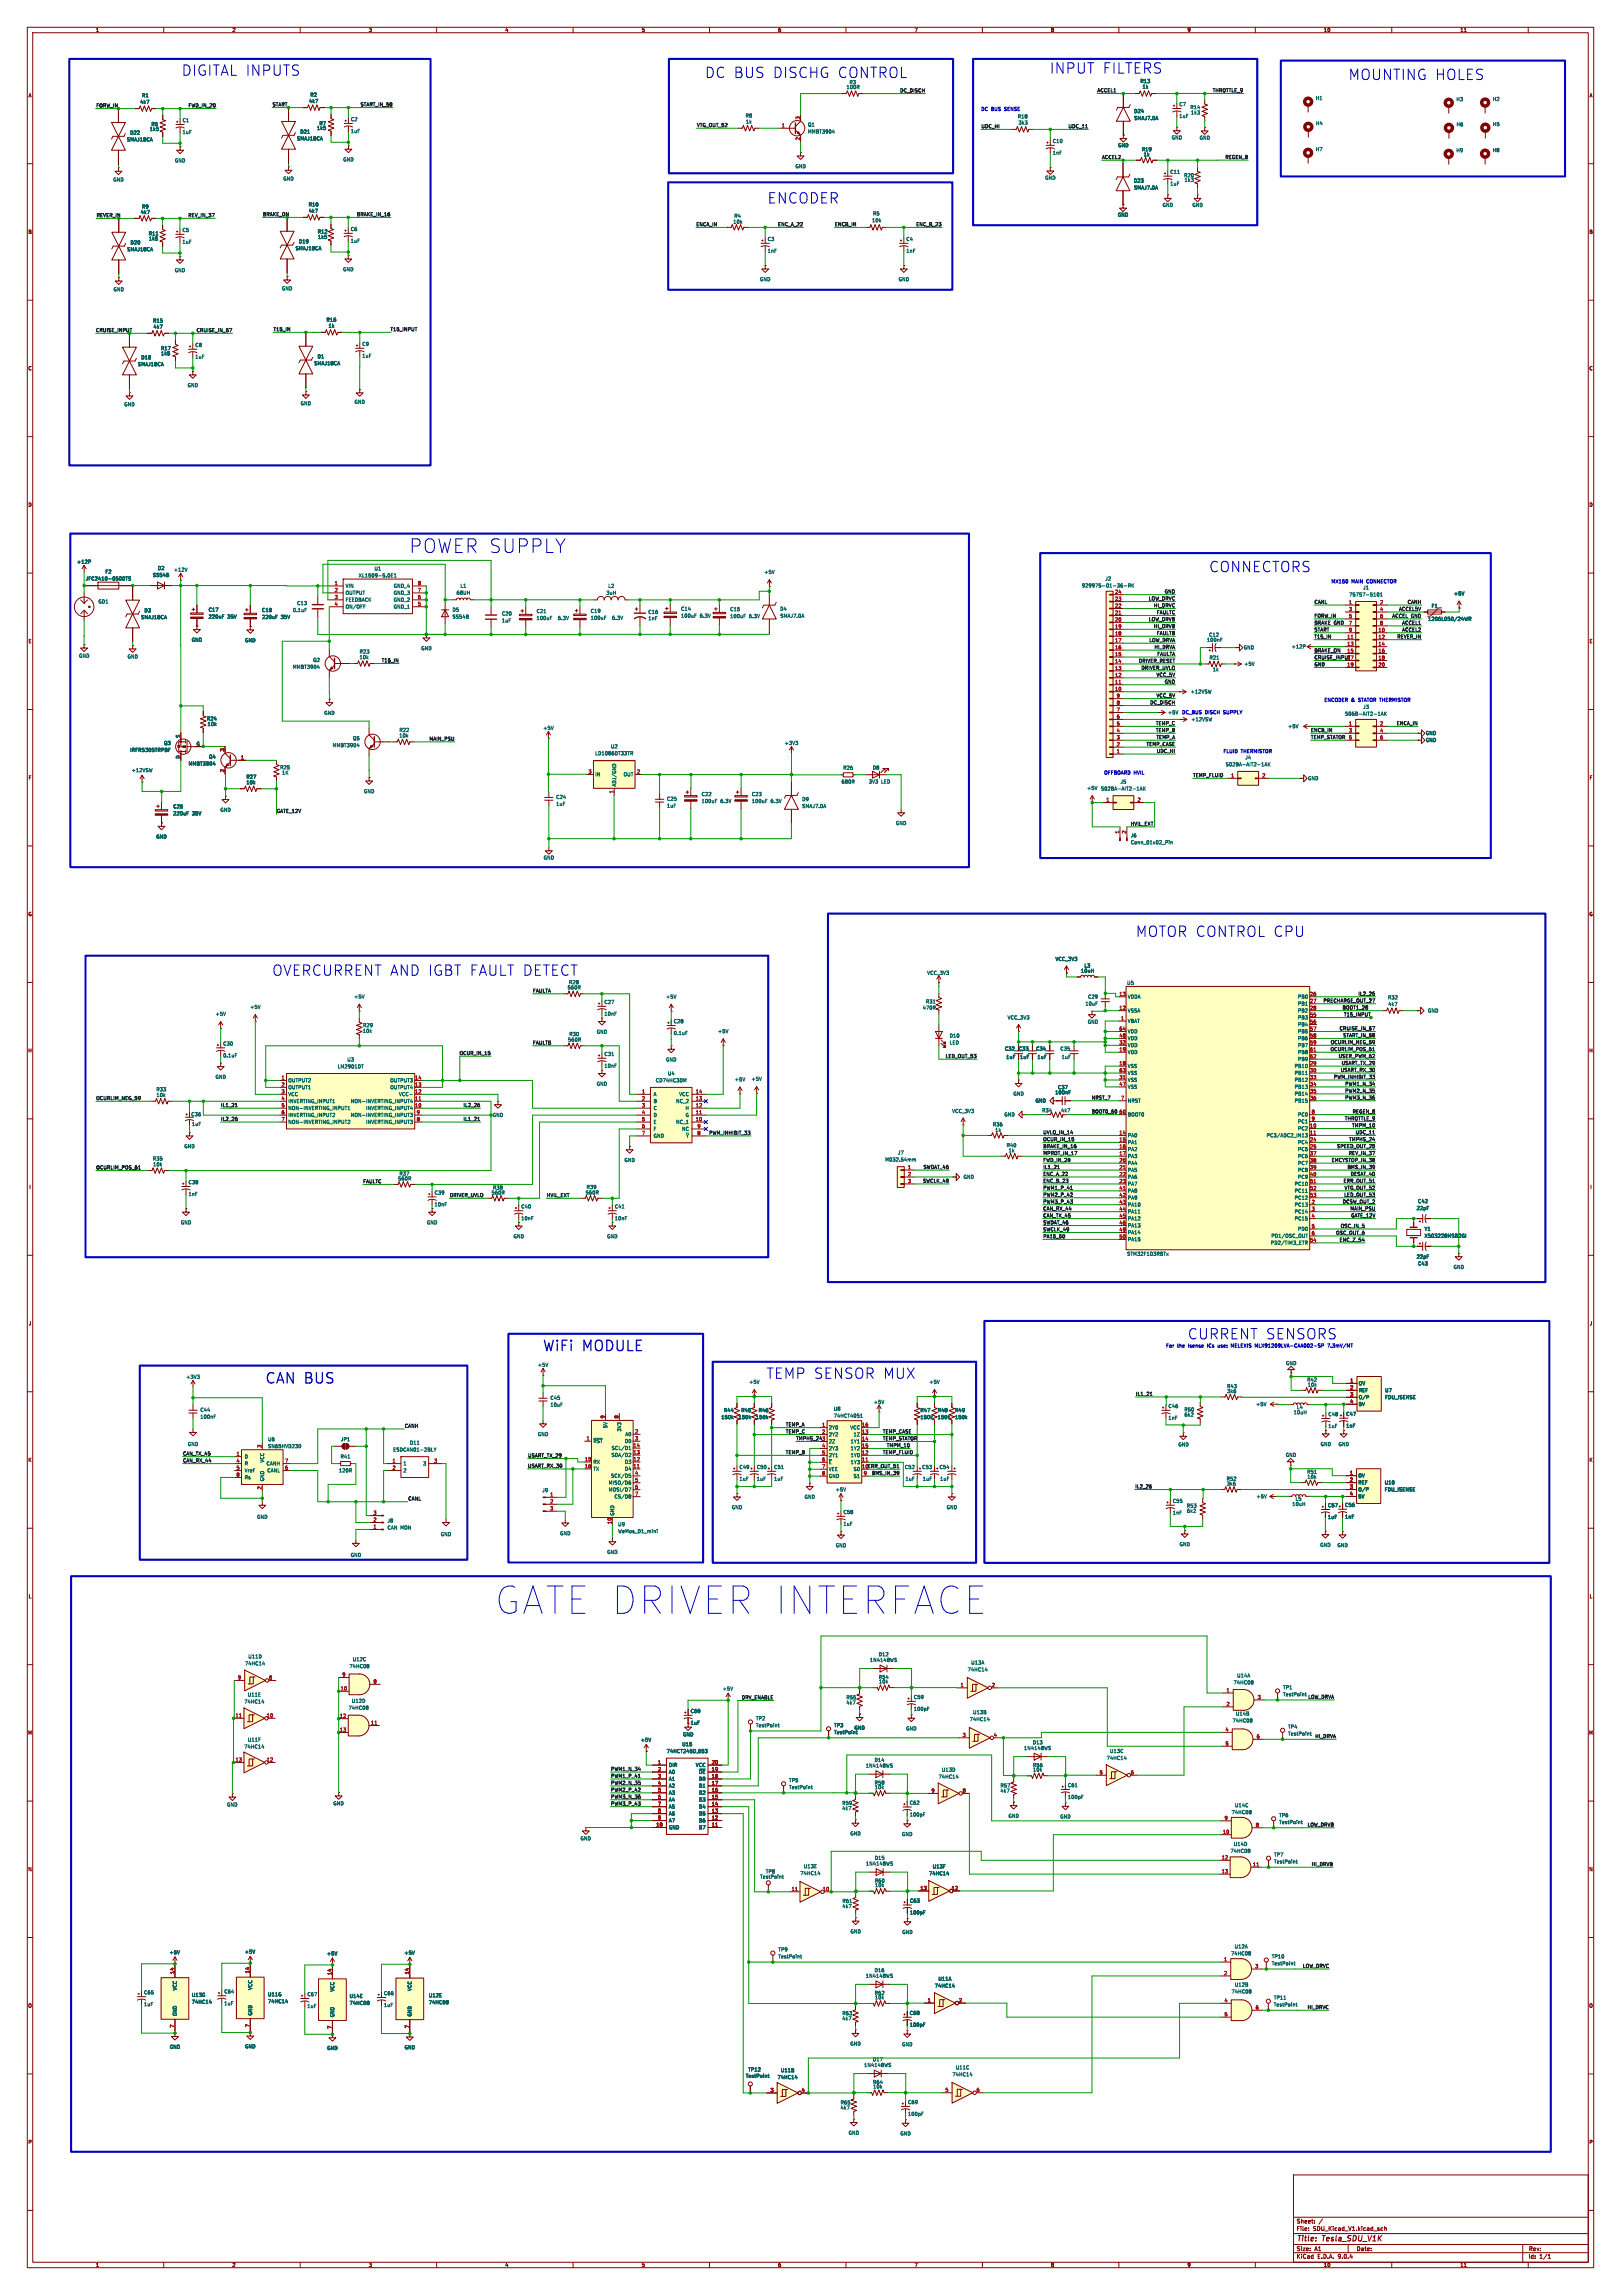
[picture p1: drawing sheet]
<svg xmlns="http://www.w3.org/2000/svg" width="594mm" height="841mm" viewBox="0 0 594 841" stroke-linecap="round" stroke-linejoin="round" font-family="sans-serif">
<defs><g id="words">
<text font-size="13.9" fill="#0000c2" x="181.8" y="591.8">GATE DRIVER INTERFACE</text>
<text font-size="7" fill="#0000c2" x="150.2" y="202.9">POWER SUPPLY</text>
<g font-size="5.3" fill="#0000c2">
<text x="66.7" y="28">DIGITAL INPUTS</text>
<text x="258.5" y="28.8">DC BUS DISCHG CONTROL</text>
<text x="384.8" y="27.2">INPUT FILTERS</text>
<text x="494.2" y="29.5">MOUNTING HOLES</text>
<text x="281.4" y="74.8">ENCODER</text>
<text x="443.2" y="209.9">CONNECTORS</text>
<text x="416.3" y="343.5">MOTOR CONTROL CPU</text>
<text x="99.8" y="357.8">OVERCURRENT AND IGBT FAULT DETECT</text>
<text x="435.3" y="491">CURRENT SENSORS</text>
<text x="198.6" y="495.4">WiFi</text>
<text x="213.4" y="495.4">MODULE</text>
<text x="96.9" y="507.3">CAN BUS</text>
<text x="280.9" y="505.5">TEMP SENSOR MUX</text>
</g>
<g font-size="2.8" fill="#840000">
<text x="475" y="821.9">Title:</text>
<text x="484.7" y="821.9">Tesla_SDU_V1K</text>
</g>
<g font-size="2.1" fill="#840000">
<text x="475" y="815">Sheet:</text>
<text x="475" y="817.7">File:</text>
<text x="481.1" y="817.7">SDU_Kicad_V1.kicad_sch</text>
<text x="475" y="827.9">KiCad</text>
<text x="475" y="825.1">Size:</text>
<text x="481.7" y="825.1">A1</text>
<text x="482.7" y="827.9">E.D.A.</text>
<text x="490.3" y="827.9">9.0.4</text>
<text x="497" y="825.1">Date:</text>
<text x="560" y="825.3">Rev:</text>
<text x="560" y="827.9">Id:</text>
<text x="564.1" y="827.9">1/1</text>
</g>
<g font-size="1.8" fill="#840000">
<text x="35" y="11.9">1</text>
<text x="85" y="11.9">2</text>
<text x="135" y="11.9">3</text>
<text x="185" y="11.9">4</text>
<text x="235" y="11.9">5</text>
<text x="285" y="11.9">6</text>
<text x="335" y="11.9">7</text>
<text x="385" y="11.9">8</text>
<text x="435" y="11.9">9</text>
<text x="485" y="11.9">10</text>
<text x="535" y="11.9">11</text>
<text x="10.3" y="35.9">A</text>
<text x="582.3" y="35.9">A</text>
<text x="10.3" y="85.9">B</text>
<text x="582.3" y="85.9">B</text>
<text x="10.3" y="135.9">C</text>
<text x="582.3" y="135.9">C</text>
<text x="10.3" y="185.9">D</text>
<text x="582.3" y="185.9">D</text>
<text x="10.3" y="235.9">E</text>
<text x="582.3" y="235.9">E</text>
<text x="10.3" y="285.9">F</text>
<text x="582.3" y="285.9">F</text>
<text x="10.3" y="335.9">G</text>
<text x="582.3" y="335.9">G</text>
<text x="10.2" y="385.9">H</text>
<text x="582.2" y="385.9">H</text>
<text x="10.6" y="435.9">I</text>
<text x="582.6" y="435.9">I</text>
<text x="10.4" y="485.9">J</text>
<text x="582.4" y="485.9">J</text>
<text x="10.3" y="535.9">K</text>
<text x="582.3" y="535.9">K</text>
<text x="10.4" y="585.9">L</text>
<text x="582.4" y="585.9">L</text>
<text x="10.2" y="635.9">M</text>
<text x="582.2" y="635.9">M</text>
<text x="10.2" y="685.9">N</text>
<text x="582.2" y="685.9">N</text>
<text x="10.2" y="735.9">O</text>
<text x="582.2" y="735.9">O</text>
<text x="10.3" y="785.9">P</text>
<text x="582.3" y="785.9">P</text>
<text x="35" y="830.9">1</text>
<text x="85" y="830.9">2</text>
<text x="135" y="830.9">3</text>
<text x="185" y="830.9">4</text>
<text x="235" y="830.9">5</text>
<text x="285" y="830.9">6</text>
<text x="335" y="830.9">7</text>
<text x="385" y="830.9">8</text>
<text x="435" y="830.9">9</text>
<text x="485" y="830.9">10</text>
<text x="535" y="830.9">11</text>
</g>
<g font-size="1.8" fill="#006464">
<text x="51.9" y="35.8">R1</text>
<text x="113.6" y="35.6">R2</text>
<text x="310.1" y="32.8">100R</text>
<text x="311.1" y="31">R3</text>
<text x="417.7" y="30.6">R13</text>
<text x="418.5" y="32.7">1k</text>
<text x="51.2" y="38.3">4k7</text>
<text x="113.1" y="37.9">4k7</text>
<text x="415.5" y="41.6">D24</text>
<text x="432" y="39.1">C7</text>
<text x="436.1" y="40.2">R14</text>
<text x="482" y="36.9">H1</text>
<text x="533.5" y="37.3">H3</text>
<text x="546.9" y="37.2">H2</text>
<text x="55.3" y="46.4">R6</text>
<text x="66.8" y="45">C1</text>
<text x="116" y="47.8">1k5</text>
<text x="116.9" y="46.1">R7</text>
<text x="128.4" y="44.6">C2</text>
<text x="273.1" y="43.3">R8</text>
<text x="273.2" y="45.5">1k</text>
<text x="295.9" y="46.6">Q1</text>
<text x="372.8" y="43.6">R18</text>
<text x="373.1" y="45.8">3k3</text>
<text x="415.5" y="44.2">SMAJ7.0A</text>
<text x="432" y="43.4">1uF</text>
<text x="436.3" y="42.1">1k3</text>
<text x="482.1" y="46.1">H4</text>
<text x="533.6" y="46.5">H6</text>
<text x="546.9" y="46.4">H5</text>
<text x="46.4" y="52">SMAJ18CA</text>
<text x="47.6" y="49.5">D22</text>
<text x="54.7" y="48.2">1k5</text>
<text x="66.8" y="49.3">1uF</text>
<text x="108.7" y="51.6">SMAJ18CA</text>
<text x="109.9" y="49.2">D21</text>
<text x="128.4" y="48.9">1uF</text>
<text x="295.9" y="49.1">MMBT3904</text>
<text x="385.6" y="52.6">C10</text>
<text x="429.2" y="51.3">GND</text>
<text x="439.4" y="51.4">GND</text>
<text x="64" y="59.7">GND</text>
<text x="125.6" y="59.3">GND</text>
<text x="385.6" y="56.9">1nF</text>
<text x="409.6" y="54.1">GND</text>
<text x="418.2" y="55.6">R19</text>
<text x="419" y="57.5">1k</text>
<text x="482" y="55.6">H7</text>
<text x="533.5" y="56">H9</text>
<text x="546.9" y="55.9">H8</text>
<text x="291.3" y="61.8">GND</text>
<text x="428.7" y="63.9">C11</text>
<text x="433.7" y="65.1">R20</text>
<text x="41.4" y="66.7">GND</text>
<text x="103.7" y="66.3">GND</text>
<text x="382.9" y="66">GND</text>
<text x="415.3" y="67.1">D23</text>
<text x="415.4" y="69.7">SMAJ7.0A</text>
<text x="428.7" y="68.2">1uF</text>
<text x="433.9" y="66.8">1k3</text>
<text x="51.9" y="76.6">R9</text>
<text x="113" y="75.8">R10</text>
<text x="425.9" y="76">GND</text>
<text x="436.8" y="76">GND</text>
<text x="51.4" y="78.6">4k7</text>
<text x="113" y="78.2">4k7</text>
<text x="268.6" y="82.2">10k</text>
<text x="268.9" y="80">R4</text>
<text x="319.4" y="81.6">10k</text>
<text x="319.7" y="79.1">R5</text>
<text x="409.5" y="79.6">GND</text>
<text x="47.7" y="89.8">D20</text>
<text x="54.3" y="86.5">R11</text>
<text x="54.4" y="88.3">1k5</text>
<text x="66.7" y="85.2">C5</text>
<text x="66.7" y="89.5">1uF</text>
<text x="109.4" y="89.4">D19</text>
<text x="116.3" y="85.8">R12</text>
<text x="116.4" y="87.7">1k5</text>
<text x="128.4" y="84.8">C6</text>
<text x="128.4" y="89.2">1uF</text>
<text x="281.2" y="88.5">C3</text>
<text x="332" y="88.5">C4</text>
<text x="46.5" y="92.2">SMAJ18CA</text>
<text x="108.2" y="91.9">SMAJ18CA</text>
<text x="281.2" y="92.8">1nF</text>
<text x="332" y="92.8">1nF</text>
<text x="63.9" y="99.9">GND</text>
<text x="125.6" y="99.6">GND</text>
<text x="41.5" y="106.9">GND</text>
<text x="103.2" y="106.6">GND</text>
<text x="278.4" y="103.2">GND</text>
<text x="329.2" y="103.2">GND</text>
<text x="56" y="118.4">R15</text>
<text x="119.5" y="118.1">R16</text>
<text x="56.1" y="120.6">4k7</text>
<text x="120.3" y="120.3">1k</text>
<text x="51.6" y="131.9">D18</text>
<text x="58.8" y="128.5">R17</text>
<text x="58.9" y="130.4">1k5</text>
<text x="71.4" y="127.3">C8</text>
<text x="71.4" y="131.6">1uF</text>
<text x="116.2" y="131.5">D1</text>
<text x="132.6" y="127">C9</text>
<text x="132.6" y="131.3">1uF</text>
<text x="50.4" y="134.4">SMAJ18CA</text>
<text x="115" y="134">SMAJ18CA</text>
<text x="68.6" y="142.1">GND</text>
<text x="45.4" y="149.1">GND</text>
<text x="110" y="148.7">GND</text>
<text x="129.8" y="148.2">GND</text>
<text x="28.1" y="206.8">+12P</text>
<text x="57.7" y="209.1">D2</text>
<text x="63.6" y="209.7">+12V</text>
<text x="137.1" y="209.2">U1</text>
<text x="31.2" y="212.9">JFC2410-0500TS</text>
<text x="38.5" y="210.4">F2</text>
<text x="55.9" y="211.6">SS54B</text>
<text x="126.5" y="215.6">VIN</text>
<text x="131.3" y="211.8">XL1509-5.0E1</text>
<text x="144.1" y="215.6">GND_4</text>
<text x="168.6" y="215.6">L1</text>
<text x="222.8" y="215.6">L2</text>
<text x="279.9" y="210.5">+5V</text>
<text x="396.3" y="215.5">929975-01-36-RK</text>
<text x="404.9" y="212.9">J2</text>
<text x="35.9" y="221.3">GD1</text>
<text x="108.7" y="221.9">C13</text>
<text x="126.5" y="218.1">OUTPUT</text>
<text x="126.5" y="220.7">FEEDBACK</text>
<text x="144.1" y="218.1">GND_3</text>
<text x="144.1" y="220.7">GND_2</text>
<text x="167.2" y="218.1">68UH</text>
<text x="222" y="218.1">3uH</text>
<text x="494.2" y="218.8">75757-5101</text>
<text x="499.4" y="216.2">J1</text>
<text x="532.7" y="218.4">+5V</text>
<text x="51.6" y="227.1">SMAJ18CA</text>
<text x="52.8" y="224.6">D3</text>
<text x="76.3" y="226.9">220uF</text>
<text x="76.3" y="224.3">C17</text>
<text x="83.3" y="226.9">35V</text>
<text x="95.9" y="227">220uF</text>
<text x="95.9" y="224.5">C18</text>
<text x="102.9" y="227">35V</text>
<text x="107.2" y="224.5">0.1uF</text>
<text x="126.5" y="223.2">ON/OFF</text>
<text x="144.1" y="223.2">GND_1</text>
<text x="165.7" y="224.3">D5</text>
<text x="165.7" y="226.9">SS54B</text>
<text x="183.8" y="225.7">C20</text>
<text x="196.5" y="227.4">100uF</text>
<text x="196.5" y="224.8">C21</text>
<text x="204.7" y="227.4">6.3V</text>
<text x="216.3" y="227.3">100uF</text>
<text x="216.3" y="224.8">C19</text>
<text x="224.5" y="227.3">6.3V</text>
<text x="237.4" y="227.5">1nF</text>
<text x="237.4" y="225.2">C16</text>
<text x="249.4" y="226.5">100uF</text>
<text x="249.4" y="224">C14</text>
<text x="256.5" y="226.5">6.3V</text>
<text x="267.4" y="226.7">100uF</text>
<text x="267.4" y="224.1">C15</text>
<text x="274.5" y="226.7">6.3V</text>
<text x="285.7" y="224">D4</text>
<text x="285.8" y="226.6">SMAJ7.0A</text>
<text x="523.2" y="227.7">1206L050/24WR</text>
<text x="524.5" y="223">F1</text>
<text x="183.8" y="228.3">1uF</text>
<text x="442.9" y="233.5">C12</text>
<text x="70.1" y="235.4">GND</text>
<text x="89.7" y="235.5">GND</text>
<text x="131.6" y="239.7">R23</text>
<text x="154.2" y="238.4">GND</text>
<text x="442.1" y="235.4">100nF</text>
<text x="455.6" y="238.2">GND</text>
<text x="473.2" y="237.8">+12P</text>
<text x="28.8" y="241.2">GND</text>
<text x="46.6" y="241.5">GND</text>
<text x="107.2" y="245.3">MMBT3904</text>
<text x="114.6" y="242.7">Q2</text>
<text x="131.6" y="241.7">10k</text>
<text x="443.1" y="241.9">R21</text>
<text x="455.8" y="244.2">+5V</text>
<text x="444.3" y="246.2">1k</text>
<text x="436.2" y="254.3">+12VSW</text>
<text x="118.7" y="262.1">GND</text>
<text x="427.8" y="262">+5V</text>
<text x="492.7" y="262.5">S06B-AIT2-1AK</text>
<text x="499.4" y="259.9">J3</text>
<text x="75.7" y="264.2">R24</text>
<text x="75.9" y="266.2">10k</text>
<text x="146.2" y="268.4">R22</text>
<text x="198.9" y="267.7">+5V</text>
<text x="436.4" y="264.5">+12VSW</text>
<text x="471.9" y="267">+5V</text>
<text x="522.3" y="269.6">GND</text>
<text x="47.5" y="275.7">IRFR5305TRPBF</text>
<text x="59.9" y="273.2">Q3</text>
<text x="66" y="270.5" transform="rotate(-90 66 270.5)">S</text>
<text x="71.9" y="273.3">G</text>
<text x="121.8" y="274">MMBT3904</text>
<text x="129.2" y="271.4">Q5</text>
<text x="146.2" y="270.4">10k</text>
<text x="223.7" y="274.4">U2</text>
<text x="287.4" y="273.2">+3V3</text>
<text x="522.3" y="272.1">GND</text>
<text x="66" y="278.1" transform="rotate(-90 66 278.1)">D</text>
<text x="69" y="280.7">MMBT3904</text>
<text x="76.4" y="278.2">Q4</text>
<text x="218" y="276.9">LD1086DT33TR</text>
<text x="449" y="281">S02BA-AIT2-1AK</text>
<text x="456.2" y="278.5">J4</text>
<text x="48.1" y="283.1">+12VSW</text>
<text x="90.1" y="287.6">10k</text>
<text x="90.2" y="285.6">R27</text>
<text x="102.5" y="282.1">R25</text>
<text x="103.2" y="284.1">1K</text>
<text x="218" y="284.7">IN</text>
<text x="228.4" y="284.7">OUT</text>
<text x="308.2" y="287.3">680R</text>
<text x="308.8" y="282.3">R26</text>
<text x="318.2" y="287.3">3V3</text>
<text x="319.7" y="282.2">D8</text>
<text x="322.9" y="287.3">LED</text>
<text x="410.5" y="287.4">J5</text>
<text x="479.2" y="286.1">GND</text>
<text x="133.2" y="290.9">GND</text>
<text x="203.7" y="293">C24</text>
<text x="226" y="288.4" transform="rotate(-90 226 288.4)">ADJ/GND</text>
<text x="244.3" y="293.6">C25</text>
<text x="257" y="291.9">C22</text>
<text x="275.4" y="291.9">C23</text>
<text x="293.8" y="293.7">D9</text>
<text x="398.2" y="289.7">+5V</text>
<text x="403.3" y="289.9">S02BA-AIT2-1AK</text>
<text x="63.3" y="299">220uF</text>
<text x="63.3" y="296.4">C26</text>
<text x="70.4" y="299">35V</text>
<text x="80.6" y="297.7">GND</text>
<text x="203.7" y="295.5">1uF</text>
<text x="244.3" y="296.2">1uF</text>
<text x="257" y="294.4">100uF</text>
<text x="264" y="294.4">6.3V</text>
<text x="275.4" y="294.4">100uF</text>
<text x="282.4" y="294.4">6.3V</text>
<text x="293.8" y="296.3">SMAJ7.0A</text>
<text x="328.2" y="302.5">GND</text>
<text x="57.1" y="307.5">GND</text>
<text x="414.2" y="307">J6</text>
<text x="414.2" y="309.6">Conn_01x02_Pin</text>
<text x="199.1" y="315.2">GND</text>
<text x="386.6" y="352.3">VCC_3V3</text>
<text x="339.6" y="357.4">VCC_3V3</text>
<text x="396" y="356.6">10uH</text>
<text x="397.2" y="354.7">L3</text>
<text x="207.9" y="362.7">560R</text>
<text x="208.4" y="360.8">R28</text>
<text x="412.9" y="361.1">U5</text>
<text x="91.5" y="369.9">+5V</text>
<text x="129.6" y="366.1">+5V</text>
<text x="221.3" y="368.1">C27</text>
<text x="243.9" y="366.1">+5V</text>
<text x="338" y="370.2">470R</text>
<text x="339.1" y="367.9">R31</text>
<text x="397.6" y="368.7">10uF</text>
<text x="398.6" y="366.1">C29</text>
<text x="413.1" y="366.1">VDDA</text>
<text x="413.1" y="371.2">VSSA</text>
<text x="475.5" y="366.1">PB0</text>
<text x="475.5" y="368.7">PB1</text>
<text x="475.5" y="371.2">PB2</text>
<text x="508.5" y="366.4">R32</text>
<text x="508.6" y="368.9">4k7</text>
<text x="523.1" y="371.2">GND</text>
<text x="78.8" y="372.4">+5V</text>
<text x="132.9" y="376.6">R29</text>
<text x="221.3" y="372.4">10nF</text>
<text x="246.7" y="375.1">C28</text>
<text x="369.1" y="373.8">VCC_3V3</text>
<text x="398.5" y="375.3">GND</text>
<text x="413.1" y="375">VBAT</text>
<text x="475.5" y="373.8">PB3</text>
<text x="475.5" y="376.3">PB4</text>
<text x="81.6" y="383.3">C30</text>
<text x="132.8" y="378.7">10k</text>
<text x="208" y="381.9">560R</text>
<text x="208.5" y="379.8">R30</text>
<text x="218.5" y="379">GND</text>
<text x="246.7" y="379.5">0.1uF</text>
<text x="263" y="378.8">+5V</text>
<text x="347.9" y="383">LED</text>
<text x="347.9" y="380.4">D10</text>
<text x="413.1" y="378.8">VDD</text>
<text x="413.1" y="381.4">VDD</text>
<text x="413.1" y="383.9">VDD</text>
<text x="475.5" y="378.8">PB5</text>
<text x="475.5" y="381.4">PB6</text>
<text x="475.5" y="383.9">PB7</text>
<text x="81.6" y="387.6">0.1uF</text>
<text x="127.1" y="389.2">U3</text>
<text x="221.3" y="387.1">C31</text>
<text x="243.9" y="389.2">GND</text>
<text x="368.1" y="385.2">C32</text>
<text x="368.6" y="388.2">1uF</text>
<text x="373.2" y="385.2">C33</text>
<text x="373.7" y="388.2">1uF</text>
<text x="379.5" y="385.2">C34</text>
<text x="380" y="388.2">1uF</text>
<text x="388.4" y="385.2">C35</text>
<text x="388.9" y="388.2">1uF</text>
<text x="413.1" y="386.5">VDD</text>
<text x="475.5" y="386.5">PB8</text>
<text x="475.5" y="389">PB9</text>
<text x="78.8" y="395.5">GND</text>
<text x="123.6" y="391.7">LM2901DT</text>
<text x="221.3" y="391.5">10nF</text>
<text x="244.6" y="394.3">U4</text>
<text x="413.1" y="391.5">VSS</text>
<text x="413.1" y="394.1">VSS</text>
<text x="474.3" y="391.5">PB10</text>
<text x="474.3" y="394.1">PB11</text>
<text x="57.2" y="400.1">R33</text>
<text x="105.5" y="396.8">OUTPUT2</text>
<text x="105.5" y="399.3">OUTPUT1</text>
<text x="105.5" y="401.9">VCC</text>
<text x="142.9" y="396.8">OUTPUT3</text>
<text x="142.9" y="399.3">OUTPUT4</text>
<text x="146.1" y="401.9">VCC-</text>
<text x="218.5" y="398.1">GND</text>
<text x="239.4" y="401.9">A</text>
<text x="240.1" y="396.8">CD74HC30M</text>
<text x="248.7" y="401.9">VCC</text>
<text x="269.1" y="396.4">+5V</text>
<text x="275.2" y="396.2">+5V</text>
<text x="371.2" y="401.7">GND</text>
<text x="386.5" y="401.2">100nF</text>
<text x="387.5" y="399.3">C37</text>
<text x="413.1" y="396.6">VSS</text>
<text x="413.1" y="399.2">VSS</text>
<text x="474.3" y="396.6">PB12</text>
<text x="474.3" y="399.2">PB13</text>
<text x="474.3" y="401.7">PB14</text>
<text x="57.2" y="402.2">10k</text>
<text x="105.5" y="404.4">INVERTING_INPUT1</text>
<text x="105.5" y="407">NON-INVERTING_INPUT1</text>
<text x="128.4" y="404.4">NON-INVERTING_INPUT4</text>
<text x="134" y="407">INVERTING_INPUT4</text>
<text x="239.4" y="404.4">B</text>
<text x="239.4" y="407">C</text>
<text x="247.6" y="404.4">NC_2</text>
<text x="251" y="407">H</text>
<text x="379.3" y="404.2">GND</text>
<text x="381.7" y="407.8">R34</text>
<text x="388.7" y="407.8">4k7</text>
<text x="413.1" y="404.2">NRST</text>
<text x="474.3" y="404.2">PB15</text>
<text x="70" y="409.2">C36</text>
<text x="70.2" y="412.8">1uF</text>
<text x="105.5" y="409.5">INVERTING_INPUT2</text>
<text x="105.5" y="412">NON-INVERTING_INPUT2</text>
<text x="128.4" y="409.5">NON-INVERTING_INPUT3</text>
<text x="134" y="412">INVERTING_INPUT3</text>
<text x="180.4" y="409.5">GND</text>
<text x="239.4" y="409.5">D</text>
<text x="239.4" y="412">E</text>
<text x="247.6" y="412">NC_1</text>
<text x="251.1" y="409.5">G</text>
<text x="348.8" y="408">VCC_3V3</text>
<text x="363.7" y="412.9">R36</text>
<text x="367.9" y="409.3">GND</text>
<text x="413.1" y="409.3">BOOT0</text>
<text x="475.5" y="409.3">PC0</text>
<text x="475.5" y="411.9">PC1</text>
<text x="239.4" y="414.6">F</text>
<text x="239.4" y="417.1">GND</text>
<text x="249.8" y="414.6">NC</text>
<text x="251.3" y="417.1">~{Y}</text>
<text x="364.5" y="415">1k</text>
<text x="413.1" y="416.9">PA0</text>
<text x="413.1" y="419.5">PA1</text>
<text x="464" y="416.9">PC3/ADC2_IN13</text>
<text x="475.5" y="414.4">PC2</text>
<text x="475.5" y="419.5">PC4</text>
<text x="55.9" y="425.5">R35</text>
<text x="67.4" y="420.9">GND</text>
<text x="324.2" y="425.8">M032.54mm</text>
<text x="328.9" y="423.3">J7</text>
<text x="368.7" y="420.6">R40</text>
<text x="369.5" y="422.5">1k</text>
<text x="413.1" y="422">PA2</text>
<text x="413.1" y="424.6">PA3</text>
<text x="475.5" y="422">PC5</text>
<text x="475.5" y="424.6">PC6</text>
<text x="56" y="427.6">10k</text>
<text x="146.2" y="431">R37</text>
<text x="228.7" y="426">GND</text>
<text x="413.1" y="427.1">PA4</text>
<text x="413.1" y="429.6">PA5</text>
<text x="475.5" y="427.1">PC7</text>
<text x="475.5" y="429.6">PC8</text>
<text x="68.9" y="434.1">C38</text>
<text x="145.8" y="432.8">560R</text>
<text x="159.1" y="437.9">C39</text>
<text x="180" y="438">560R</text>
<text x="180.5" y="436.1">R38</text>
<text x="214.5" y="437.9">560R</text>
<text x="214.8" y="435.9">R39</text>
<text x="352.9" y="432.2">GND</text>
<text x="413.1" y="432.2">PA6</text>
<text x="413.1" y="434.7">PA7</text>
<text x="413.1" y="437.3">PA8</text>
<text x="474.3" y="434.7">PC10</text>
<text x="474.3" y="437.3">PC11</text>
<text x="475.5" y="432.2">PC9</text>
<text x="68.9" y="438.4">1nF</text>
<text x="159.1" y="442.3">10nF</text>
<text x="190.9" y="443">C40</text>
<text x="225.1" y="443">C41</text>
<text x="413.1" y="439.8">PA9</text>
<text x="413.1" y="442.3">PA10</text>
<text x="474.3" y="439.8">PC12</text>
<text x="474.3" y="442.3">PC13</text>
<text x="519" y="443.6">22pF</text>
<text x="519.5" y="441.1">C42</text>
<text x="66.1" y="448.9">GND</text>
<text x="156.3" y="448.9">GND</text>
<text x="190.9" y="447.3">10nF</text>
<text x="225.1" y="447.3">10nF</text>
<text x="413.1" y="444.9">PA11</text>
<text x="413.1" y="447.4">PA12</text>
<text x="413.1" y="450">PA13</text>
<text x="474.3" y="444.9">PC14</text>
<text x="474.3" y="447.4">PC15</text>
<text x="188" y="453.9">GND</text>
<text x="222.3" y="453.9">GND</text>
<text x="413.1" y="452.5">PA14</text>
<text x="413.1" y="455">PA15</text>
<text x="465.7" y="453.8">PD1/OSC_OUT</text>
<text x="475.5" y="451.2">PD0</text>
<text x="521.9" y="451.2">Y1</text>
<text x="521.9" y="453.8">X503228MSB2GI</text>
<text x="412.9" y="460.4">STM32F103RBTx</text>
<text x="465.6" y="456.3">PD2/TIM3_ETR</text>
<text x="519" y="461.4">22pF</text>
<text x="519.5" y="463.9">C43</text>
<text x="532.5" y="465.2">GND</text>
<text x="197" y="501">+5V</text>
<text x="471.1" y="500.4">GND</text>
<text x="68.1" y="505.4">+3V3</text>
<text x="274.4" y="507.3">+5V</text>
<text x="340.4" y="507.3">+5V</text>
<text x="449.5" y="508.9">R43</text>
<text x="478.9" y="506.5">R42</text>
<text x="479.1" y="508.3">10k</text>
<text x="497.8" y="507.8">OV</text>
<text x="201.6" y="513.1">C45</text>
<text x="201.6" y="515.7">10uF</text>
<text x="320.1" y="514.7">+5V</text>
<text x="449.6" y="510.7">3k6</text>
<text x="460.1" y="515.4">+5V</text>
<text x="497.8" y="510.4">REF</text>
<text x="497.8" y="512.9">O/P</text>
<text x="497.8" y="515.4">5V</text>
<text x="507.4" y="510.4">U7</text>
<text x="507.4" y="512.9">FDU_ISENSE</text>
<text x="73.3" y="520.1">100nF</text>
<text x="73.3" y="517.5">C44</text>
<text x="264.2" y="520.2">150k</text>
<text x="265.1" y="517.7">R44</text>
<text x="270.5" y="520.2">150k</text>
<text x="271.5" y="517.7">R45</text>
<text x="276.9" y="520.2">150k</text>
<text x="277.8" y="517.7">R46</text>
<text x="305.4" y="519.7">74HCT4051</text>
<text x="305.4" y="517.2">U8</text>
<text x="337.1" y="517.7">R47</text>
<text x="337.1" y="520.2">150k</text>
<text x="343.5" y="517.7">R48</text>
<text x="343.5" y="520.2">150k</text>
<text x="349.8" y="517.7">R49</text>
<text x="349.8" y="520.2">150k</text>
<text x="428" y="520.5">1nF</text>
<text x="428" y="516.2">C46</text>
<text x="433.8" y="517.4">R50</text>
<text x="433.9" y="519.3">6k2</text>
<text x="473.9" y="518.4">10uH</text>
<text x="475.1" y="516.6">L4</text>
<text x="486.6" y="519.1">C48</text>
<text x="493.2" y="519">C47</text>
<text x="197" y="526.4">GND</text>
<text x="222.7" y="523.5" transform="rotate(-90 222.7 523.5)">5V</text>
<text x="227.8" y="524.7" transform="rotate(-90 227.8 524.7)">3V3</text>
<text x="229" y="526.4">A0</text>
<text x="303.6" y="524">2Y0</text>
<text x="303.6" y="526.6">2Y2</text>
<text x="311.4" y="524">VCC</text>
<text x="312.6" y="526.6">1Z</text>
<text x="486.6" y="523.5">1uF</text>
<text x="493.2" y="523.4">1nF</text>
<text x="68.7" y="530.1">GND</text>
<text x="98.1" y="528.3">U6</text>
<text x="98.1" y="530.8">SN65HVD230</text>
<text x="124.8" y="528.3">JP1</text>
<text x="143.9" y="532.1">ESDCAN01-2BLY</text>
<text x="150.1" y="529.6">D11</text>
<text x="217.3" y="529">~{RST}</text>
<text x="224" y="531.5">SCL/D1</text>
<text x="228.8" y="529">D0</text>
<text x="303.6" y="529.1">2Z</text>
<text x="303.6" y="531.6">2Y3</text>
<text x="311.6" y="529.1">1Y1</text>
<text x="311.6" y="531.6">1Y2</text>
<text x="431.7" y="530.2">GND</text>
<text x="483.8" y="530.1">GND</text>
<text x="490.4" y="530.1">GND</text>
<text x="89.5" y="534.7">D</text>
<text x="89.5" y="537.2">R</text>
<text x="89.5" y="539.7">Vref</text>
<text x="97" y="536.1" transform="rotate(-90 97 536.1)">VCC</text>
<text x="97.5" y="537.2">CANH</text>
<text x="97.8" y="539.7">CANL</text>
<text x="124.1" y="539.7">120R</text>
<text x="124.7" y="534.7">R41</text>
<text x="147.7" y="537.2">1</text>
<text x="147.7" y="539.7">2</text>
<text x="154.9" y="537.2">3</text>
<text x="217.3" y="536.6">RX</text>
<text x="217.3" y="539.1">TX</text>
<text x="223.9" y="534.1">SDA/D2</text>
<text x="228.8" y="536.6">D3</text>
<text x="228.8" y="539.1">D4</text>
<text x="270.8" y="538.5">C49</text>
<text x="277.2" y="538.5">C50</text>
<text x="283.5" y="538.5">C51</text>
<text x="303.6" y="534.2">2Y1</text>
<text x="303.6" y="536.7">~{E}</text>
<text x="303.6" y="539.3">VEE</text>
<text x="311.6" y="534.2">1Y0</text>
<text x="311.6" y="536.7">1Y3</text>
<text x="312.6" y="539.3">S0</text>
<text x="331.4" y="538.5">C52</text>
<text x="337.8" y="538.5">C53</text>
<text x="344.1" y="538.5">C54</text>
<text x="471" y="534">GND</text>
<text x="89.5" y="542.3">Rs</text>
<text x="97" y="542.9" transform="rotate(-90 97 542.9)">GND</text>
<text x="222.9" y="544.2">MISO/D6</text>
<text x="223.8" y="541.7">SCK/D5</text>
<text x="270.8" y="542.8">1uF</text>
<text x="277.2" y="542.8">1uF</text>
<text x="283.5" y="542.8">1uF</text>
<text x="303.6" y="541.8">GND</text>
<text x="312.6" y="541.8">S1</text>
<text x="331.7" y="542.8">1uF</text>
<text x="338" y="542.8">1uF</text>
<text x="344.4" y="542.8">1uF</text>
<text x="449.3" y="542.8">R52</text>
<text x="449.4" y="544.6">3k6</text>
<text x="478.9" y="540.3">R51</text>
<text x="478.9" y="542.1">10k</text>
<text x="497.6" y="541.6">OV</text>
<text x="497.6" y="544.2">REF</text>
<text x="507.3" y="544.2">U10</text>
<text x="198.6" y="547">J9</text>
<text x="222.9" y="546.8">MOSI/D7</text>
<text x="225" y="549.3">CS/D8</text>
<text x="294.7" y="549.4">GND</text>
<text x="306.1" y="546.7">+5V</text>
<text x="429.6" y="550.9">C55</text>
<text x="460.3" y="549.2">+5V</text>
<text x="474.6" y="550.2">L5</text>
<text x="497.6" y="546.7">O/P</text>
<text x="497.6" y="549.2">5V</text>
<text x="507.3" y="546.7">FDU_ISENSE</text>
<text x="94.1" y="556.8">GND</text>
<text x="225.3" y="555.6" transform="rotate(-90 225.3 555.6)">GND</text>
<text x="268" y="553.2">GND</text>
<text x="308.9" y="555">C58</text>
<text x="346.8" y="553.2">GND</text>
<text x="429.6" y="555.2">1nF</text>
<text x="434.8" y="552.7">R53</text>
<text x="434.8" y="554.6">6k2</text>
<text x="473.4" y="552">10uH</text>
<text x="486.5" y="556.8">1uF</text>
<text x="486.5" y="552.5">C57</text>
<text x="492.7" y="556.7">1nF</text>
<text x="492.7" y="552.4">C56</text>
<text x="141.9" y="558.2">J8</text>
<text x="141.9" y="560.7">CAN MON</text>
<text x="161.4" y="563.1">GND</text>
<text x="205.1" y="562.8">GND</text>
<text x="226.4" y="562">WeMos_D1_mini</text>
<text x="226.4" y="559.5">U9</text>
<text x="308.9" y="559.3">1uF</text>
<text x="222.4" y="569.6">GND</text>
<text x="306.1" y="567.2">GND</text>
<text x="432.1" y="566.8">GND</text>
<text x="483.6" y="567">GND</text>
<text x="489.9" y="567.1">GND</text>
<text x="128.4" y="570.7">GND</text>
<text x="89.6" y="610.5">74HC14</text>
<text x="90.8" y="607.9">U11D</text>
<text x="127.9" y="611.5">74HC08</text>
<text x="129.1" y="608.9">U12C</text>
<text x="318.6" y="609.2">1N4148WS</text>
<text x="321.8" y="607.1">D12</text>
<text x="355.8" y="610.2">U13A</text>
<text x="321.9" y="615.5">R54</text>
<text x="322" y="617.1">10k</text>
<text x="354.5" y="612.7">74HC14</text>
<text x="451.9" y="617.4">74HC08</text>
<text x="453.2" y="614.9">U14A</text>
<text x="90.7" y="621.9">U11E</text>
<text x="264.7" y="619.7">+5V</text>
<text x="310" y="622.9">R55</text>
<text x="334.7" y="622.8">C59</text>
<text x="470" y="619.2">TP1</text>
<text x="470" y="621.8">TestPoint</text>
<text x="89.4" y="624.4">74HC14</text>
<text x="127.6" y="626.7">74HC08</text>
<text x="128.8" y="624.2">U12D</text>
<text x="252.9" y="627.9">C60</text>
<text x="310" y="624.8">4k7</text>
<text x="334.7" y="627.1">100pF</text>
<text x="356.4" y="628.3">U13B</text>
<text x="452.7" y="628.9">U14B</text>
<text x="252.9" y="632.2">1uF</text>
<text x="276.9" y="630.6">TP2</text>
<text x="276.9" y="633.1">TestPoint</text>
<text x="305.5" y="633.1">TP3</text>
<text x="305.5" y="635.6">TestPoint</text>
<text x="313" y="634.1">GND</text>
<text x="331.9" y="634.3">GND</text>
<text x="355.2" y="630.9">74HC14</text>
<text x="451.5" y="631.4">74HC08</text>
<text x="471.9" y="633.7">TP4</text>
<text x="89.4" y="640.9">74HC14</text>
<text x="90.7" y="638.4">U11F</text>
<text x="234.7" y="638.5">+5V</text>
<text x="249.8" y="640.1">U15</text>
<text x="250.1" y="636.5">GND</text>
<text x="375.1" y="641.5">1N4148WS</text>
<text x="378.3" y="639.4">D13</text>
<text x="471.9" y="636.2">TestPoint</text>
<text x="244.2" y="642.6">74HCT245D,653</text>
<text x="245" y="647.7">DIR</text>
<text x="254.9" y="647.7">VCC</text>
<text x="317.1" y="647.9">1N4148WS</text>
<text x="320.3" y="645.8">D14</text>
<text x="378.3" y="647.7">R56</text>
<text x="405.4" y="645.1">74HC14</text>
<text x="406.6" y="642.6">U13C</text>
<text x="245" y="650.2">A0</text>
<text x="245" y="652.8">A1</text>
<text x="256" y="650.2">~{OE}</text>
<text x="256" y="652.8">B0</text>
<text x="289" y="653.3">TP5</text>
<text x="343.8" y="652">74HC14</text>
<text x="345" y="649.4">U13D</text>
<text x="378.4" y="649.4">10k</text>
<text x="245" y="655.3">A2</text>
<text x="245" y="657.8">A3</text>
<text x="256" y="655.3">B1</text>
<text x="256" y="657.8">B2</text>
<text x="289" y="655.8">TestPoint</text>
<text x="320.4" y="654.2">R58</text>
<text x="320.4" y="655.8">10k</text>
<text x="366.5" y="657.1">4k7</text>
<text x="366.5" y="655.2">R57</text>
<text x="391.2" y="659.4">100pF</text>
<text x="391.2" y="655.1">C61</text>
<text x="83.1" y="662.2">GND</text>
<text x="122" y="661.7">GND</text>
<text x="245" y="660.4">A4</text>
<text x="245" y="662.9">A5</text>
<text x="245" y="665.5">A6</text>
<text x="256" y="660.4">B3</text>
<text x="256" y="662.9">B4</text>
<text x="256" y="665.5">B5</text>
<text x="308.5" y="663.5">4k7</text>
<text x="308.5" y="661.6">R59</text>
<text x="333.2" y="665.8">100pF</text>
<text x="333.2" y="661.5">C62</text>
<text x="451.2" y="665">74HC08</text>
<text x="452.4" y="662.4">U14C</text>
<text x="245" y="668">A7</text>
<text x="245" y="670.5">GND</text>
<text x="256" y="668">B6</text>
<text x="256" y="670.5">B7</text>
<text x="369.4" y="666.3">GND</text>
<text x="388.4" y="666.6">GND</text>
<text x="468.6" y="666.1">TP6</text>
<text x="468.6" y="668.6">TestPoint</text>
<text x="212.6" y="674.6">GND</text>
<text x="311.4" y="672.8">GND</text>
<text x="330.4" y="673">GND</text>
<text x="452" y="676.6">U14D</text>
<text x="317.2" y="683.8">1N4148WS</text>
<text x="320.4" y="681.7">D15</text>
<text x="450.8" y="679.2">74HC08</text>
<text x="466.7" y="680.5">TP7</text>
<text x="466.7" y="683.1">TestPoint</text>
<text x="278.4" y="688.6">TestPoint</text>
<text x="280.5" y="686.7">TP8</text>
<text x="293.1" y="687.3">74HC14</text>
<text x="294.4" y="684.8">U13E</text>
<text x="340.3" y="687.4">74HC14</text>
<text x="341.6" y="684.9">U13F</text>
<text x="320.4" y="690.1">R60</text>
<text x="320.5" y="691.7">10k</text>
<text x="308.5" y="699.4">4k7</text>
<text x="308.6" y="697.5">R61</text>
<text x="333.3" y="701.7">100pF</text>
<text x="333.3" y="697.4">C63</text>
<text x="311.5" y="708.7">GND</text>
<text x="330.5" y="708.9">GND</text>
<text x="62" y="716.3">+5V</text>
<text x="89.6" y="716.1">+5V</text>
<text x="119.7" y="716.7">+5V</text>
<text x="148" y="716.5">+5V</text>
<text x="285.1" y="715.3">TP9</text>
<text x="285.1" y="717.8">TestPoint</text>
<text x="451" y="716.7">74HC08</text>
<text x="452.3" y="714.2">U12A</text>
<text x="465.9" y="717.8">TP10</text>
<text x="317.1" y="724.9">1N4148WS</text>
<text x="320.3" y="722.9">D16</text>
<text x="465.9" y="720.4">TestPoint</text>
<text x="52.6" y="731">C65</text>
<text x="65" y="729.6" transform="rotate(-90 65 729.6)">VCC</text>
<text x="70.1" y="731.9">U13G</text>
<text x="82" y="730.7">C64</text>
<text x="92.6" y="729.4" transform="rotate(-90 92.6 729.4)">VCC</text>
<text x="98.1" y="731.7">U11G</text>
<text x="112.5" y="731.7">C67</text>
<text x="122.7" y="730" transform="rotate(-90 122.7 730)">VCC</text>
<text x="140.6" y="731.3">C66</text>
<text x="151" y="729.7" transform="rotate(-90 151 729.7)">VCC</text>
<text x="320.4" y="731.2">R62</text>
<text x="342.4" y="728.6">74HC14</text>
<text x="343.7" y="726">U11A</text>
<text x="451.1" y="730.7">74HC08</text>
<text x="452.4" y="728.2">U12B</text>
<text x="52.6" y="735.3">1uF</text>
<text x="70.1" y="734.5">74HC14</text>
<text x="82" y="735">1uF</text>
<text x="98.1" y="734.3">74HC14</text>
<text x="112.5" y="736">1uF</text>
<text x="128" y="732.3">U14E</text>
<text x="128" y="734.9">74HC08</text>
<text x="140.6" y="735.6">1uF</text>
<text x="157" y="732.1">U12E</text>
<text x="157" y="734.6">74HC08</text>
<text x="320.5" y="732.8">10k</text>
<text x="466.7" y="735.5">TestPoint</text>
<text x="466.7" y="732.9">TP11</text>
<text x="65" y="738.9" transform="rotate(-90 65 738.9)">GND</text>
<text x="92.6" y="738.7" transform="rotate(-90 92.6 738.7)">GND</text>
<text x="122.7" y="739.4" transform="rotate(-90 122.7 739.4)">GND</text>
<text x="151" y="739.1" transform="rotate(-90 151 739.1)">GND</text>
<text x="308.5" y="740.6">4k7</text>
<text x="308.5" y="738.7">R63</text>
<text x="333.2" y="742.9">100pF</text>
<text x="333.2" y="738.5">C68</text>
<text x="311.5" y="749.8">GND</text>
<text x="62.1" y="751">GND</text>
<text x="89.7" y="750.8">GND</text>
<text x="119.8" y="751.4">GND</text>
<text x="148.1" y="751.1">GND</text>
<text x="319.7" y="755.5">D17</text>
<text x="330.4" y="750">GND</text>
<text x="273.2" y="761.6">TestPoint</text>
<text x="274.1" y="759.3">TP12</text>
<text x="286" y="759.5">U11B</text>
<text x="316.5" y="757.6">1N4148WS</text>
<text x="348.9" y="761.1">74HC14</text>
<text x="350.1" y="758.5">U11C</text>
<text x="284.8" y="762.1">74HC14</text>
<text x="319.8" y="763.9">R64</text>
<text x="319.8" y="765.5">10k</text>
<text x="307.9" y="773.2">4k7</text>
<text x="307.9" y="771.3">R65</text>
<text x="332.6" y="771.2">C69</text>
<text x="332.6" y="775.5">100pF</text>
<text x="310.8" y="782.5">GND</text>
<text x="329.8" y="782.7">GND</text>
</g>
<g font-size="1.8" fill="#0f0f0f">
<text x="329.7" y="33.9">DC_DISCH</text>
<text x="68.9" y="39.4">FWD_IN_20</text>
<text x="99.7" y="39.1">START</text>
<text x="132" y="39.1">START_IN_58</text>
<text x="255.3" y="46.6">VTG_OUT_52</text>
<text x="359.5" y="47.1">UDC_HI</text>
<text x="391.4" y="47.1">UDC_11</text>
<text x="403.7" y="58.4">ACCEL2</text>
<text x="448.9" y="58.3">REGEN_8</text>
<text x="68.9" y="79.6">REV_IN_37</text>
<text x="130.7" y="79.3">BRAKE_IN_16</text>
<text x="255" y="83">ENCA_IN</text>
<text x="285" y="83">ENC_A_22</text>
<text x="305.8" y="83">ENCB_IN</text>
<text x="335.6" y="83">ENC_B_23</text>
<text x="71.9" y="121.8">CRUISE_IN_57</text>
<text x="100.1" y="121.4">T15_IN</text>
<text x="143" y="121.4">T15_INPUT</text>
<text x="420.8" y="220.1">LOW_DRVC</text>
<text x="426.7" y="217.6">GND</text>
<text x="481.5" y="221.4">CANL</text>
<text x="515.7" y="221.4">CANH</text>
<text x="420.8" y="227.7">LOW_DRVB</text>
<text x="422.7" y="222.6">HI_DRVC</text>
<text x="423.7" y="225.2">FAULTC</text>
<text x="481.5" y="226.5">FORW_IN</text>
<text x="510" y="226.5">ACCEL GND</text>
<text x="512.5" y="223.9">ACCEL5V</text>
<text x="422.7" y="230.3">HI_DRVB</text>
<text x="423.7" y="232.8">FAULTB</text>
<text x="481.5" y="229">BRAKE GND</text>
<text x="481.5" y="231.5">START</text>
<text x="513.7" y="231.5">ACCEL2</text>
<text x="513.7" y="229">ACCEL1</text>
<text x="421" y="235.3">LOW_DRVA</text>
<text x="422.9" y="237.9">HI_DRVA</text>
<text x="481.5" y="234.1">T15_IN</text>
<text x="481.5" y="239.2">BRAKE_ON</text>
<text x="511.9" y="234.1">REVER_IN</text>
<text x="139.7" y="242.8">T15_IN</text>
<text x="417.2" y="243">DRIVER_RESET</text>
<text x="418.1" y="245.5">DRIVER_UVLO</text>
<text x="423.9" y="240.4">FAULTA</text>
<text x="481.5" y="244.2">GND</text>
<text x="481.5" y="241.7">CRUISE_INPUT</text>
<text x="493.5" y="241.8">17</text>
<text x="423.6" y="248">VCC_5V</text>
<text x="426.7" y="250.6">GND</text>
<text x="423.6" y="255.7">VCC_5V</text>
<text x="421.3" y="258.2">DC_DISCH</text>
<text x="423.4" y="268.4">TEMP_B</text>
<text x="423.4" y="265.8">TEMP_C</text>
<text x="480.3" y="268.4">ENCB_IN</text>
<text x="511.7" y="265.8">ENCA_IN</text>
<text x="157.2" y="271.5">MAIN_PSU</text>
<text x="420" y="273.4">TEMP_CASE</text>
<text x="423.6" y="270.9">TEMP_A</text>
<text x="423.7" y="276">UDC_HI</text>
<text x="480.3" y="270.9">TEMP_STATOR 5</text>
<text x="437.1" y="284.9">TEMP_FLUID</text>
<text x="101.3" y="298">GATE_12V</text>
<text x="414.2" y="302.7">HVIL_EXT</text>
<text x="195.2" y="363.8">FAULTA</text>
<text x="497.6" y="364.9">IL2_26</text>
<text x="484.8" y="367.5">PRECHARGE_OUT_27</text>
<text x="491.8" y="370">BOOT1_28</text>
<text x="490.7" y="377.6">CRUISE_IN_57</text>
<text x="492.4" y="372.5">T15_INPUT</text>
<text x="195.2" y="382.9">FAULTB</text>
<text x="487.5" y="382.7">OCURLIM_NEG_59</text>
<text x="492.1" y="380.2">START_IN_58</text>
<text x="168.2" y="386.7">OCUR_IN_15</text>
<text x="346.4" y="387.8">LED_OUT_53</text>
<text x="487.4" y="385.2">OCURLIM_POS_61</text>
<text x="490.4" y="387.8">USER_PWM_62</text>
<text x="488.6" y="395.4">PWM_INHIBIT_33</text>
<text x="491.2" y="392.9">USART_RX_30</text>
<text x="491.5" y="390.3">USART_TX_29</text>
<text x="492.8" y="400.5">PWM2_N_35</text>
<text x="492.8" y="397.9">PWM1_N_34</text>
<text x="35.1" y="403.2">OCURLIM_NEG_59</text>
<text x="80.9" y="405.7">IL1_21</text>
<text x="169.7" y="405.7">IL2_26</text>
<text x="399.9" y="403">NRST_7</text>
<text x="492.8" y="403">PWM3_N_36</text>
<text x="80.9" y="410.8">IL2_26</text>
<text x="169.7" y="410.8">IL1_21</text>
<text x="399.9" y="408.1">BOOT0_60</text>
<text x="492.7" y="410.6">THROTTLE_9</text>
<text x="495.3" y="413.2">TMPM_10</text>
<text x="495.5" y="408.1">REGEN_8</text>
<text x="259.7" y="415.9">PWM_INHIBIT_33</text>
<text x="382.1" y="415.7">UVLO_IN_14</text>
<text x="382.1" y="418.3">OCUR_IN_15</text>
<text x="494.2" y="418.3">TMPHS_24</text>
<text x="496.6" y="415.7">UDC_11</text>
<text x="382.1" y="425.9">FWD_IN_20</text>
<text x="382.1" y="420.8">BRAKE_IN_16</text>
<text x="382.1" y="423.3">MPROT_IN_17</text>
<text x="487.8" y="425.9">EMCYSTOP_IN_38</text>
<text x="489.8" y="420.8">SPEED_OUT_25</text>
<text x="494.1" y="423.3">REV_IN_37</text>
<text x="35.1" y="428.6">OCURLIM_POS_61</text>
<text x="338.3" y="428.4">SWDAT_46</text>
<text x="382.1" y="428.4">IL1_21</text>
<text x="382.1" y="431">ENC_A_22</text>
<text x="493.6" y="428.4">BMS_IN_39</text>
<text x="494.8" y="431">DESAT_40</text>
<text x="132.9" y="433.7">FAULTC</text>
<text x="338" y="433.5">SWCLK_49</text>
<text x="382.1" y="436">PWM1_P_41</text>
<text x="382.1" y="433.5">ENC_B_23</text>
<text x="492.2" y="433.5">ERR_OUT_51</text>
<text x="492.6" y="436">VTG_OUT_52</text>
<text x="164.7" y="438.8">DRIVER_UVLO</text>
<text x="200.2" y="438.8">HVIL_EXT</text>
<text x="382.1" y="441.1">PWM3_P_43</text>
<text x="382.1" y="438.6">PWM2_P_42</text>
<text x="382.1" y="443.7">CAN_RX_44</text>
<text x="491.9" y="441.1">DCSW_OUT_2</text>
<text x="492.4" y="438.6">LED_OUT_53</text>
<text x="494.6" y="443.7">MAIN_PSU</text>
<text x="382.1" y="446.2">CAN_TX_45</text>
<text x="382.1" y="448.7">SWDAT_46</text>
<text x="495" y="446.2">GATE_12V</text>
<text x="382.1" y="451.3">SWCLK_49</text>
<text x="382.1" y="453.8">PA15_50</text>
<text x="489.5" y="452.6">OSC_OUT_6</text>
<text x="490.7" y="455.1">ENC_Z_54</text>
<text x="491.2" y="450">OSC_IN_5</text>
<text x="416.1" y="511.6">IL1_21</text>
<text x="148.2" y="523.3">CANH</text>
<text x="287.8" y="522.8">TEMP_A</text>
<text x="287.8" y="525.3">TEMP_C</text>
<text x="291.6" y="527.9">TMPHS_24</text>
<text x="301.1" y="528">3</text>
<text x="323.4" y="525.3">TEMP_CASE</text>
<text x="323.4" y="527.9">TEMP_STATOR</text>
<text x="66.9" y="533.4">CAN_TX_45</text>
<text x="287.8" y="533">TEMP_B</text>
<text x="323.4" y="533">TEMP_FLUID</text>
<text x="324.8" y="530.4">TMPM_10</text>
<text x="66.9" y="536">CAN_RX_44</text>
<text x="315.7" y="538.1">10ERR_OUT_51</text>
<text x="319.3" y="540.6">BMS_IN_39</text>
<text x="415.9" y="545.5">IL2_26</text>
<text x="149.5" y="550">CANL</text>
<text x="271.7" y="622.8">DRV_ENABLE</text>
<text x="479.3" y="622.6">LOW_DRVA</text>
<text x="481.8" y="637">HI_DRVA</text>
<text x="223.7" y="651.6">PWM1_P_41</text>
<text x="223.7" y="649">PWM1_N_34</text>
<text x="223.7" y="656.6">PWM2_P_42</text>
<text x="223.7" y="654.1">PWM2_N_35</text>
<text x="223.7" y="659.2">PWM3_N_36</text>
<text x="223.7" y="661.7">PWM3_P_43</text>
<text x="479" y="669.4">LOW_DRVB</text>
<text x="480.5" y="683.9">HI_DRVB</text>
<text x="477.3" y="721.2">LOW_DRVC</text>
<text x="479" y="736.3">HI_DRVC</text>
</g>
<g font-size="1.8" fill="#009600">
<text x="402" y="33.9">ACCEL1</text>
<text x="444.3" y="33.9">THROTTLE_9</text>
<text x="35.2" y="39.5">FORW_IN</text>
<text x="35.3" y="79.7">REVER_IN</text>
<text x="96.2" y="79.3">BRAKE_ON</text>
<text x="35" y="121.8">CRUISE_INPUT</text>
<text x="193.3" y="537.9">USART_RX_30</text>
<text x="193.4" y="534.2">USART_TX_29</text>
</g>
<g font-size="1.8" fill="#0000c2">
<text x="359.4" y="40.8">DC BUS</text>
<text x="368.1" y="40.8">SENSE</text>
<text x="487.7" y="214">MX150</text>
<text x="495.2" y="214">MAIN CONNECTOR</text>
<text x="485.2" y="257.4">ENCODER &amp;</text>
<text x="497.8" y="257.4">STATOR THERMISTOR</text>
<text x="433" y="261.9">DC_BUS</text>
<text x="441.5" y="261.9">DISCH</text>
<text x="448.4" y="261.9">SUPPLY</text>
<text x="448.2" y="276.2">FLUID</text>
<text x="454.7" y="276.2">THERMISTOR</text>
<text x="404.5" y="284">OFFBOARD HVIL</text>
<text x="427.2" y="494">For</text>
<text x="431.4" y="494">the</text>
<text x="435.5" y="494">Isense</text>
<text x="442.7" y="494">ICs</text>
<text x="446.7" y="494">use:</text>
<text x="451.8" y="494">MELEXIS</text>
<text x="460.8" y="494">MLX91209LVA-CAA002-SP</text>
<text x="487.6" y="494">7.3mV/MT</text>
</g>
<g font-size="1.8" fill="#a90000">
<text x="286.3" y="46.7">1</text>
<text x="293.1" y="43.9" transform="rotate(-90 293.1 43.9)">3</text>
<text x="293.1" y="51.5" transform="rotate(-90 293.1 51.5)">2</text>
<text x="122.5" y="214.5">1</text>
<text x="153" y="214.5">8</text>
<text x="122.5" y="217">2</text>
<text x="122.5" y="219.6">3</text>
<text x="153" y="217">7</text>
<text x="153" y="219.6">6</text>
<text x="408.5" y="220.2">23</text>
<text x="408.5" y="217.7">24</text>
<text x="494.2" y="221.5">1</text>
<text x="505.6" y="221.5">2</text>
<text x="122.5" y="222.1">4</text>
<text x="153" y="222.1">5</text>
<text x="408.5" y="227.8">20</text>
<text x="408.5" y="225.3">21</text>
<text x="408.5" y="222.7">22</text>
<text x="494.2" y="224">3</text>
<text x="494.2" y="226.5">5</text>
<text x="505.6" y="224">4</text>
<text x="505.6" y="226.5">6</text>
<text x="408.5" y="232.9">18</text>
<text x="408.5" y="230.4">19</text>
<text x="494.2" y="229.1">7</text>
<text x="494.2" y="231.6">9</text>
<text x="505" y="231.6">10</text>
<text x="505.6" y="229.1">8</text>
<text x="408.5" y="238">16</text>
<text x="408.5" y="235.4">17</text>
<text x="493.5" y="234.2">11</text>
<text x="493.5" y="236.7">13</text>
<text x="493.5" y="239.2">15</text>
<text x="505" y="234.2">12</text>
<text x="505" y="236.7">14</text>
<text x="505" y="239.2">16</text>
<text x="408.5" y="245.6">13</text>
<text x="408.5" y="243.1">14</text>
<text x="408.5" y="240.5">15</text>
<text x="493.5" y="244.3">19</text>
<text x="505" y="241.8">18</text>
<text x="505" y="244.3">20</text>
<text x="408.5" y="250.7">11</text>
<text x="408.5" y="248.1">12</text>
<text x="408.5" y="253.2">10</text>
<text x="409.1" y="255.8">9</text>
<text x="409.1" y="263.4">6</text>
<text x="409.1" y="260.8">7</text>
<text x="409.1" y="258.3">8</text>
<text x="409.1" y="268.5">4</text>
<text x="409.1" y="265.9">5</text>
<text x="494.2" y="265.9">1</text>
<text x="494.2" y="268.5">3</text>
<text x="505.6" y="265.9">2</text>
<text x="505.6" y="268.5">4</text>
<text x="82.2" y="275.5" transform="rotate(-90 82.2 275.5)">3</text>
<text x="409.1" y="273.5">2</text>
<text x="409.1" y="271">3</text>
<text x="505.6" y="271">6</text>
<text x="88.1" y="278.4">1</text>
<text x="409.1" y="276.1">1</text>
<text x="82.2" y="283.1" transform="rotate(-90 82.2 283.1)">2</text>
<text x="215.5" y="283.5">3</text>
<text x="233.3" y="283.5">2</text>
<text x="451" y="285">1</text>
<text x="462.4" y="285">2</text>
<text x="224.8" y="290.9" transform="rotate(-90 224.8 290.9)">1</text>
<text x="405.3" y="293.9">1</text>
<text x="416.7" y="293.9">2</text>
<text x="410.2" y="305.6" transform="rotate(-90 410.2 305.6)">1</text>
<text x="412.7" y="305.6" transform="rotate(-90 412.7 305.6)">2</text>
<text x="410" y="365">13</text>
<text x="479.9" y="365">26</text>
<text x="410" y="370.1">12</text>
<text x="479.9" y="367.6">27</text>
<text x="479.9" y="370.1">28</text>
<text x="410" y="377.7">64</text>
<text x="410.6" y="373.9">1</text>
<text x="479.9" y="372.6">55</text>
<text x="479.9" y="375.2">56</text>
<text x="479.9" y="377.7">57</text>
<text x="410" y="380.3">48</text>
<text x="410" y="382.8">32</text>
<text x="479.9" y="380.3">58</text>
<text x="479.9" y="382.8">59</text>
<text x="410" y="385.3">19</text>
<text x="479.9" y="385.3">61</text>
<text x="479.9" y="387.9">62</text>
<text x="103" y="395.7">1</text>
<text x="151.9" y="395.7">14</text>
<text x="410" y="390.4">18</text>
<text x="410" y="393">63</text>
<text x="410" y="395.5">31</text>
<text x="479.9" y="390.4">29</text>
<text x="479.9" y="393">30</text>
<text x="479.9" y="395.5">33</text>
<text x="103" y="398.2">2</text>
<text x="103" y="400.8">3</text>
<text x="151.9" y="398.2">13</text>
<text x="151.9" y="400.8">12</text>
<text x="235.1" y="400.8">1</text>
<text x="254.8" y="400.8">14</text>
<text x="410" y="398">47</text>
<text x="479.9" y="398">34</text>
<text x="479.9" y="400.6">35</text>
<text x="103" y="403.3">4</text>
<text x="103" y="405.8">5</text>
<text x="151.9" y="403.3">11</text>
<text x="151.9" y="405.8">10</text>
<text x="235.1" y="403.3">2</text>
<text x="235.1" y="405.8">3</text>
<text x="254.8" y="403.3">13</text>
<text x="254.8" y="405.8">12</text>
<text x="410.6" y="403.1">7</text>
<text x="479.9" y="403.1">36</text>
<text x="103" y="408.4">6</text>
<text x="103" y="410.9">7</text>
<text x="152.5" y="408.4">9</text>
<text x="152.5" y="410.9">8</text>
<text x="235.1" y="408.4">4</text>
<text x="235.1" y="410.9">5</text>
<text x="235.1" y="413.5">6</text>
<text x="254.8" y="408.4">11</text>
<text x="254.8" y="410.9">10</text>
<text x="255.4" y="413.5">9</text>
<text x="410" y="408.2">60</text>
<text x="479.9" y="413.3">10</text>
<text x="480.5" y="408.2">8</text>
<text x="480.5" y="410.7">9</text>
<text x="235.1" y="416">7</text>
<text x="255.4" y="416">8</text>
<text x="410" y="415.8">14</text>
<text x="410" y="418.4">15</text>
<text x="479.9" y="415.8">11</text>
<text x="479.9" y="418.4">24</text>
<text x="410" y="420.9">16</text>
<text x="410" y="423.4">17</text>
<text x="410" y="426">20</text>
<text x="479.9" y="420.9">25</text>
<text x="479.9" y="423.4">37</text>
<text x="479.9" y="426">38</text>
<text x="332.5" y="428.5">1</text>
<text x="332.5" y="431.1">2</text>
<text x="410" y="428.5">21</text>
<text x="410" y="431.1">22</text>
<text x="479.9" y="428.5">39</text>
<text x="479.9" y="431.1">40</text>
<text x="332.5" y="433.6">3</text>
<text x="410" y="433.6">23</text>
<text x="410" y="436.1">41</text>
<text x="479.9" y="433.6">51</text>
<text x="479.9" y="436.1">52</text>
<text x="410" y="438.7">42</text>
<text x="410" y="441.2">43</text>
<text x="410" y="443.8">44</text>
<text x="479.9" y="438.7">53</text>
<text x="480.5" y="441.2">2</text>
<text x="480.5" y="443.8">3</text>
<text x="410" y="446.3">45</text>
<text x="410" y="448.8">46</text>
<text x="480.5" y="446.3">4</text>
<text x="410" y="451.4">49</text>
<text x="410" y="453.9">50</text>
<text x="479.9" y="455.2">54</text>
<text x="480.5" y="450.1">5</text>
<text x="480.5" y="452.7">6</text>
<text x="494.6" y="506.7">1</text>
<text x="494.6" y="509.2">2</text>
<text x="494.6" y="511.8">3</text>
<text x="494.6" y="514.3">4</text>
<text x="221.6" y="519.9" transform="rotate(-90 221.6 519.9)">9</text>
<text x="226.7" y="519.9" transform="rotate(-90 226.7 519.9)">8</text>
<text x="214.8" y="527.9">1</text>
<text x="232.6" y="525.3">2</text>
<text x="232.6" y="527.9">3</text>
<text x="301.1" y="522.9">1</text>
<text x="301.1" y="525.4">2</text>
<text x="315.7" y="522.9">16</text>
<text x="315.7" y="525.4">13</text>
<text x="315.7" y="528">14</text>
<text x="86.5" y="533.5">1</text>
<text x="95.9" y="530.7" transform="rotate(-90 95.9 530.7)">3</text>
<text x="232" y="530.4">14</text>
<text x="232" y="532.9">13</text>
<text x="301.1" y="530.5">4</text>
<text x="301.1" y="533.1">5</text>
<text x="315.7" y="530.5">15</text>
<text x="315.7" y="533.1">12</text>
<text x="86.5" y="536.1">4</text>
<text x="86.5" y="538.6">5</text>
<text x="104.3" y="536.1">7</text>
<text x="104.3" y="538.6">6</text>
<text x="143.7" y="536.1">1</text>
<text x="143.7" y="538.6">2</text>
<text x="158.9" y="536.1">3</text>
<text x="214.2" y="535.5">15</text>
<text x="214.2" y="538">16</text>
<text x="232" y="535.5">12</text>
<text x="232" y="538">11</text>
<text x="301.1" y="535.6">6</text>
<text x="301.1" y="538.1">7</text>
<text x="315.7" y="535.6">11</text>
<text x="86.5" y="541.2">8</text>
<text x="95.9" y="545.9" transform="rotate(-90 95.9 545.9)">2</text>
<text x="232.6" y="540.6">4</text>
<text x="232.6" y="543.1">5</text>
<text x="232.6" y="545.6">6</text>
<text x="301.1" y="540.7">8</text>
<text x="316.3" y="540.7">9</text>
<text x="494.5" y="540.5">1</text>
<text x="494.5" y="543">2</text>
<text x="494.5" y="545.6">3</text>
<text x="201.5" y="548.4">1</text>
<text x="201.5" y="551">2</text>
<text x="232.6" y="548.2">7</text>
<text x="494.5" y="548.1">4</text>
<text x="136.7" y="557.7">2</text>
<text x="136.7" y="555.1">3</text>
<text x="201.5" y="553.5">3</text>
<text x="136.7" y="560.2">1</text>
<text x="224.1" y="558.6" transform="rotate(-90 224.1 558.6)">10</text>
<text x="87" y="615.5">9</text>
<text x="98.5" y="615.5">8</text>
<text x="125.3" y="614.4">9</text>
<text x="136.7" y="617">8</text>
<text x="124.7" y="619.5">10</text>
<text x="351.9" y="618.2">1</text>
<text x="363.3" y="618.2">2</text>
<text x="449.3" y="620.1">1</text>
<text x="460.7" y="622.7">3</text>
<text x="86.2" y="629.4">11</text>
<text x="97.6" y="629.4">10</text>
<text x="124.4" y="629.5">12</text>
<text x="449.3" y="625.2">2</text>
<text x="124.4" y="634.6">13</text>
<text x="135.8" y="632.1">11</text>
<text x="448.9" y="634.6">4</text>
<text x="352.6" y="636.6">3</text>
<text x="364" y="636.6">4</text>
<text x="448.9" y="639.6">5</text>
<text x="460.4" y="637.1">6</text>
<text x="86.2" y="645.6">13</text>
<text x="97.6" y="645.6">12</text>
<text x="241" y="646.6">1</text>
<text x="260.7" y="646.6">20</text>
<text x="241" y="649.1">2</text>
<text x="241" y="651.6">3</text>
<text x="260.7" y="649.1">19</text>
<text x="260.7" y="651.6">18</text>
<text x="402.8" y="650.3">5</text>
<text x="414.2" y="650.3">6</text>
<text x="241" y="654.2">4</text>
<text x="241" y="656.7">5</text>
<text x="241" y="659.3">6</text>
<text x="260.7" y="654.2">17</text>
<text x="260.7" y="656.7">16</text>
<text x="260.7" y="659.3">15</text>
<text x="341.2" y="656.9">9</text>
<text x="352.6" y="656.9">8</text>
<text x="241" y="661.8">7</text>
<text x="241" y="664.3">8</text>
<text x="260.7" y="661.8">14</text>
<text x="260.7" y="664.3">13</text>
<text x="240.4" y="669.4">10</text>
<text x="241" y="666.9">9</text>
<text x="260.7" y="666.9">12</text>
<text x="260.7" y="669.4">11</text>
<text x="448.6" y="667">9</text>
<text x="460" y="669.5">8</text>
<text x="448" y="672.1">10</text>
<text x="447.6" y="681.4">12</text>
<text x="459" y="684">11</text>
<text x="447.6" y="686.5">13</text>
<text x="289.9" y="693">11</text>
<text x="301.4" y="693">10</text>
<text x="337.1" y="692.7">13</text>
<text x="348.6" y="692.7">12</text>
<text x="448.4" y="718.7">1</text>
<text x="63.9" y="723.5" transform="rotate(-90 63.9 723.5)">14</text>
<text x="91.5" y="723.3" transform="rotate(-90 91.5 723.3)">14</text>
<text x="121.6" y="723.9" transform="rotate(-90 121.6 723.9)">14</text>
<text x="149.9" y="723.6" transform="rotate(-90 149.9 723.6)">14</text>
<text x="448.4" y="723.8">2</text>
<text x="459.8" y="721.3">3</text>
<text x="339.8" y="733.8">1</text>
<text x="351.2" y="733.8">2</text>
<text x="448.5" y="733.8">4</text>
<text x="460" y="736.4">6</text>
<text x="63.9" y="743.2" transform="rotate(-90 63.9 743.2)">7</text>
<text x="91.5" y="743" transform="rotate(-90 91.5 743)">7</text>
<text x="121.6" y="743.6" transform="rotate(-90 121.6 743.6)">7</text>
<text x="149.9" y="743.4" transform="rotate(-90 149.9 743.4)">7</text>
<text x="448.5" y="738.9">5</text>
<text x="282.2" y="766.7">3</text>
<text x="293.6" y="766.7">4</text>
<text x="346.3" y="766.6">5</text>
<text x="357.7" y="766.6">6</text>
</g>
</g></defs>
<g fill="none" stroke="#840000" stroke-width=".37">
<path d="M10 10h574v821h-574zM12 12h570v817h-570zM60 10v2M110 10v2M160 10v2M210 10v2M260 10v2M310 10v2M360 10v2M410 10v2M460 10v2M510 10v2"/>
<path d="M536.6 11.6h.7M560 10v2M10 60h2M582 60h2M10 110h2M582 110h2M10 160h2M582 160h2M10 210h2M582 210h2M10 260h2M582 260h2"/>
<path d="M10 310h2M582 310h2M10 360h2M582 360h2M10 410h2M582 410h2M10 460h2M582 460h2M10 510h2M582 510h2M10 560h2M582 560h2"/>
<path d="M10 610h2M582 610h2M10 660h2M582 660h2M10 710h2M582 710h2M10 760h2M582 760h2M474 797h108v32h-108zM10 810h2M474 818.5h108M474 812.5h108"/>
<path d="M479.5 817.3v.1M479.5 817.3h.1M479.5 816.5v.1M481.7 814.5v.2M481.7 813.8v.1M484.6 813.1l-1.3 1.9M506 817.1l.3 .3 .4-.1M506.7 816.5l-.4-.1-.3 .3M507.4 816.5h.6v.9M507.4 815.9v1.5M582 810h2M60 829v2"/>
<path d="M110 829v2M160 829v2M210 829v2M260 829v2M310 829v2M360 829v2M410 829v2M460 829v2M474 825.5h108M474 822.5h108M494 822.5v3M510 829v2"/>
<path d="M536.6 830.6h.7M558 822.5v6.5M560 829v2M567.3 827.6h.9M567.3 826.5l.4-.4v1.5"/>
</g>
<path d="M217.5 278.7h15.2v10.2h-15.2z" fill="#ffffc2"/>
<g fill="none" stroke="#840000" stroke-width=".37">
<path d="M29.6 219.8l1.2 1.3M30.8 217.3v3.8M32.1 219.8l-1.3 1.3M46.1 219.9h5.1l-2.6 5.1zM48.6 214.8v5.1M281.9 216.7v5M30.8 236.2v1.3h1.3l-1.3 1.2-1.3-1.2h1.3M30.8 236.2h.1M30.8 223.6v3.8M30.8 223.6l-1.2 1.3M30.8 223.6l1.3 1.3M48.6 225l2.6 5.1h-5.1z"/>
<path d="M48.6 230.1v5.1M51.2 224l-.6 1h-4l-.5 1M210.2 225.1h4.6v.5h-4.6zM210.7 223.8h1M211.2 223.3v1M212.5 222.3v2.8M212.5 227.1v2.8M232.7 223.2h1.1M233.2 222.7v1M234.5 221.6v2.8M234.5 226v3.3M281.9 221.7l2.6 5.1h-5.1z"/>
<path d="M281.9 226.8v5.1M284.5 220.7l-.6 1h-4l-.5 1.1M217.5 278.7h15.2v10.2h-15.2zM290 273.6v2.5M290 273.6l-.7 1.3M290 273.6l.8 1.3M56.9 296.7h4.6v.5h-4.6zM57.4 295.4h1M57.9 294.9v1M59.2 293.9v2.8M59.2 298.7v2.8M214.9 283.8h2.6"/>
<path d="M225.1 288.9v2.5M232.7 283.8h2.5M240.2 292.9h3M240.2 293.9h3M241.7 290.9v2M241.7 293.9v2M250.9 291.5h4.5v.6h-4.5zM251.4 290.3h1M251.9 289.8v1M253.1 288.8v2.7M253.1 293.6v2.8M269.3 291.5h4.5v.6h-4.5z"/>
<path d="M269.8 290.3h1M270.3 289.8v1M271.6 288.8v2.7M271.6 293.6v2.8M290 291.5l2.5 5.1h-5zM290 286.4v5.1M290 296.6v5M292.5 290.5l-.5 1h-4l-.5 1M308.3 283.9h.7M309 283.2h3.6v1.5h-3.6zM312.6 283.9h.7M317.2 283.9h7.6"/>
<path d="M319.8 282.6l2.5 1.3-2.5 1.3zM322.3 282.6v2.6M324.3 282.4v-.8h-.7h.7l-1.5 1.5M325.6 282.4v-.8h-.8h.8l-1.5 1.5M330.2 296.6v1.3h1.3l-1.3 1.2-1.3-1.2h1.3M59.2 301.5v1.3h1.2l-1.2 1.3-1.3-1.3h1.3M59.2 301.5h.1M201.1 310.5v1.3h1.3l-1.3 1.2-1.2-1.2h1.2M313.5 693.8v1.6l-1 .3 2.1 .8-2.1 .8 2.1 .7-2.1 .8 2.1 .7-1.1 .4v1.5"/>
<circle cx="30.8" cy="222.4" r="3.6"/>
<circle cx="32.7" cy="222.4" r=".28"/>
<circle cx="32.7" cy="222.4" r=".13"/>
<circle cx="32.9" cy="222.4" r=".13"/>
</g>
<g fill="none" stroke="#006464" stroke-width=".37">
<path d="M221.5 226.4h.4M221.5 225.8h.6M231.1 275.4l.6 .1M231.4 276.1l.5 .6M231.7 275.5h.1M231.8 275.5l-.1 .5-.6 .1M291.5 271.6h.8l-.4 .5M292.1 272.1l.2 .7M292.2 272.8l-.1 .1M292.3 272.8h-.1M68.5 298h.4M68.5 297.4h.6"/>
<path d="M224.6 280.1h.9M262.1 293.5h.5M262.1 292.9h.7M280.6 293.5h.4M280.6 292.9h.6M311.4 697.2h.7"/>
</g>
<g fill="#840000" stroke="#840000" stroke-width=".37">
<path d="M56.9 298.2h4.6v.5h-4.6z"/>
<path d="M250.9 293.1h4.5v.5h-4.5z"/>
<path d="M269.3 293.1h4.5v.5h-4.5z"/>
<path d="M210.2 226.6h4.6v.5h-4.6z"/>
</g>
<path d="M232.5 224.7h4M232.5 226.7a3.2 3.2 0 0 1 4 0" fill="none" stroke="#840000" stroke-width=".51"/>
<path d="M340.3 689.1l7.7 3.8-7.7 3.8z" fill="#ffffc2"/>
<g fill="none" stroke="#840000" stroke-width=".37">
<path d="M318.5 686h7.6M318.5 693h1.6l.4 1 .7-2 .8 2 .7-2 .8 2 .8-2 .3 1h1.6M321 684.8l2.6 1.2-2.6 1.3zM323.6 684.8v2.5M336.5 692.9h3.8M340.3 689.1l7.7 3.8-7.7 3.8zM343.5 691.7h-1.3v2.5M344.2 691.7h-.7v2.5h-1.9M349.2 692.9h2.6"/>
<circle cx="348.6" cy="692.9" r=".63"/>
</g>
<path d="M326.6 682.9l.5 .4-.6 .2M326.6 682.3h.5M346.9 686.7h.8M347.5 686.3v.8" fill="none" stroke="#006464" stroke-width=".37"/>
<path d="M454.6 680.4a3.8 3.8 0 0 1 3.8 3.8 3.8 3.8 0 0 1-3.8 3.8z" fill="#ffffc2" stroke="#ffffc2" stroke-width=".37"/>
<path d="M450.8 680.4h3.8v7.7h-3.8z" fill="#ffffc2"/>
<path d="M447 681.7h3.8M447 686.8h3.8M450.8 680.4h3.8a3.8 3.8 0 0 1 3.8 3.8 3.8 3.8 0 0 1-3.8 3.8l-3.8 .1zM458.4 684.2h3.8" fill="none" stroke="#840000" stroke-width=".37"/>
<path d="M460.5 683.8h.8" fill="none" stroke="#a90000" stroke-width=".37"/>
<path d="M457.6 677.6l.5 .3-.3 .3M457.6 678.2h.2M457.8 678.2l.3 .4-.5 .3" fill="none" stroke="#006464" stroke-width=".37"/>
<path d="M455 666a3.8 3.8 0 0 1 3.8 3.8 3.8 3.8 0 0 1-3.8 3.8z" fill="#ffffc2" stroke="#ffffc2" stroke-width=".37"/>
<path d="M451.2 666h3.8v7.6h-3.8z" fill="#ffffc2"/>
<g fill="none" stroke="#840000" stroke-width=".37">
<path d="M390.4 660.6v1.3h1.3l-1.3 1.3-1.3-1.3h1.3M390.4 660.6h.1M447.4 667.2h3.8M447.4 672.3h3.8M451.2 666h3.8a3.8 3.8 0 0 1 3.8 3.8 3.8 3.8 0 0 1-3.8 3.8h-3.8zM458.8 669.8h3.8M331 698.1h3M331 699.3l1.4-.3 1.6 .3M331.2 697.1h.5M331.5 696.8v.5M332.5 696v2.1M332.5 699.1v2"/>
<path d="M313.5 702.7v1.3h1.3l-1.3 1.3-1.2-1.3h1.2M313.5 702.7h.1M332.5 703v1.2h1.3l-1.3 1.3-1.3-1.3h1.3M332.5 703h.1M318.5 727.2h7.6M321 725.9l2.5 1.3-2.5 1.2zM323.5 725.9v2.5M330.9 739.2h3.1M331.2 738.2h.5M331.4 737.9v.5M332.5 737.2v2M313.5 743.9v1.2h1.3l-1.3 1.3-1.3-1.3h1.3"/>
<path d="M313.5 743.9h.1M317.8 759.8h7.6M320.4 758.6l2.5 1.2-2.5 1.3zM322.9 758.6v2.5M330.9 740.5l1.5-.4 1.6 .4M332.5 744.1v1.3h1.2l-1.2 1.2-1.3-1.2h1.3M332.5 744.1h.1M332.5 740.2v2"/>
</g>
<g fill="none" stroke="#006464" stroke-width=".37">
<path d="M458 663.4l.5 .3-.3 .3M458 664h.2M458.2 664l.3 .4-.5 .3M338.5 700.8h.4M338.5 700.2h.6M326.6 724l.4 .2v.3M326.6 723.4h.4M326.9 724.6l-.4 .1M327 724.5l-.1 .1M325.9 756.7l.5 .1v.4M325.9 756.1h.5M326.3 757.3h-.4"/>
<path d="M326.4 757.2l-.1 .1M338.4 741.9h.4M338.4 741.3h.6"/>
</g>
<path d="M303.1 520.6h12.7v22.9h-12.7z" fill="#ffffc2"/>
<g fill="none" stroke="#840000" stroke-width=".37">
<path d="M116.5 218.5v2.8M48.6 236.5v1.3h1.3l-1.3 1.3-1.3-1.3h1.3M48.6 236.5h.1M69.9 224.6h4.5v.5h-4.5zM70.4 223.3h1M70.9 222.8v1M72.1 229.4v1.3h1.3l-1.3 1.3-1.2-1.3h1.2M72.1 229.4h.1M72.1 221.8v2.8M72.1 226.6v2.8M89.4 224.7h4.6v.5h-4.6zM89.9 223.5h1.1"/>
<path d="M90.4 223v1M91.7 229.6v1.2h1.3l-1.3 1.3-1.3-1.3h1.3M91.7 229.6h.1M91.7 221.9v2.8M91.7 226.8v2.8M116.5 223.3v2.8M120.7 238.1v2.5l1.9 1.9M120.7 256.2v1.3h1.3l-1.3 1.2-1.3-1.2h1.3M120.7 256.2h.1M122.6 243.1h5.7M122.6 243.8l-1.9 1.9v2.5M65.5 273.2l.4 .7h-.8z"/>
<path d="M66 273.1l-1 .2M66.3 268.5v5.1h1.7M66.3 275.4v3.3M68 271.8h-2.5v3.6h2.5M68 271.3v1M68 273.1v1M68 274.9v1M68.6 271.7v3.8M68.6 273.6h5.3M74.5 260.8v1.5l1 .4-2 .7 2 .8-2 .8 2 .7-2 .8 1 .4v1.5M82.5 273.5v2.6l1.9 1.9M84.4 278.6h5.7"/>
<path d="M84.4 279.2l-1.9 1.9v2.6M101.3 278.6v1.6l1 .3-2 .8 2 .8-2 .7 2 .8-2 .7 1 .4v1.5M52.1 286.6h.1M52.1 284.1l-.8 1.3M52.1 284.1l.7 1.3M52.1 284.1v2.5M82.7 291.7v1.3h1.2l-1.2 1.3-1.3-1.3h1.3M82.7 291.7h.1M88 289h1.5l.4-1 .8 2 .7-2 .8 2 .8-2 .7 2 .4-1h1.5M390.8 356.5h.1M390.8 354l-.8 1.3M390.8 354l.8 1.3"/>
<path d="M390.8 354v2.5M276.4 514.3v1.5l-1 .4 2 .7-2 .8 2 .8-2 .7 2 .8-1 .4v1.5M282.8 514.3v1.5l-1.1 .4 2.1 .7-2.1 .8 2.1 .8-2.1 .7 2.1 .8-1 .4v1.5M268.5 539.2h3.1M268.8 538.1h.5M269 537.9v.5M270.1 537.1v2.1M274.9 539.2h3M275.1 538.1h.5M275.4 537.9v.5M276.4 537.1v2.1M281.2 539.2h3.1"/>
<path d="M281.5 538.1h.5M281.7 537.9v.5M282.8 537.1v2.1M300.5 523.2h2.6M300.5 525.7h2.6M300.5 528.2h2.6M300.5 530.8h2.6M300.5 533.3h2.6M300.5 535.9h2.6M300.5 538.4h2.6M303.1 520.6h12.7v22.9h-12.7zM315.8 523.2h2.5"/>
<path d="M315.8 525.7h2.5M315.8 528.2h2.5M315.8 530.8h2.5M315.8 533.3h2.5M315.8 535.9h2.5M268.5 540.4l1.5-.4 1.6 .4M270.1 547.3v1.3h1.2l-1.2 1.2-1.3-1.2h1.3M270.1 547.3h.1M270.1 540.2v2M274.9 540.4l1.4-.4 1.6 .4M276.4 540.2v2M281.2 540.4l1.5-.4 1.6 .4"/>
<path d="M282.8 540.2v2M296.7 543.5v1.2h1.3l-1.3 1.3-1.2-1.3h1.2M296.7 543.5h.1M300.5 540.9h2.6M306.6 555.7h3.1M306.6 556.9l1.5-.4 1.6 .4M306.9 554.6h.5M307.1 554.4v.5M308.2 549.9h.1M308.2 547.4v2.5M308.2 553.6v2.1M308.2 556.7v2"/>
<path d="M308.2 547.4l-.8 1.2M308.2 547.4l.7 1.2M315.8 540.9h2.5M308.2 561.3v1.2h1.2l-1.2 1.3-1.3-1.3h1.3M308.2 561.3h.1M266.8 623h.1M266.8 620.5l-.7 1.2M266.8 620.5l.8 1.2M266.8 620.5v2.5M287.1 654.4v2.6M318.5 734.2h1.5l.4 1 .8-2.1 .7 2.1 .8-2.1 .7 2.1 .8-2.1 .4 1.1h1.5"/>
<circle cx="121.9" cy="243.1" r="2.82"/>
<circle cx="67.2" cy="273.6" r="2.79"/>
<circle cx="83.7" cy="278.6" r="2.82"/>
<circle cx="287.1" cy="653.7" r=".76"/>
</g>
<g fill="none" stroke="#006464" stroke-width=".37">
<path d="M81.5 225.9h.4M81.5 225.3h.6M101.1 226h.4M101.1 225.4h.6M111.7 222.9h.7M116.3 244.6h.8M116.9 244.1v.9M61.8 274.8h.4M61.8 274.2h.6M78.7 279.6v.9M55.8 281.6l-.3 1.2M78.1 280h.8"/>
<path d="M274.7 519.4l.3 .5M275 519.1l-.4 .5M281 519.4l.4 .5M281.4 519.1l-.5 .5M315.3 519.4h.8M315.3 518.5l.4-.4v1.3M286.4 538.2h.7M303.8 534.8h.9M309.9 545.2l-.4 1.2M268.5 618.1l-.4 1.3M297.2 654.7h.5M297.4 654.3v1l.3 .2"/>
</g>
<path d="M317.3 535.4h.7" fill="none" stroke="#a90000" stroke-width=".37"/>
<path d="M114.4 221.6h4.1M114.4 223.1h4.1M122.6 241.2v3.8M84.4 276.7v3.8" fill="none" stroke="#840000" stroke-width=".51"/>
<g fill="#840000" stroke="#840000" stroke-width=".37">
<path d="M121.4 244.4l.5 .5-1 .5z"/>
<path d="M66.5 273.6l1-.4v.8z"/>
<path d="M83.2 279.9l.5 .5-1 .5z"/>
<path d="M69.9 226.1h4.5v.5h-4.5z"/>
<path d="M89.4 226.3h4.6v.5h-4.6z"/>
<circle cx="66.3" cy="275.4" r=".25"/>
<circle cx="66.3" cy="271.8" r=".25"/>
</g>
<path d="M293.2 689.4l7.6 3.9-7.6 3.8z" fill="#ffffc2"/>
<g fill="none" stroke="#840000" stroke-width=".37">
<path d="M308.6 34.3h1.5l.4-1 .8 2 .7-2 .8 2 .8-2 .7 2 .4-1h1.5M126.1 46.5l1.5-.3 1.6 .3M126.1 45.3h3.1M126.4 44.3h.5M126.7 44v.5M127.7 53.4v1.3h1.2l-1.2 1.2-1.3-1.2h1.3M127.7 53.4h.1M127.7 43.2v2.1M127.7 46.3v2M270.5 47h1.5l.4-1 .8 2 .7-2 .8 2 .8-2 .7 2 .4-1h1.5M285.7 47h5.8M291.5 47.6l1.9 1.9v2.6"/>
<path d="M293.4 55.9v1.2h1.2l-1.2 1.3-1.3-1.3h1.3M293.4 55.9h.1M293.4 41.9v2.5l-1.9 2M105.2 79.7v5M64.4 85.9h3.1M64.4 87.1l1.5-.3 1.6 .3M64.7 84.9h.5M64.9 84.6v.5M65.9 83.8v2.1M65.9 86.9v2M102.7 84.7h5.1l-2.6 5.1zM105.2 89.8l2.6 5.1h-5.1z"/>
<path d="M105.2 94.9v5.1M107.8 88.8l-.6 1h-4l-.5 1M266.4 83.3h1.6l.3-1 .8 2 .8-2 .7 2 .8-2 .7 2 .4-1h1.6M278.9 90.4l1.4-.4 1.6 .4M278.9 89.2h3M279.1 88.1h.5M279.4 87.9v.5M280.4 97.3v1.3h1.3l-1.3 1.2-1.3-1.2h1.3M280.4 97.3h.1M280.4 87.1v2.1M280.4 90.2v2M317.2 83.3h1.6l.3-1 .8 2 .8-2 .7 2 .8-2 .7 2 .4-1h1.6"/>
<path d="M329.7 90.4l1.4-.4 1.6 .4M329.7 89.2h3M329.9 88.1h.5M330.2 87.9v.5M331.2 97.3v1.3h1.3l-1.3 1.2-1.3-1.2h1.3M331.2 97.3h.1M331.2 87.1v2.1M331.2 90.2v2M105.2 101.3v1.3h1.3l-1.3 1.3-1.3-1.3h1.3M105.2 101.3h.1M54.1 122.1h1.6l.3-1 .8 2.1 .8-2.1 .7 2.1 .8-2.1 .8 2.1 .3-1.1h1.6M109.5 126.9h5.1l-2.5 5z"/>
<path d="M112.1 131.9l2.5 5.1h-5.1zM112.1 121.8v5.1M112.1 137v5.1M114.6 130.9l-.5 1h-4.1l-.5 1.1M117.7 121.8h1.5l.4-1 .8 2 .7-2 .8 2 .7-2 .8 2 .4-1h1.5M243.3 224.3h4.6v.5h-4.6zM243.8 223h1M244.3 222.5v1M245.6 221.5v2.8M245.6 226.3v2.8M261.3 224.4h4.6v.5h-4.6zM261.8 223.1h1.1"/>
<path d="M262.3 222.6v1.1M263.6 221.6v2.8M263.6 226.4v2.8M427.3 551.6h3.1M427.3 552.9l1.5-.4 1.6 .4M427.6 550.6h.5M427.8 550.3v.5M428.9 549.6v2M428.9 552.6v2M440.7 549.1v1.6l1 .4-2 .7 2 .8-2 .7 2 .8-2 .8 1 .3v1.6M465.4 548.4l1.2 .7M465.4 548.4h2.5"/>
<path d="M466.6 547.6l-1.2 .8M467.9 548.4h.1M472.2 548.3h1.2l.7-.6 .4 .2 .2 .4 .6-.6 .5 .2 .2 .4 .6-.6 .5 .2 .1 .4 .7-.6 .4 .2 .2 .4h1.3M434.1 560.8v1.3h1.3l-1.3 1.3-1.2-1.3h1.2M434.1 560.8h.1M485.7 561.1v1.3h1.2l-1.2 1.2-1.3-1.2h1.3M485.7 561.1h.1M289.3 693.3h3.9M293.2 689.4l7.6 3.9-7.6 3.8zM296.3 692h-1.2v2.5M297 692h-.7v2.5h-1.9M302 693.3h2.6"/>
<circle cx="292.1" cy="47" r="2.82"/>
<circle cx="301.4" cy="693.3" r=".63"/>
</g>
<path d="M291.5 692.8h.7" fill="none" stroke="#a90000" stroke-width=".37"/>
<path d="M305 48.4h.8M305.6 48v.8M254.6 225.6h.4M254.6 225h.6M272.6 225.7h.4M272.6 225.1h.6M464.1 547.7l-.4 1.3M299.7 686.6h.8M300.3 686.2v.8" fill="none" stroke="#006464" stroke-width=".37"/>
<g fill="#840000" stroke="#840000" stroke-width=".37">
<path d="M261.3 225.9h4.6v.5h-4.6z"/>
<path d="M243.3 225.8h4.6v.5h-4.6z"/>
<path d="M292.6 48.3l.5 1-1-.5z"/>
</g>
<path d="M291.5 45.1v3.8" fill="none" stroke="#840000" stroke-width=".51"/>
<path d="M455.7 619.1a3.8 3.8 0 0 1 3.8 3.8 3.8 3.8 0 0 1-3.8 3.9z" fill="#ffffc2" stroke="#ffffc2" stroke-width=".37"/>
<path d="M451.9 619.1h3.8v7.6h-3.8z" fill="#ffffc2"/>
<path d="M451.9 619.1h3.8a3.8 3.8 0 0 1 3.8 3.8 3.8 3.8 0 0 1-3.8 3.9l-3.8-.1zM448.1 620.4h3.8M448.1 625.5h3.8M459.5 622.9h3.8" fill="none" stroke="#840000" stroke-width=".37"/>
<path d="M458.7 615.9l.5 .2-.3 .3M458.7 616.4h.2M458.9 616.4l.3 .5-.5 .2" fill="none" stroke="#006464" stroke-width=".37"/>
<path d="M455.3 633.6a3.8 3.8 0 0 1 3.8 3.8 3.8 3.8 0 0 1-3.8 3.8z" fill="#ffffc2" stroke="#ffffc2" stroke-width=".37"/>
<path d="M451.5 633.6h3.8v7.6h-3.8z" fill="#ffffc2"/>
<g fill="none" stroke="#840000" stroke-width=".37">
<path d="M59.6 42.3v1.6l1.1 .3-2.1 .8 2.1 .8-2.1 .7 2.1 .8-2.1 .8 1 .3v1.6M43.4 61.5v1.2h1.3l-1.3 1.3-1.3-1.3h1.3M43.4 61.5h.1M65.9 94v1.3h1.3l-1.3 1.2-1.2-1.2h1.2M65.9 94h.1M217.6 219.8h1.3a1.27 1.27 0 0 1 1.3-1.2 1.27 1.27 0 0 1 1.2 1.2 1.27 1.27 0 0 1 1.3-1.2 1.27 1.27 0 0 1 1.3 1.2 1.27 1.27 0 0 1 1.2-1.2 1.27 1.27 0 0 1 1.3 1.2 1.27 1.27 0 0 1 1.3-1.2 1.27 1.27 0 0 1 1.3 1.2h1.2M281.9 214.9h.1M281.9 212.4l-.7 1.3M281.9 212.4l.8 1.3M281.9 212.4v2.5M156.3 232.5v1.3h1.2l-1.2 1.2-1.3-1.2h1.3M156.3 232.5h.1"/>
<path d="M161.9 223.5h2.5M163.1 223.5l1.3 2.5h-2.5zM163.1 220.9v7.7M129.5 243.1h1.5l.4-1 .8 2.1 .7-2.1 .8 2.1 .8-2.1 .7 2.1 .4-1.1h1.5M135.3 266.8v2.5l1.9 1.9M137.2 271.9h5.7M137.2 272.5l-1.9 1.9v2.5M144.1 271.9h1.5l.4-1.1 .7 2.1 .8-2.1 .8 2.1 .7-2.1 .8 2.1 .4-1h1.5M135.3 284.9v1.3h1.2l-1.2 1.3-1.3-1.3h1.3M135.3 284.9h.1M447.7 634.8h3.8M447.7 639.9h3.8"/>
<path d="M451.5 633.6h3.8a3.8 3.8 0 0 1 3.8 3.8 3.8 3.8 0 0 1-3.8 3.8h-3.8zM459.2 637.4h3.8M371.5 651.5v1.5l-1.1 .4 2.1 .8-2.1 .7 2.1 .8-2.1 .8 2.1 .7-1 .4v1.5M376.5 650.7h1.5l.4 1 .7-2 .8 2 .7-2 .8 2 .8-2 .3 1h1.6M464.9 681.7v2.5M464 719v2.5"/>
<circle cx="136.5" cy="271.9" r="2.82"/>
<circle cx="464.9" cy="680.9" r=".76"/>
<circle cx="464" cy="718.2" r=".76"/>
</g>
<path d="M283.8 208.9l-.5 1.3M130.9 273.3h.7M131.5 272.9v.8M458.3 629.8l.5 .3M458.3 630.4h.3M458.6 630.4l.2 .5-.5 .2M458.8 630.1h.1M458.8 630.1l-.2 .3M474.9 681.9h.5M475.1 681.5v1.1l.3 .2M474.1 719.2h.5M474.3 718.8v1.1l.3 .2" fill="none" stroke="#006464" stroke-width=".37"/>
<path d="M137.2 270v3.8" fill="none" stroke="#840000" stroke-width=".51"/>
<path d="M136 273.1l.5 .5-1 .5z" fill="#840000" stroke="#840000" stroke-width=".37"/>
<path d="M455 732.8a3.8 3.8 0 0 1 3.8 3.8 3.8 3.8 0 0 1-3.8 3.8z" fill="#ffffc2" stroke="#ffffc2" stroke-width=".37"/>
<path d="M451.2 732.8h3.8v7.7h-3.8z" fill="#ffffc2"/>
<g fill="none" stroke="#840000" stroke-width=".37">
<path d="M120.7 214.7h5M120.7 217.3h5M120.7 219.8h5M125.7 212.2h25.4v12.7h-25.4zM151.1 214.7h5.1M151.1 217.3h5.1M151.1 219.8h5.1M120.7 222.3h5M151.1 222.3h5.1M447.4 734.1h3.8M447.4 739.2h3.8M451.2 732.8h3.8a3.8 3.8 0 0 1 3.8 3.8 3.8 3.8 0 0 1-3.8 3.8l-3.8 .1z"/>
<path d="M458.8 736.6h3.8M464.8 734.1v2.5"/>
<circle cx="464.8" cy="733.3" r=".76"/>
</g>
<g fill="none" stroke="#006464" stroke-width=".37">
<path d="M143.4 210.8h.4M144 210.2h-.6v1.3h.6M144.5 211.5h.7M144.5 210.6l.3-.4v1.3M133.3 221.7h.6M458 729.1l.4 .3M458 729.7h.2M458.2 729.7l.2 .5-.4 .2M458.4 729.4h.1M458.4 729.4l-.2 .3M470.5 732.6h.7M474.9 734.3h.5"/>
<path d="M475 733.9v1.1l.4 .2"/>
</g>
<path d="M454.8 717.7a3.8 3.8 0 0 1 3.8 3.8 3.8 3.8 0 0 1-3.8 3.9z" fill="#ffffc2" stroke="#ffffc2" stroke-width=".37"/>
<path d="M451 717.7h3.8v7.6h-3.8z" fill="#ffffc2"/>
<path d="M313.5 666.8v1.3h1.2l-1.2 1.3-1.3-1.3h1.3M313.5 666.8h.1M332.4 667.1v1.2h1.3l-1.3 1.3-1.2-1.3h1.2M332.4 667.1h.1M447.2 719h3.8M451 717.7h3.8a3.8 3.8 0 0 1 3.8 3.8 3.8 3.8 0 0 1-3.8 3.9l-3.8-.1zM447.2 724.1h3.8M458.6 721.5h3.8" fill="none" stroke="#840000" stroke-width=".37"/>
<path d="M457.8 715.2l.5 .2-.3 .3M457.8 715.7h.2M458 715.7l.3 .5-.5 .2" fill="none" stroke="#006464" stroke-width=".37"/>
<path d="M343.8 653.4l7.6 3.8-7.6 3.8z" fill="#ffffc2"/>
<g fill="none" stroke="#840000" stroke-width=".37">
<path d="M340 657.2h3.8M343.8 653.4l7.6 3.8-7.6 3.8zM347 655.9h-1.3v2.6M347.6 655.9h-.6v2.6h-1.9M352.7 657.2h2.5M371.5 660.4v1.3h1.2l-1.2 1.2-1.3-1.2h1.3M371.5 660.4h.1"/>
<circle cx="352" cy="657.2" r=".63"/>
</g>
<path d="M350.4 651.2h.7M351 650.8v.9" fill="none" stroke="#006464" stroke-width=".37"/>
<path d="M342.4 730.2l7.6 3.8-7.6 3.8z" fill="#ffffc2"/>
<g fill="none" stroke="#840000" stroke-width=".37">
<path d="M111.1 79.7h1.5l.4-1.1 .8 2.1 .7-2.1 .8 2.1 .8-2.1 .7 2.1 .4-1h1.5M121.3 82.2v1.5l1 .4-2 .8 2 .7-2 .8 2 .8-2 .7 1 .4v1.5M126.1 85.5h3M126.1 86.8l1.4-.4 1.6 .4M126.3 84.5h.6M126.6 84.2v.5M127.6 93.6v1.3h1.3l-1.3 1.3-1.3-1.3h1.3M127.6 93.6h.1M127.6 83.5v2M127.6 86.5v2.1M180 222.3v2.8M180 227.2v2.7"/>
<path d="M190.4 225.1h4.5v.5h-4.5zM190.9 223.9h1M191.4 223.3v1.1M192.7 222.3v2.8M192.7 227.2v2.7M201 270.6h.1M201 268.1l-.8 1.2M201 268.1l.7 1.2M201 268.1v2.5M199.6 292.2h3M199.6 293.2h3M201.1 290.2v2"/>
<path d="M201.1 293.2v2.1M348.8 514.3v1.5l1 .4-2 .7 2 .8-2 .8 2 .7-2 .8 1 .4v1.5M425.7 518.1l1.5-.4 1.6 .4M425.7 516.8h3.1M426 515.8h.5M426.2 515.5v.6M427.3 514.8v2M427.3 517.8v2.1M484.3 519.8h3.1M484.6 518.8h.5M484.8 518.5v.5M485.8 517.8v2"/>
<path d="M433.6 525v1.3h1.3l-1.3 1.3-1.3-1.3h1.3M433.6 525h.1M484.3 521.1l1.5-.4 1.6 .4M485.8 520.8v2.1M492.4 524.2v1.2h1.3l-1.3 1.3-1.3-1.3h1.3M492.4 524.2h.1M275 631.8v2.5M468.2 620.4v2.5M470 634.8v2.6M283.2 716.5v2.5M313.5 735v1.5l-1 .4 2 .7-2 .8 2 .8-2 .7 2 .8-1 .4v1.5M338.6 734h3.8"/>
<path d="M342.4 730.2l7.6 3.8-7.6 3.8zM345.6 732.8h-1.3v2.5M346.2 732.8h-.6v2.5h-1.9M351.3 734h2.6"/>
<circle cx="468.2" cy="619.6" r=".76"/>
<circle cx="275" cy="631" r=".76"/>
<circle cx="470" cy="634.1" r=".76"/>
<circle cx="283.2" cy="715.7" r=".76"/>
<circle cx="350.7" cy="734" r=".63"/>
</g>
<g fill="none" stroke="#006464" stroke-width=".37">
<path d="M199.3 224.6h.7M201.7 226.4h.4M201.7 225.8h.6M202.8 266.1l-.4 1.3M354 519.4l.3 .5M354.3 519.1l-.4 .5M285.1 632h.5M285.3 631.6v1.1l.3 .2M478.2 620.6h.5M478.4 620.2v1.1l.3 .2M480.1 635.1h.5M480.3 634.6v1.1l.3 .2"/>
<path d="M293.3 716.7h.5M293.5 716.3v1.1l.3 .1M349 727.9h.8M349.6 727.4v.9"/>
</g>
<path d="M177.9 225.4h4.1M177.9 226.9h4.1" fill="none" stroke="#840000" stroke-width=".51"/>
<path d="M190.4 226.6h4.5v.6h-4.5z" fill="#840000" stroke="#840000" stroke-width=".37"/>
<path d="M86.6 724.5h10.2v15.2h-10.2z" fill="#ffffc2"/>
<path d="M91.7 719.4v5.1M86.6 724.5h10.2v15.2h-10.2zM91.7 739.7v5.1M110.2 732.3h3M110.2 733.6l1.4-.4 1.6 .4M110.4 731.3h.5M110.7 731.1v.5M111.7 730.3v2M111.7 733.4v2" fill="none" stroke="#840000" stroke-width=".37"/>
<path d="M104.6 733.5h.8M105.2 733.1v.9" fill="none" stroke="#006464" stroke-width=".37"/>
<path d="M89.4 625.9l7.6 3.8-7.6 3.8z" fill="#ffffc2"/>
<g fill="none" stroke="#840000" stroke-width=".37">
<path d="M484.2 554.4l1.4-.4 1.6 .4M484.2 553.2h3M484.4 552.1h.5M484.7 551.9v.5M485.7 551.1v2.1M485.7 554.2v2M492 561.2v1.3h1.2l-1.2 1.2-1.3-1.2h1.3M492 561.2h.1M85.6 629.7h3.8M89.4 625.9l7.6 3.8-7.6 3.8zM92.6 628.4h-1.3v2.5M93.2 628.4h-.6v2.5h-1.9"/>
<path d="M98.3 629.7h2.5"/>
<circle cx="97.6" cy="629.7" r=".63"/>
</g>
<path d="M87.7 629.2h.8" fill="none" stroke="#a90000" stroke-width=".37"/>
<path d="M96 623.7h.7M96.6 623.3v.8" fill="none" stroke="#006464" stroke-width=".37"/>
<path d="M497.2 504.4h8.9v12.7h-8.9z" fill="#ffffc2"/>
<path d="M493.4 507h3.8M493.4 509.5h3.8M493.4 512h3.8M493.4 514.6h3.8M497.2 504.4h8.9v12.7h-8.9z" fill="none" stroke="#840000" stroke-width=".37"/>
<path d="M501.3 511.3l.2 .3-.2 .4" fill="none" stroke="#006464" stroke-width=".37"/>
<path d="M497.1 538.2h8.9v12.7h-8.9z" fill="#ffffc2"/>
<g fill="none" stroke="#840000" stroke-width=".37">
<path d="M490.9 519.7h3M491.1 518.7h.5M491.4 518.4v.5M492.4 517.7v2M490.9 521l1.4-.4 1.6 .4M492.4 520.7v2.1M497.1 538.2h8.9v12.7h-8.9zM490.5 554.3l1.4-.4 1.6 .4M490.5 553.1h3M490.7 552h.5M491 551.8v.5M492 551v2.1"/>
<path d="M492 554.1v2M493.3 540.8h3.8M493.3 543.3h3.8M493.3 545.8h3.8M493.3 548.4h3.8"/>
</g>
<path d="M501.2 545.1l.1 .6M501.3 545.7l-.1 .1M501.3 545.7h.1" fill="none" stroke="#006464" stroke-width=".37"/>
<path d="M131.4 628.5a3.8 3.8 0 0 1 3.8 3.8 3.8 3.8 0 0 1-3.8 3.8z" fill="#ffffc2" stroke="#ffffc2" stroke-width=".37"/>
<path d="M127.6 628.5h3.8v7.6h-3.8z" fill="#ffffc2"/>
<path d="M519.3 446.6h2M520.1 447.6h.5M520.3 447.3v.5M521.3 445v3.1M522.4 446.6h2M522.6 445l-.4 1.6 .4 1.5M123.8 629.8h3.8M123.8 634.9h3.8M127.6 628.5h3.8a3.8 3.8 0 0 1 3.8 3.8 3.8 3.8 0 0 1-3.8 3.8h-3.8zM135.2 632.3h3.8" fill="none" stroke="#840000" stroke-width=".37"/>
<path d="M137.4 631.9h.7" fill="none" stroke="#a90000" stroke-width=".37"/>
<path d="M134.4 625.2l.5 .2M134.4 625.7h.2M134.6 625.7l.3 .5-.5 .2M134.9 625.4v.1M134.9 625.5l-.3 .2" fill="none" stroke="#006464" stroke-width=".37"/>
<path d="M116.7 725.1h10.2v15.3h-10.2z" fill="#ffffc2"/>
<g fill="none" stroke="#840000" stroke-width=".37">
<path d="M79.8 732.6l1.4-.4 1.6 .4M79.8 731.3h3M80 730.3h.5M80.3 730.1v.5M81.3 729.3v2M81.3 732.4v2M116.7 725.1h10.2v15.3h-10.2zM121.8 720.1v5M138.3 732h3M138.3 733.2l1.4-.3 1.6 .3M138.5 731h.5M138.8 730.7v.5"/>
<path d="M139.8 729.9v2.1M139.8 733v2M121.8 740.4v5.1"/>
</g>
<path d="M134.8 733.3l.5 .3M134.8 733.9h.2M135 733.9l.3 .5-.5 .2M135.3 733.6h.1M135.3 733.6l-.3 .3" fill="none" stroke="#006464" stroke-width=".37"/>
<path d="M145.1 724.9h10.1v15.2h-10.1z" fill="#ffffc2"/>
<path d="M473.1 501.9h1.3l-1.3-1.3-1.3 1.3h1.3v1.3M473.1 503.2h.1M85.2 657.3v1.2h1.2l-1.2 1.3-1.3-1.3h1.3M85.2 657.3h.1M150.2 719.8h.1M150.2 717.2v7.7M150.2 717.2l-.8 1.3M150.2 717.2l.7 1.3M145.1 724.9h10.1v15.2h-10.1zM150.2 740.1v5.1" fill="none" stroke="#840000" stroke-width=".37"/>
<path d="M151.9 714.9l-.4 1.3M163.8 733.1l.5 .2M163.8 733.6h.2M164 733.6l.3 .5-.5 .2M164.3 733.3v.1M164.3 733.4l-.3 .2" fill="none" stroke="#006464" stroke-width=".37"/>
<path d="M412.6 361.5h67.3v96.5h-67.3z" fill="#ffffc2"/>
<g fill="none" stroke="#840000" stroke-width=".37">
<path d="M410.1 365.3h2.5M410.1 370.4h2.5M410.1 374.2h2.5M410.1 378h2.5M412.6 361.5h67.3v96.5h-67.3zM479.9 365.3h2.6M479.9 370.4h2.6M479.9 378h2.6M479.9 367.8h2.6M479.9 372.9h2.6M479.9 375.4h2.6M410.1 380.5h2.5"/>
<path d="M410.1 383.1h2.5M410.1 385.6h2.5M410.1 390.7h2.5M410.1 393.2h2.5M410.1 395.8h2.5M410.1 398.3h2.5M479.9 380.5h2.6M479.9 383.1h2.6M479.9 385.6h2.6M479.9 390.7h2.6M479.9 393.2h2.6M479.9 395.8h2.6"/>
<path d="M479.9 398.3h2.6M479.9 388.1h2.6M410.1 403.4h2.5M410.1 408.5h2.5M410.1 416.1h2.5M410.1 418.6h2.5M479.9 403.4h2.6M479.9 408.5h2.6M479.9 416.1h2.6M479.9 418.6h2.6M479.9 400.8h2.6M479.9 411h2.6"/>
<path d="M479.9 413.5h2.6M410.1 421.2h2.5M410.1 423.7h2.5M410.1 426.2h2.5M410.1 428.8h2.5M410.1 431.3h2.5M410.1 433.9h2.5M410.1 436.4h2.5M410.1 438.9h2.5M479.9 421.2h2.6M479.9 423.7h2.6M479.9 426.2h2.6"/>
<path d="M479.9 428.8h2.6M479.9 431.3h2.6M479.9 433.9h2.6M479.9 436.4h2.6M479.9 438.9h2.6M410.1 441.5h2.5M410.1 444h2.5M410.1 446.6h2.5M410.1 449.1h2.5M410.1 451.6h2.5M410.1 454.2h2.5M479.9 441.5h2.6"/>
<path d="M479.9 444h2.6M479.9 446.6h2.6M479.9 450.4h2.6M479.9 452.9h2.6M479.9 455.4h2.6M276.4 511.7h.1M276.4 509.2l-.8 1.3M276.4 509.2l.8 1.3M276.4 509.2v2.5"/>
</g>
<path d="M411.6 395.3h.7M481.4 385.2h.8M481.4 415.7h.8M411.6 428.4h.7M411.6 436h.7M481.4 433.4h.8" fill="none" stroke="#a90000" stroke-width=".37"/>
<path d="M478.4 393.8h.7M478.3 415.4h.8l-.4 .5 .3 .1v.5h-.7M478.4 437h.7M417 444.6h.8M427.4 459.2l.7 .9M428.1 459.2l-.7 .9M478.4 454.8l.7 .2-.1 .4h-.6M478.5 452.2h.7M478.7 455.4l.4 .6M478.8 452.2v1.3M278.2 505.7l-.4 1.3" fill="none" stroke="#006464" stroke-width=".37"/>
<path d="M238.3 398.5h15.3v20.3h-15.3z" fill="#ffffc2"/>
<g fill="none" stroke="#840000" stroke-width=".37">
<path d="M373.3 378h.1M373.3 375.4v2.6M373.3 375.4l-.8 1.3M373.3 375.4l.7 1.3M400.1 370.6v1.2h1.3l-1.3 1.3-1.2-1.3h1.2M400.1 370.6h.1M80.9 389.6v1.2h1.2l-1.2 1.3-1.3-1.3h1.3M80.9 389.6h.1M238.3 398.5h15.3v20.3h-15.3zM271.2 398.3l-.8 1.3M271.2 398.3l.7 1.3M271.2 398.3v2.6"/>
<path d="M277.3 398.1l-.8 1.3M277.3 398.1l.7 1.3M277.3 398.1v2.6M371.7 385.1h3.1M371.7 386.1h3.1M373.3 383.1v2M373.3 386.1v2M376.8 385.1h3.1M376.8 386.1h3.1M378.3 383.1v2M378.3 386.1v2M383.2 385.1h3"/>
<path d="M383.2 386.1h3M384.7 383.1v2M384.7 386.1v2M392.1 385.1h3M392.1 386.1h3M393.6 383.1v2M393.6 386.1v2M55.5 403.5h1.5l.4-1 .7 2.1 .8-2.1 .8 2.1 .7-2.1 .8 2.1 .4-1.1h1.5M67.9 409.4h3.1M67.9 410.7l1.5-.4 1.6 .4M68.2 408.4h.5M68.4 408.1v.5"/>
<path d="M69.4 415v1.2h1.3l-1.3 1.3-1.2-1.3h1.2M69.4 415h.1M69.4 410.4v2M233.3 401h5M233.3 403.5h5M233.3 406.1h5M233.3 408.6h5M233.3 411.2h5M233.3 413.7h5M233.3 416.2h5M253.6 401h5.1M253.6 403.5h5.1"/>
<path d="M253.6 406.1h5.1M253.6 408.6h5.1M253.6 411.2h5.1M253.6 413.7h5.1M253.6 416.2h5.1M271.2 400.9h.1M277.3 400.7h.1M361.8 416.1h1.5l.4-1 .8 2 .8-2 .7 2 .8-2 .7 2 .4-1h1.5M374.5 408.5v-1.3l-1.2 1.3 1.2 1.2v-1.2h1.3M375.8 408.5h.1M383.4 408.5h1.5l.4-1.1 .8 2.1 .7-2.1 .8 2.1 .8-2.1 .7 2.1 .4-1h1.5M386 403.4v-1.3l-1.3 1.3 1.3 1.2v-1.2h1.2"/>
<path d="M387.2 403.4h.1M387.2 403.4h2.1M389.3 401.9v3M390.3 401.9v3M390.3 403.4h2M54.2 428.9h1.5l.4-1 .8 2.1 .7-2.1 .8 2.1 .7-2.1 .8 2.1 .4-1.1h1.5M66.6 434.8h3.1M66.6 436.1l1.5-.4 1.6 .4M66.9 433.8h.5M67.1 433.5v.5M68.2 432.8v2M68.2 435.8v2"/>
<path d="M178.7 439.1h1.5l.4-1 .7 2 .8-2 .7 2 .8-2 .8 2 .4-1h1.5M366.9 423.7h1.5l.4-1 .8 2 .7-2 .8 2 .8-2 .7 2 .4-1h1.5M68.2 442.9v1.3h1.2l-1.2 1.3-1.3-1.3h1.3M68.2 442.9h.1M188.6 443.7h3M188.6 445l1.4-.4 1.6 .4M188.8 442.7h.5M189.1 442.4v.5M190.1 441.6v2.1M190.1 444.7v2M342.4 511.7h.1M342.4 509.2l-.7 1.3"/>
<path d="M342.4 509.2l.8 1.3M342.4 509.2v2.5"/>
</g>
<path d="M256.4 408.2h.7" fill="none" stroke="#a90000" stroke-width=".37"/>
<path d="M251 396.1l.4-.9v1.3M273 394.9l-.4 1.2M279.1 394.7l-.4 1.3M391.7 399.6h.6M391.7 400.2h.4M344.3 505.7l-.5 1.3" fill="none" stroke="#006464" stroke-width=".37"/>
<path d="M328.8 427.5h2.5v7.6h-2.5z" fill="#ffffc2"/>
<g fill="none" stroke="#840000" stroke-width=".37">
<path d="M352.9 412.3h.1M352.9 409.7l-.7 1.3M352.9 409.7l.8 1.3M352.9 409.7v2.6M328.8 427.5h2.5v7.6h-2.5zM330.1 428.6h1.2v.3h-1.2zM330.1 431.2h1.2v.2h-1.2zM330.1 433.7h1.2v.3h-1.2zM331.3 428.8h3.9M331.3 431.3h3.9M331.3 433.9h3.9M349.1 431.3h1.3v1.3l1.3-1.3-1.3-1.3v1.3"/>
<path d="M349.1 431.3h.1"/>
</g>
<path d="M334.5 424.8l.5 .1M335 424.9l.5-.1v.7M335 424.9v.6" fill="none" stroke="#006464" stroke-width=".37"/>
<path d="M89.6 612l7.7 3.8-7.7 3.8z" fill="#ffffc2"/>
<g fill="none" stroke="#840000" stroke-width=".37">
<path d="M344 357.6l-.7 1.2M344 357.6l.8 1.2M344 357.6v2.5M394.7 358h1.3l.2-.4 .4-.2 .5 .2 .2 .4 .2-.4 .4-.2 .5 .2 .1 .4 .2-.4 .5-.2 .4 .2 .2 .4 .2-.4 .4-.2 .5 .2 .2 .4h1.3M342.8 378h2.5l-1.3 2.5zM344 360.1h.1M344 364v1.5l1.1 .4-2.1 .8 2.1 .7-2.1 .8 2.1 .8-2.1 .7 1 .4v1.5M344 375.4v7.7M403.5 366h3M403.5 367.1h3M405 364v2M405 367.1v2"/>
<path d="M506.6 370.4h1.5l.4-1.1 .8 2.1 .7-2.1 .8 2.1 .8-2.1 .7 2.1 .4-1h1.5M519.3 370.4h1.3v1.2l1.2-1.2-1.2-1.3v1.3M519.3 370.4h.1M342.8 380.5h2.5M344.8 382.3l1.5 1.5v-.7v.7h-.7M344.8 381l1.5 1.5v-.7v.7h-.7M373.3 395.8v1.2h1.2l-1.2 1.3-1.3-1.3h1.3M373.3 395.8h.1M85.8 615.8h3.8M89.6 612l7.7 3.8-7.7 3.8zM92.8 614.5h-1.2v2.6M93.5 614.5h-.7v2.6h-1.9"/>
<path d="M98.5 615.8h2.6"/>
<circle cx="97.9" cy="615.8" r=".63"/>
</g>
<path d="M342 367.6h.7M96.2 609.8h.8M96.8 609.3v.9" fill="none" stroke="#006464" stroke-width=".37"/>
<path d="M89.4 642l7.6 3.8-7.6 3.9z" fill="#ffffc2"/>
<g fill="none" stroke="#840000" stroke-width=".37">
<path d="M80.9 376.9h.1M80.9 374.3l-.8 1.3M80.9 374.3l.7 1.3M80.9 374.3v2.6M93.6 374.3h.1M93.6 371.8l-.8 1.3M93.6 371.8l.7 1.3M93.6 371.8v2.5M131.7 373.1v1.5l1 .4-2.1 .7 2.1 .8-2.1 .8 2.1 .7-2.1 .8 1.1 .4v1.5M131.7 370.5h.1M131.7 368v2.5M131.7 368l-.8 1.3"/>
<path d="M131.7 368l.7 1.3M79.3 384h3.1M79.3 385.3l1.5-.4 1.6 .4M79.6 383h.5M79.8 382.7v.5M80.9 382v2M80.9 385v2M515.5 450.5h5.1v2.3h-5.1zM518 447.8v1.9M518 453.5v1.9M519.3 456.7h2M520.1 455.7h.5"/>
<path d="M520.3 455.4v.6M521.3 455.2v3M522.4 456.7h2M522.6 455.2l-.4 1.6 .4 1.4M534.5 459.3v1.2h-1.2l1.2 1.3 1.3-1.3h-1.3M534.5 459.3h.1M236.8 639.2l-.7 1.3M236.8 639.2l.8 1.3M236.8 639.2v2.5M250.6 629.8l1.5-.3 1.6 .3M250.6 628.6h3.1M250.9 627.6h.5"/>
<path d="M251.1 627.3v.5M252.2 631.6v1.3h1.2l-1.2 1.3-1.3-1.3h1.3M252.2 631.6h.1M252.2 626.5v2.1M252.2 629.6v2M85.6 645.8h3.8M89.4 642l7.6 3.8-7.6 3.9zM92.6 644.6h-1.3v2.5M93.2 644.6h-.6v2.5h-1.9M98.3 645.8h2.5M124.1 656.8v1.3h1.3l-1.3 1.3-1.3-1.3h1.3M124.1 656.8h.1"/>
<path d="M236.8 641.7h.1M239.1 646.8h5.1M239.1 649.4h5.1M239.1 651.9h5.1M239.1 654.4h5.1M239.1 657h5.1M239.1 659.5h5.1M244.2 644.3h15.2v27.9h-15.2zM259.4 646.8h5.1M259.4 649.4h5.1M259.4 651.9h5.1M259.4 654.4h5.1"/>
<path d="M259.4 657h5.1M259.4 659.5h5.1M318.4 650.1h7.7M318.5 657.1h1.5l.4 1 .7-2 .8 2 .8-2 .7 2 .8-2 .4 1h1.5M321 648.9l2.5 1.2-2.5 1.3zM323.5 648.9v2.5M239.1 662.1h5.1M239.1 664.6h5.1M239.1 667.1h5.1M239.1 669.7h5.1M259.4 662.1h5.1M259.4 664.6h5.1"/>
<path d="M259.4 667.1h5.1M259.4 669.7h5.1M330.9 663.4l1.5-.3 1.6 .3M330.9 662.2h3.1M331.2 661.2h.5M331.4 660.9v.5M332.4 660.1v2.1M332.4 663.2v2M281.6 690.7v2.6M91.7 719.4h.1M91.7 716.9l-.8 1.3M91.7 716.9l.8 1.3"/>
<path d="M91.7 716.9v2.5M121.8 717.5l-.7 1.3M121.8 717.5l.8 1.3M121.8 717.5v2.6M121.8 720.1h.1"/>
<circle cx="97.6" cy="645.8" r=".63"/>
<circle cx="281.6" cy="689.9" r=".76"/>
</g>
<g fill="none" stroke="#006464" stroke-width=".37">
<path d="M82.7 370.9l-.4 1.3M95.4 368.3l-.4 1.3M133.5 364.5l-.4 1.3M86.2 386.1h.6M536 452.3h.5M536 453.4h.5M536.3 452.9h.3v.5M536.6 453.4h-.1M537.1 452.2v1.3M96.6 639.8v.9M238.5 636.9l-.4 1.3M96 640.2h.7"/>
<path d="M258.4 641h.7l-.4 .5 .4 .2v.5h-.7M326.5 647l.5 .4-.5 .2M326.5 646.4h.5M338.4 664.9h.4M338.4 664.3h.6M286.6 687.5h.5M286.8 687.1v1l.3 .2M93.4 714.6l-.4 1.2M123.5 715.2l-.4 1.3"/>
</g>
<path d="M516.8 453.5h2.5M516.8 449.7h2.5" fill="none" stroke="#840000" stroke-width=".51"/>
<path d="M262.2 669.3h.8" fill="none" stroke="#a90000" stroke-width=".37"/>
<path d="M105 393.4h47v20.3h-47z" fill="#ffffc2"/>
<g fill="none" stroke="#840000" stroke-width=".37">
<path d="M102.5 395.9h2.5M102.5 398.5h2.5M105 393.4h47v20.3h-47zM152 395.9h2.5M152 398.5h2.5M219 387.8h3.1M219 389.1l1.5-.4 1.6 .4M219.3 386.8h.5M219.5 386.5v.5M220.6 385.8v2M220.6 388.8v2M246 383.2v1.3h1.2l-1.2 1.3-1.3-1.3h1.3"/>
<path d="M246 383.2h.1M102.5 401h2.5M102.5 403.5h2.5M102.5 406.1h2.5M102.5 408.6h2.5M102.5 411.2h2.5M152 401h2.5M152 403.5h2.5M152 406.1h2.5M152 408.6h2.5M152 411.2h2.5M144.4 434h1.5l.4-1 .7 2 .8-2 .8 2 .7-2 .8 2 .4-1h1.5"/>
<path d="M322.1 517.5h.1M322.1 514.9l-.7 1.3M322.1 514.9l.8 1.3M322.1 514.9v2.6M336.1 514.3v1.5l1 .4-2 .7 2 .8-2 .8 2 .7-2 .8 1 .4v1.5M342.4 514.3v1.5l1.1 .4-2.1 .7 2.1 .8-2.1 .8 2.1 .7-2.1 .8 1 .4v1.5M334.6 539.2h3M336.1 537.1v2.1M336.9 538.1h.5M337.1 537.9v.5M340.9 539.2h3.1M342.4 537.1v2.1"/>
<path d="M343.2 538.1h.5M343.5 537.9v.5M347.3 539.2h3M348.8 537.1v2.1M349.6 538.1h.5M349.8 537.9v.5M334.6 540.4l1.4-.4 1.6 .4M336.1 540.2v2M340.9 540.4l1.5-.4 1.6 .4M342.4 540.2v2M347.3 540.4l1.4-.4 1.6 .4M348.8 547.3v1.3h-1.3l1.3 1.2 1.3-1.2h-1.3"/>
<path d="M348.8 547.3h.1M348.8 540.2v2M315 619.2v1.5l-1 .4 2 .8-2 .7 2 .8-2 .8 2 .7-1 .4v1.5M319.9 611.4h7.7M320 618.4h1.5l.4 1 .8-2 .7 2 .8-2 .7 2 .8-2 .4 1h1.5M322.5 610.1l2.5 1.3-2.5 1.3zM325 610.1v2.6M303.6 634.3v2.5M315 628.1v1.3h1.3l-1.3 1.2-1.3-1.2h1.3M315 628.1h.1M332.4 623.5h3.1M332.4 624.7l1.5-.4 1.6 .4"/>
<path d="M332.7 622.4h.5M332.9 622.2v.5M333.9 628.3v1.3h1.3l-1.3 1.3-1.2-1.3h1.2M333.9 628.3h.1M334 621.4v2.1M334 624.5v2M313.5 657.9v1.6l-1 .3 2 .8-2 .8 2 .7-2 .8 2 .7-1 .4v1.6M274.9 764.4v2.6"/>
<circle cx="303.6" cy="633.5" r=".76"/>
<circle cx="274.9" cy="763.7" r=".76"/>
</g>
<g fill="none" stroke="#006464" stroke-width=".37">
<path d="M132.4 390.2h.7M224.2 386.9h.7M127.5 406.7h.7M127.5 405.8l.4-.4v1.3M127.5 410.6l.5-.1 .2 .3-.8 .9h.8M150.1 401.1h1M150.3 407.9h.8l-.4 .5 .4 .1v.6h-.8M150.7 402.8l-.3 .9h.8M151 403.3v.8M323.9 513.1l-.4 1.3M341.3 519.4l.3 .5M341.6 519.1l-.4 .5"/>
<path d="M347.6 519.4l.4 .5M348 519.1l-.5 .5M328.1 608.2l.4 .5-.5 .2M328.1 607.6l.4 .1M313.9 634.1v1.1l.3 .2M339.9 626.2h.4M339.9 625.6h.6M281.4 760.5h.5M281.6 760v1.1l.3 .2"/>
</g>
<path d="M153.5 403.1h.7" fill="none" stroke="#a90000" stroke-width=".37"/>
<path d="M131.7 613.4a3.8 3.8 0 0 1 3.8 3.8 3.8 3.8 0 0 1-3.8 3.8z" fill="#ffffc2" stroke="#ffffc2" stroke-width=".37"/>
<path d="M127.9 613.4h3.8v7.6h-3.8z" fill="#ffffc2"/>
<g fill="none" stroke="#840000" stroke-width=".37">
<path d="M124.1 614.7h3.8M124.1 619.8h3.8M127.9 613.4h3.8a3.8 3.8 0 0 1 3.8 3.8 3.8 3.8 0 0 1-3.8 3.8h-3.8zM135.5 617.2h3.8M64.1 719.6h.1M64.1 717.1l-.8 1.3M64.1 717.1l.8 1.3M64.1 717.1v2.5M50.3 732.9l1.5-.3 1.6 .3M50.3 731.7h3.1M50.6 730.7h.5M50.9 730.4v.5"/>
<path d="M51.9 729.6v2.1M51.9 732.7v2"/>
</g>
<path d="M134.7 609.9l.5 .3-.3 .3M134.7 610.5h.2M134.9 610.5l.3 .5-.5 .2M65.8 714.8l-.4 1.2" fill="none" stroke="#006464" stroke-width=".37"/>
<path d="M59 724.7h10.2v15.3h-10.2z" fill="#ffffc2"/>
<g fill="none" stroke="#840000" stroke-width=".37">
<path d="M182.5 403.5v1.3h1.2l-1.2 1.3-1.3-1.3h1.3M182.5 403.5h.1M156.8 438.6h3.1M156.8 439.9l1.5-.4 1.6 .4M157.1 437.6h.5M157.3 437.3v.5M158.3 436.6v2M158.3 439.6v2M212.9 439.1h1.6l.4-1 .7 2 .8-2 .7 2 .8-2 .8 2 .3-1h1.6M230.7 420.1v1.2h1.3l-1.3 1.3-1.2-1.3h1.2M230.7 420.1h.1M158.3 442.9v1.3h1.3l-1.3 1.3-1.2-1.3h1.2"/>
<path d="M158.3 442.9h.1M222.9 443.7h3M222.9 445l1.4-.4 1.6 .4M223.1 442.7h.5M223.4 442.4v.5M224.4 441.6v2.1M224.4 444.7v2M64.1 719.6v5.1M59 724.7h10.2v15.3h-10.2zM64.1 740v5M91.7 744.8v1.3h1.3l-1.3 1.3-1.3-1.3h1.3M91.7 744.8h.1"/>
<path d="M312.9 776.5v1.3h1.2l-1.2 1.3-1.3-1.3h1.3M312.9 776.5h.1M331.8 776.8v1.2h1.3l-1.3 1.3-1.2-1.3h1.2M331.8 776.8h.1"/>
</g>
<path d="M228 442.7h.7M76.7 733.8h.8M77.3 733.3v.9" fill="none" stroke="#006464" stroke-width=".37"/>
<path d="M284.8 763.1l7.6 3.9-7.6 3.8z" fill="#ffffc2"/>
<g fill="none" stroke="#840000" stroke-width=".37">
<path d="M479.4 47.7v2.6M244.4 377.1l1.5-.4 1.6 .4M244.4 375.8h3.1M244.7 374.8h.5M244.9 374.5v.5M246 373.8v2M246 376.8v2.1M246 370.6h.1M246 368l-.8 1.3M246 368l.7 1.3M246 368v2.6M265 383.2h.1"/>
<path d="M265 380.7l-.7 1.3M265 380.7l.8 1.3M265 380.7v2.5M214.7 669.7v1.2h1.2l-1.2 1.3-1.3-1.3h1.3M214.7 669.7h.1M64.1 745v1.3h1.3l-1.3 1.3-1.3-1.3h1.3M64.1 745h.1M121.8 745.5v1.2h1.3l-1.3 1.3-1.3-1.3h1.3M121.8 745.5h.1M150.2 745.2v1.3h1.2l-1.2 1.2-1.3-1.2h1.3M150.2 745.2h.1M281 767h3.8"/>
<path d="M284.8 763.1l7.6 3.9-7.6 3.8zM288 765.7h-1.3v2.5M288.6 765.7h-.6v2.5h-1.9M293.7 767h2.5M312.9 767.6v1.6l-1 .3 2 .8-2 .8 2 .7-2 .8 2 .8-1 .3v1.6M317.9 766.8h1.5l.4 1.1 .7-2.1 .8 2.1 .8-2.1 .7 2.1 .8-2.1 .4 1h1.5M330.3 771.9h3.1M330.3 773.1l1.5-.3 1.6 .3M330.6 770.9h.5M330.8 770.6v.5M331.8 769.8v2.1M331.8 772.9v2"/>
<circle cx="293" cy="767" r=".63"/>
</g>
<path d="M247.8 364.6l-.4 1.2M251.3 377.9h.6M266.8 377.2l-.4 1.3M291.4 761.4h.7M292 760.9v.9M337.8 774.6h.4M337.8 774h.6" fill="none" stroke="#006464" stroke-width=".37"/>
<circle cx="479.4" cy="46.5" r="1.27" fill="none" stroke="#840000" stroke-width="1.3"/>
<path d="M348.9 763.1l7.6 3.8-7.6 3.8z" fill="#ffffc2"/>
<g fill="none" stroke="#840000" stroke-width=".37">
<path d="M415.9 34.3h1.6l.3-1 .8 2 .8-2 .7 2 .8-2 .7 2 .4-1h1.5M441.5 36.6v1.5l1 .4-2.1 .8 2.1 .7-2.1 .8 2.1 .8-2.1 .7 1.1 .4v1.5M534.7 222.8h.1M534.7 220.3l-.8 1.2M534.7 220.3l.8 1.2M534.7 220.3v2.5M206.6 364.2h1.5l.4-1 .8 2 .7-2 .8 2 .7-2 .8 2 .4-1h1.5M219 368.8h3.1M219 370l1.5-.4 1.6 .4M219.3 367.7h.5M219.5 367.5v.5M220.6 373.1v1.2h1.2l-1.2 1.3-1.3-1.3h1.3"/>
<path d="M220.6 373.1h.1M220.6 366.7v2.1M220.6 369.8v2M206.6 383.2h1.5l.4-1 .8 2 .7-2 .8 2 .7-2 .8 2 .4-1h1.5M220.6 392.1v1.3h1.2l-1.2 1.3-1.3-1.3h1.3M220.6 392.1h.1M122.8 530h2.5M124.1 536.3h.7M124.8 535.6h3.6v1.5h-3.6zM125.6 529.3l.7-.3v2l-.9-.7zM126.9 529l.7 .3 .3 .7-.3 .7-.7 .3zM127.9 530h2.5"/>
<path d="M128.4 536.3h.7M466.7 667.2v2.6M345.1 766.9h3.8M348.9 763.1l7.6 3.8-7.6 3.8zM352.1 765.6h-1.3v2.6M352.7 765.6h-.6v2.6h-1.9M357.8 766.9h2.5"/>
<circle cx="466.7" cy="666.5" r=".76"/>
<circle cx="357.1" cy="766.9" r=".63"/>
</g>
<path d="M536.5 216.8l-.4 1.3M127.5 534.4h.7M476.8 667.5h.5M477 667.1v1l.3 .2M356.1 759.9v.9M355.4 760.3h.8" fill="none" stroke="#006464" stroke-width=".37"/>
<g fill="#840000" stroke="#840000" stroke-width=".37">
<path d="M125.6 529.3l.7-.3v2l-.9-.7z"/>
<path d="M126.9 529l.7 .3 .3 .7-.3 .7-.7 .3z"/>
</g>
<path d="M405.3 216.6h2.6v61h-2.6z" fill="#ffffc2"/>
<g fill="none" stroke="#840000" stroke-width=".37">
<path d="M105.7 39.4v5.1M103.2 44.5h5.1l-2.6 5.1zM105.7 49.6l2.6 5.1h-5.1zM105.7 54.7v5M108.3 48.6l-.5 1h-4.1l-.5 1M411.5 59.8v5M411.5 64.8l2.6 5.1h-5.1zM411.5 69.9v5.1M414.1 63.8l-.5 1h-4.1l-.5 1M69.1 128h3.1M69.1 129.3l1.5-.4 1.6 .4M69.4 127h.5"/>
<path d="M69.6 126.7v.5M70.6 125.9v2.1M70.6 129v2M405.3 216.6h2.6v61h-2.6zM406.6 217.8h1.3v.2h-1.3zM407.9 217.9h3.8M406.6 238.1h1.3v.3h-1.3zM406.6 235.6h1.3v.2h-1.3zM406.6 233h1.3v.3h-1.3zM406.6 230.5h1.3v.2h-1.3zM406.6 227.9h1.3v.3h-1.3zM406.6 225.4h1.3v.3h-1.3z"/>
<path d="M406.6 222.9h1.3v.2h-1.3zM406.6 220.3h1.3v.3h-1.3zM407.9 238.2h3.8M407.9 235.7h3.8M407.9 233.1h3.8M407.9 230.6h3.8M407.9 228.1h3.8M407.9 225.5h3.8M407.9 223h3.8M407.9 220.4h3.8M406.6 258.4h1.3v.3h-1.3zM406.6 255.9h1.3v.2h-1.3z"/>
<path d="M406.6 253.3h1.3v.3h-1.3zM406.6 250.8h1.3v.3h-1.3zM406.6 248.3h1.3v.2h-1.3zM406.6 245.7h1.3v.3h-1.3zM406.6 243.2h1.3v.2h-1.3zM406.6 240.6h1.3v.3h-1.3zM407.9 258.5h3.8M407.9 256h3.8M407.9 253.5h3.8M407.9 250.9h3.8M407.9 248.4h3.8M407.9 245.8h3.8"/>
<path d="M407.9 243.3h3.8M407.9 240.8h3.8M441.5 243.3h1.5l.4-1 .7 2 .8-2 .7 2 .8-2 .8 2 .3-1h1.6M406.6 276.2h1.3v.3h-1.3zM406.6 273.7h1.3v.2h-1.3zM406.6 271.1h1.3v.3h-1.3zM406.6 268.6h1.3v.2h-1.3zM406.6 266h1.3v.3h-1.3zM406.6 263.5h1.3v.3h-1.3zM406.6 261h1.3v.2h-1.3zM407.9 276.3h3.8M407.9 273.8h3.8"/>
<path d="M407.9 271.2h3.8M407.9 268.7h3.8M407.9 266.2h3.8M407.9 263.6h3.8M407.9 261.1h3.8M424.4 261.1h.1M424.4 261.1h2.5M425.6 260.3l1.3 .8M426.9 261.1l-1.3 .8M432.4 263.6h.1M432.4 263.6h2.5M433.6 262.9l1.3 .7"/>
<path d="M434.9 263.6l-1.3 .8M519.6 268.7h1.3v-1.3l1.3 1.3-1.3 1.3v-1.3M519.6 268.7h.1M519.6 271.2h1.3v-1.2l1.3 1.2-1.3 1.3v-1.3M519.6 271.2h.1M400.2 294.1h.1M400.2 291.6l-.7 1.2M400.2 291.6l.8 1.2M400.2 291.6v2.5M70.7 505.9l-.7 1.2M70.7 505.9l.8 1.2M70.7 505.9v2.5"/>
<path d="M96.1 550.3v1.3h1.3l-1.3 1.2-1.2-1.2h1.2M476.8 543.3h1.5l.4-1 .7 2 .8-2 .8 2 .7-2 .8 2 .4-1h1.5M130.4 564.3v1.2h1.3l-1.3 1.3-1.3-1.3h1.3"/>
</g>
<path d="M410 225.1h.7M410 250.5h.7" fill="none" stroke="#a90000" stroke-width=".37"/>
<g fill="none" stroke="#006464" stroke-width=".37">
<path d="M112.7 48.9h.7M410.9 214.4l.4 .1v.6M411.3 213.9l-.4 .1M411.3 215.1l-.4 .1M411.3 215.1h.1M412 214.7h.9M413.8 214.6l.5 .6M414.1 214l-.6-.1v1.3M414.1 214h.1M414.2 214l-.1 .5-.6 .1M414.8 213.9v1.3M415 214.5l.5 .7"/>
<path d="M415.5 213.9l-.7 .7M445.9 241.6h.7M431.7 260.4l-.4 1.3M444 262.9l-.3 1.3M402.1 288.1l-.5 1.3M72.2 503.9h.8l-.4 .5M72.8 504.4l.2 .2-.2 .6M481.7 540h.7"/>
</g>
<path d="M453.6 282.7h7.6v5.1h-7.6z" fill="#ffffc2"/>
<path d="M521.9 224.3h7.6M523.1 223.5h5.1v1.5h-5.1zM528.2 222.8h-1l-3 3h-1.1M449.8 285.2h3.8M453.6 282.7h7.6v5.1h-7.6zM453.6 285.1h1.3v.2h-1.3zM459.9 285.1h1.3v.2h-1.3zM461.2 285.2h3.8" fill="none" stroke="#840000" stroke-width=".37"/>
<path d="M536.7 226.1l.3 1.3 .3-.9 .2 .9 .3-1.3M538.3 226.8l.6-.1 .1-.4-.7-.2v1.3M538.6 226.8l.4 .6M464.7 279.4v1.3M464.9 280l.5 .7M465.4 279.4l-.7 .8M463.4 280.7l.5-1.3 .4 1.3M463.6 280.4h.6" fill="none" stroke="#006464" stroke-width=".37"/>
<path d="M496.8 263.6h7.6v10.2h-7.6z" fill="#ffffc2"/>
<g fill="none" stroke="#840000" stroke-width=".37">
<path d="M493 266.2h3.8M493 268.7h3.8M493 271.2h3.8M496.8 263.6h7.6v10.2h-7.6zM496.8 266h1.2v.3h-1.2zM496.8 268.6h1.2v.2h-1.2zM496.8 271.1h1.2v.3h-1.2zM503.1 266h1.3v.3h-1.3zM503.1 268.6h1.3v.2h-1.3zM503.1 271.1h1.3v.3h-1.3zM504.4 266.2h3.8M504.4 268.7h3.8"/>
<path d="M504.4 271.2h3.8"/>
</g>
<path d="M506.1 262.2l.4-1.3 .4 1.3M506.2 261.8h.6M507.3 260.9v1.3M507.5 261.5l.6 .7M508.1 260.9l-.8 .7" fill="none" stroke="#006464" stroke-width=".37"/>
<path d="M496.8 220.4h7.6v25.4h-7.6z" fill="#ffffc2"/>
<g fill="none" stroke="#840000" stroke-width=".37">
<path d="M43.4 39.8v5.1M49.5 39.8h1.5l.4-1 .7 2 .8-2 .8 2 .7-2 .8 2 .4-1h1.5M111.2 39.4h1.5l.4-1 .7 2 .8-2 .8 2 .7-2 .8 2 .4-1h1.5M411.6 39.4l2.6 5h-5.1zM411.6 34.3v5.1M414.2 38.3l-.5 1.1h-4.1l-.5 1M429.7 39.8h3.1M430 38.8h.5M430.2 38.5v.5M431.2 37.7v2.1M530.9 38.9v2.6M40.9 44.9h5l-2.5 5.1z"/>
<path d="M43.4 50l2.5 5h-5zM43.4 55v5.1M45.9 48.9l-.5 1.1h-4l-.5 1M64.5 46.9l1.4-.4 1.6 .4M64.5 45.6h3M64.7 44.6h.5M65 44.4v.5M66 53.8v1.2h1.3l-1.3 1.3-1.3-1.3h1.3M66 53.8h.1M66 43.6v2M66 46.7v2M121.3 42v1.5l1 .4-2 .7 2 .8-2 .8 2 .7-2 .8 1 .4v1.5"/>
<path d="M411.6 44.4v5.1M416.4 58.7h1.5l.4-1 .7 2 .8-2 .8 2 .7-2 .8 2 .4-1h1.5M429.7 41l1.5-.3 1.6 .3M431.2 46.6v1.3h1.3l-1.3 1.3-1.2-1.3h1.2M431.2 46.6h.1M431.2 40.8v2M441.5 46.7v1.3h1.2l-1.2 1.3-1.3-1.3h1.3M441.5 46.7h.1M426.4 64.6h3.1M426.4 65.8l1.5-.4 1.6 .4M426.7 63.5h.5M426.9 63.3v.5"/>
<path d="M427.9 62.5v2.1M427.9 65.6v2M438.8 61.3v1.5l1 .4-2 .7 2 .8-2 .7 2 .8-2 .8 1 .3v1.6M44.9 127.2h5.1l-2.6 5.1zM47.4 132.3l2.6 5.1h-5.1zM47.4 122.1v5.1M47.4 137.4v5.1M50 131.3l-.5 1h-4.1l-.5 1M64.3 124.7v1.5l1 .4-2 .7 2 .8-2 .8 2 .7-2 .8 1 .4v1.5M70.6 136.1v1.3h1.3l-1.3 1.2-1.2-1.2h1.2M70.6 136.1h.1M47.4 143.8v1.3h1.3l-1.3 1.3-1.2-1.3h1.2"/>
<path d="M47.4 143.8h.1M30.8 207.2l-.7 1.2M30.8 207.2l.8 1.2M30.8 207.2v2.5M30.8 214.6h17.8M35.9 213.3h7.6v2.6h-7.6zM55.2 214.6h7.6M57.7 213.3l2.6 1.3-2.6 1.2zM60.3 213.3v2.5M66.2 212.6h.1M66.2 210.1l-.7 1.3M66.2 210.1l.8 1.3"/>
<path d="M66.2 210.1v2.5M166 219.8h1.3l.1-.5 .5-.1 .4 .1 .2 .5 .5-.6 .6 .1 .2 .5 .3-.5 .5-.1 .5 .6 .2-.5 .4-.1 .4 .1 .2 .5h1.3M493 221.7h3.8M493 224.3h3.8M493 226.8h3.8M493 229.3h3.8M493 231.9h3.8M493 234.4h3.8M493 237h3.8M493 239.5h3.8M496.8 220.4h7.6v25.4h-7.6zM496.8 221.6h1.2v.2h-1.2z"/>
<path d="M496.8 224.1h1.2v.3h-1.2zM496.8 226.7h1.2v.2h-1.2zM496.8 229.2h1.2v.3h-1.2zM496.8 231.8h1.2v.2h-1.2zM496.8 234.3h1.2v.2h-1.2zM496.8 236.8h1.2v.3h-1.2zM496.8 239.4h1.2v.2h-1.2zM503.1 221.6h1.3v.2h-1.3zM503.1 224.1h1.3v.3h-1.3zM503.1 226.7h1.3v.2h-1.3zM503.1 229.2h1.3v.3h-1.3zM503.1 231.8h1.3v.2h-1.3z"/>
<path d="M503.1 234.3h1.3v.2h-1.3zM503.1 236.8h1.3v.3h-1.3zM503.1 239.4h1.3v.2h-1.3zM504.4 221.7h3.8M504.4 224.3h3.8M504.4 226.8h3.8M504.4 229.3h3.8M504.4 231.9h3.8M504.4 234.4h3.8M504.4 237h3.8M504.4 239.5h3.8M452.3 243.3h.1"/>
<path d="M452.3 243.3h2.6M453.6 242.5l1.3 .8M454.9 243.3l-1.3 .8M493 242h3.8M493 244.6h3.8M496.8 241.9h1.2v.3h-1.2zM496.8 244.5h1.2v.2h-1.2zM503.1 241.9h1.3v.3h-1.3zM503.1 244.5h1.3v.2h-1.3zM504.4 242h3.8M504.4 244.6h3.8M69.2 516.8h3"/>
<path d="M69.2 517.8h3M70.7 514.7v2.1M70.7 517.8v2M199 504h.1M199 501.5l-.8 1.2M199 501.5l.8 1.2M199 501.5v2.5M270.1 514.3v1.5l-1.1 .4 2.1 .7-2.1 .8 2.1 .8-2.1 .7 2.1 .8-1 .4v1.5M439.8 513.9v1.5l1 .4-2 .8 2 .7-2 .8 2 .7-2 .8 1 .4v1.5M447.4 511.9h1.5l.4-1 .8 2 .8-2 .7 2 .8-2 .7 2 .4-1h1.5M472.7 514.7h1.2l.7-.6 .4 .2 .2 .4 .6-.6 .5 .2 .2 .4 .6-.6 .5 .2 .1 .4 .7-.6 .4 .2 .2 .4h1.3M476.9 509.5h1.6l.3-1 .8 2 .8-2 .7 2 .8-2 .7 2 .4-1h1.5"/>
<path d="M70.7 523.6v1.3h1.3l-1.3 1.3-1.2-1.3h1.2M141.8 536.3h5.1M141.8 538.9h5.1M146.9 533.8h10.2v7.6h-10.2zM157.1 536.3h5.1M473 535.7h1.2l-1.2-1.3-1.3 1.3h1.3v1.2M473 536.9h.1M485.8 524.2v1.2h1.3l-1.3 1.3-1.3-1.3h1.3M485.8 524.2h.1M135.5 557.9h4.2M135.5 555.4h4.2M163.4 556.7v1.2h1.3l-1.3 1.3-1.2-1.3h1.2"/>
<path d="M199.9 548.7h4.2M199.9 551.2h4.2M199.9 553.8h4.2M447.3 545.8h1.5l.4-1 .7 2 .8-2 .7 2 .8-2 .8 2 .4-1h1.5M135.5 560.5h4.2M388.9 655.7h3M388.9 657l1.4-.4 1.6 .4M389.1 654.7h.6M389.4 654.5v.5M390.4 653.7v2M390.4 656.8v2"/>
</g>
<path d="M495.1 234h.7" fill="none" stroke="#a90000" stroke-width=".37"/>
<g fill="none" stroke="#006464" stroke-width=".37">
<path d="M431.5 63.6h.7M32.5 205.2l.7 .3-.1 .3-.6 .1M46 211.4h.8M46.4 211.4v1.2M47.9 211.4l-.7 .1v.4l.7 .5-.8 .2M68.6 208.1l-.4 1.3M503.4 218.5h.7M504.7 218.4h.1M504.7 217.3v1.1M504.8 217.3l.1-.1a.62 .62 0 0 1 .5 .7 .62 .62 0 0 1-.6 .5M504.8 217.3h-.1M505.8 218.5h.8"/>
<path d="M505.8 217.6l.4-.4v1.3M459.6 242.6l-.4 1.3M200.8 499.5l-.4 1.3M78.5 519.1h.4M78.5 518.5h.6M268.3 519.4l.4 .5M268.7 519.1l-.5 .5M152.9 529.3h.7M159 530.6l.4 .6M159.4 531.2v.6M159.8 530.6l-.4 .6M394 654.8h.7"/>
<path d="M396.4 658.5h.4M396.4 657.8h.6"/>
</g>
<circle cx="530.9" cy="37.7" r="1.27" fill="none" stroke="#840000" stroke-width="1.3"/>
<g fill="#840000" stroke="#840000" stroke-width=".37">
<path d="M139.7 560.3h.9v.3h-.9z"/>
<path d="M139.7 557.8h.9v.3h-.9z"/>
<path d="M139.7 555.3h.9v.2h-.9z"/>
<path d="M199 548.6h.9v.2h-.9z"/>
<path d="M199 551.1h.9v.3h-.9z"/>
<path d="M199 553.6h.9v.3h-.9z"/>
</g>
<path d="M355.2 633l7.6 3.8-7.6 3.8z" fill="#ffffc2"/>
<g fill="none" stroke="#840000" stroke-width=".37">
<path d="M105.7 61.1v1.3h1.3l-1.3 1.2-1.2-1.2h1.2M105.7 61.1h.1M384.9 61.4v1.3h1.2l-1.2 1.2-1.3-1.2h1.3M384.9 61.4h.1M41 85.1h5.1l-2.6 5.1zM43.5 90.2l2.6 5.1h-5.1zM43.5 80v5.1M43.5 95.3v5M46.1 89.2l-.6 1h-4l-.5 1M59.6 82.6v1.5l1 .4-2 .7 2 .8-2 .8 2 .7-2 .8 1 .4v1.5M131.8 142.7v1.3h1.3l-1.3 1.2-1.3-1.2h1.3M131.8 142.7h.1"/>
<path d="M351.4 636.8h3.8M355.2 633l7.6 3.8-7.6 3.8zM358.4 635.5h-1.3v2.6M359 635.5h-.6v2.6h-1.9M364.1 636.8h2.5"/>
<circle cx="363.5" cy="636.8" r=".63"/>
</g>
<path d="M57.2 86.2h.7M361.8 630.2h.8M362.4 629.8v.8" fill="none" stroke="#006464" stroke-width=".37"/>
<path d="M354.5 614.7l7.6 3.8-7.6 3.8z" fill="#ffffc2"/>
<g fill="none" stroke="#840000" stroke-width=".37">
<path d="M49.4 80h1.5l.4-1 .8 2 .8-2 .7 2 .8-2 .7 2 .4-1h1.5M442.3 237.3h2M443.1 238.3h.5M443.3 238.1v.5M444.3 235.8v3M445.3 237.3h2.1M445.6 235.8l-.4 1.6 .4 1.4M479 237l1.3 .7M479 237h2.6M480.3 236.2l-1.3 .8M350.7 618.5h3.8M354.5 614.7l7.6 3.8-7.6 3.8z"/>
<path d="M357.6 617.2h-1.2v2.6M358.3 617.2h-.7v2.6h-1.9M363.4 618.5h2.5"/>
<circle cx="362.7" cy="618.5" r=".63"/>
</g>
<path d="M447.3 234.4h.4M447.3 233.8h.6M477.6 236.3l.7 .2-.1 .4h-.6M361 612h.8M361.6 611.6v.8" fill="none" stroke="#006464" stroke-width=".37"/>
<path d="M405.4 646.7l7.6 3.8-7.6 3.8z" fill="#ffffc2"/>
<g fill="none" stroke="#840000" stroke-width=".37">
<path d="M401.6 650.5h3.8M405.4 646.7l7.6 3.8-7.6 3.8zM408.6 649.2h-1.3v2.6M409.2 649.2h-.6v2.6h-1.9M414.3 650.5h2.5"/>
<circle cx="413.7" cy="650.5" r=".63"/>
</g>
<path d="M412 644.4h.8M412.6 644v.8" fill="none" stroke="#006464" stroke-width=".37"/>
<path d="M88.5 531.3h15.2v12.7h-15.2z" fill="#ffffc2"/>
<g fill="none" stroke="#840000" stroke-width=".37">
<path d="M479.4 38.5v2.6M544.2 38.9v2.5M479.4 57.3v2.5M530.9 57.7v2.5M544.2 57.6v2.5M427.9 71.4v1.3h1.3l-1.3 1.3-1.2-1.3h1.2M427.9 71.4h.1M43.5 101.7v1.3h1.3l-1.3 1.2-1.3-1.2h1.3M43.5 101.7h.1M112.1 143.5v1.2h1.2l-1.2 1.3-1.3-1.3h1.3M112.1 143.5h.1M452.9 237.3h1.3v-1.3l1.2 1.3-1.2 1.3v-1.3"/>
<path d="M452.9 237.3h.1M432.1 253.5h.1M432.1 253.5h2.5M433.3 252.7l1.3 .8M434.6 253.5l-1.3 .7M476.4 285.2h1.3v-1.3l1.3 1.3-1.3 1.3v-1.3M476.4 285.2h.1M410.4 303v4.2M412.9 303v4.2M190.1 448v1.3h1.3l-1.3 1.2-1.3-1.2h1.3M190.1 448h.1M224.4 448v1.3h1.2l-1.2 1.2-1.3-1.2h1.3"/>
<path d="M224.4 448h.1M197.5 512.4h3M197.5 513.4h3M199 510.3v2.1M199 513.4v2M465.5 514.6l1.3 .7M465.5 514.6h2.5M466.8 513.8l-1.3 .8M468 514.6h.1M86 533.8h2.5M86 536.3h2.5M86 538.9h2.5"/>
<path d="M88.5 531.3h15.2v12.7h-15.2zM96.1 528.7v2.6M103.7 536.3h2.6M103.7 538.9h2.6M199 520.5v1.3h1.3l-1.3 1.2-1.3-1.2h1.3M86 541.4h2.5M96.1 544v2.5"/>
</g>
<path d="M443.8 252.8l-.3 1.3M428.4 308v.1M428.4 308.4v.9M429 308.4v.9M429 308.6l.5-.1 .1 .8M464 513.9l-.4 1.3M109.7 529.4l.1-.1a.62 .62 0 0 1 .5 .6 .62 .62 0 0 1-.6 .6" fill="none" stroke="#006464" stroke-width=".37"/>
<g fill="none" stroke="#840000" stroke-width="1.3">
<circle cx="479.4" cy="37.3" r="1.27"/>
<circle cx="544.2" cy="37.6" r="1.27"/>
<circle cx="479.4" cy="56" r="1.27"/>
<circle cx="530.9" cy="56.4" r="1.27"/>
<circle cx="544.2" cy="56.3" r="1.27"/>
</g>
<g fill="#840000" stroke="#840000" stroke-width=".37">
<path d="M410.3 307.2h.2v.9h-.2z"/>
<path d="M412.8 307.2h.3v.9h-.3z"/>
</g>
<path d="M407.9 291.6h7.6v5h-7.6z" fill="#ffffc2"/>
<path d="M404.1 294.1h3.8M407.9 291.6h7.6v5h-7.6zM407.9 294h1.2v.2h-1.2zM414.2 294h1.3v.2h-1.3zM415.5 294.1h3.8M224.4 563.7v1.3h1.3l-1.3 1.2-1.3-1.2h1.3" fill="none" stroke="#840000" stroke-width=".37"/>
<path d="M417.7 289.6l.4-1.3 .5 1.3M417.8 289.2h.6M419 288.3v1.3M419.2 288.9l.5 .7M419.7 288.3l-.7 .8" fill="none" stroke="#006464" stroke-width=".37"/>
<path d="M216.8 520.5h15.2v35.6h-15.2z" fill="#ffffc2"/>
<g fill="none" stroke="#840000" stroke-width=".37">
<path d="M43.4 39.8v5.1M49.5 39.8h1.2M55.8 39.8h1.3M105.7 39.4v5.1M111.2 39.4h1.2M117.5 39.4h1.3M411.6 34.3v5.1M415.9 34.3h1.3M422.3 34.3h1.2M43.4 55v5.1M59.6 42.3v1.3M59.6 48.7v1.3"/>
<path d="M105.7 54.7v5M121.3 42v1.2M121.3 48.3v1.3M370.9 47.4h1.5l.4-1 .8 2 .7-2 .8 2 .8-2 .7 2 .4-1h1.5M383.3 53.3h3.1M383.3 54.5l1.5-.4 1.6 .4M383.6 52.2h.5M383.9 52v.5M384.9 51.2v2.1M384.9 54.3v2M411.5 59.8v5M411.6 49.5v1.3h1.3l-1.3 1.3-1.2-1.3h1.2"/>
<path d="M411.6 49.5h.1M411.6 44.4v5.1M416.4 58.7h1.2M422.7 58.7h1.3M531 48.1v2.6M544.3 48.1v2.5M105.2 79.7v5M111.1 79.7h1.3M117.5 79.7h1.2M411.5 75v1.3h1.3l-1.3 1.2-1.2-1.2h1.2M411.5 75h.1M411.5 69.9v5.1"/>
<path d="M438.8 71.4v1.3h1.3l-1.3 1.3-1.3-1.3h1.3M438.8 71.4h.1M43.5 80v5.1M43.5 95.3v5M49.4 80h1.3M55.8 80h1.2M59.6 82.6v1.2M59.6 88.9v1.3M105.2 94.9v5.1M121.3 82.2v1.3M121.3 88.6v1.2M47.4 122.1v5.1"/>
<path d="M47.4 137.4v5.1M54.1 122.1h1.3M60.5 122.1h1.3M64.3 124.7v1.2M64.3 131v1.3M112.1 121.8v5.1M112.1 137v5.1M117.7 121.8h1.3M124 121.8h1.3M130.3 128.9l1.5-.4 1.6 .4M130.3 127.6h3.1M130.6 126.6h.5"/>
<path d="M130.8 126.4v.5M131.8 125.6v2M131.8 128.6v2.1M30.8 214.6h5.1M43.5 214.6h5.1M48.6 214.8v5.1M55.2 214.6h2.5M60.3 214.6h2.5M48.6 230.1v5.1M72.1 229.4h.1M72.1 221.8v2.8M72.1 226.6v2.8"/>
<path d="M91.7 229.6h.1M91.7 221.9v2.8M91.7 226.8v2.8M521.9 224.3h1.2M528.2 224.3h1.3M534.7 222.8h.1M66.3 268.5v2.6M66.3 276.1v2.6M71.3 273.6h2.6M74.5 260.8v1.2M74.5 267.1v1.3M82.5 273.5v2.6"/>
<path d="M87.6 278.6h2.5M477.7 266.2l1.3 .7M477.7 266.2h2.6M479 265.4l-1.3 .8M480.3 266.2h.1M519.6 271.2h.1M519.6 268.7h.1M59.2 293.9v2.8M59.2 298.7v2.8M82.5 281.1v2.6M88 289h1.3M94.4 289h1.2"/>
<path d="M59.2 301.5h.1M390.8 356.5h.1M394.7 358h1.3M401.1 358h1.3M373.3 383.1v2M373.3 386.1v2M378.3 383.1v2M378.3 386.1v2M384.7 383.1v2M384.7 386.1v2M387.2 403.4h.1M387.2 403.4h2.1"/>
<path d="M390.3 403.4h2M518 447.8v1.3M518 454.2v1.2M519.3 446.6h2M519.3 456.7h2M522.4 446.6h2M522.4 456.7h2M221.9 518v2.5M226.9 518v2.5M270.1 514.3v1.2M276.4 514.3v1.2M282.8 514.3v1.2"/>
<path d="M336.1 514.3v1.2M342.4 514.3v1.2M348.8 514.3v1.2M492.4 517.7v2M493.4 507h3.8M493.4 509.5h3.8M493.4 512h3.8M493.4 514.6h3.8M214.2 528.1h2.6M214.2 535.7h2.6M214.2 538.3h2.6M216.8 520.5h15.2v35.6h-15.2z"/>
<path d="M232 528.1h2.6M232 535.7h2.6M232 538.3h2.6M232 525.6h2.6M232 530.7h2.6M232 533.2h2.6M270.1 520.6v1.3M276.4 520.6v1.3M282.8 520.6v1.3M336.1 520.6v1.3M342.4 520.6v1.3M348.8 520.6v1.3"/>
<path d="M492.4 520.7v2.1M207.1 556.8v1.3h1.3l-1.3 1.3-1.2-1.3h1.2M224.4 556.1v2.5M232 540.8h2.6M232 543.4h2.6M232 545.9h2.6M232 548.4h2.6M485.7 551.1v2.1M485.7 554.2v2M492 551v2.1M492 554.1v2M493.3 540.8h3.8"/>
<path d="M493.3 543.3h3.8M493.3 545.8h3.8M493.3 548.4h3.8M252.2 631.6h.1M252.2 626.5v2.1M252.2 629.6v2M303.6 634.3v2.5M315 628.1h.1M236.8 641.7h.1M239.1 646.8h5.1M239.1 649.4h5.1M239.1 651.9h5.1"/>
<path d="M239.1 654.4h5.1M239.1 657h5.1M239.1 659.5h5.1M259.4 646.8h5.1M259.4 649.4h5.1M259.4 651.9h5.1M259.4 654.4h5.1M259.4 657h5.1M259.4 659.5h5.1M376.4 643.7h7.6M378.9 642.4l2.6 1.3-2.6 1.3zM381.5 642.4v2.6"/>
<path d="M239.1 662.1h5.1M239.1 664.6h5.1M239.1 667.1h5.1M239.1 669.7h5.1M259.4 662.1h5.1M259.4 664.6h5.1M259.4 667.1h5.1M259.4 669.7h5.1M332.5 696v2.1M332.5 699.1v2M336.5 692.9h3.8M349.2 692.9h2.6"/>
<path d="M64.1 719.6h.1M64.1 719.6v5.1M91.7 719.4h.1M91.7 719.4v5.1M150.2 719.8h.1M150.2 719.8v5.1M64.1 740v5M91.7 739.7v5.1M121.8 720.1h.1M121.8 720.1v5M332.5 737.2v2M338.6 734h3.8"/>
<path d="M351.3 734h2.6M64.1 745h.1M91.7 744.8h.1M121.8 745.5h.1M121.8 740.4v5.1M150.2 745.2h.1M150.2 740.1v5.1M332.5 740.2v2M274.9 764.4v2.6M281 767h3.8M293.7 767h2.5"/>
<circle cx="348.6" cy="692.9" r=".63"/>
<circle cx="350.7" cy="734" r=".63"/>
<circle cx="293" cy="767" r=".63"/>
</g>
<g fill="none" stroke="#006464" stroke-width=".37">
<path d="M112.7 48.9h.7M57.2 86.2h.7M32.5 205.2l.7 .3-.1 .3-.6 .1M46 211.4h.8M46.4 211.4v1.2M47.9 211.4l-.7 .1v.4l.7 .5-.8 .2M536.5 216.8l-.4 1.3M81.5 225.9h.4M81.5 225.3h.6M101.1 226h.4M101.1 225.4h.6M536.7 226.1l.3 1.3 .3-.9 .2 .9 .3-1.3"/>
<path d="M538.3 226.8l.6-.1 .1-.4-.7-.2v1.3M538.6 226.8l.4 .6M61.8 274.8h.4M61.8 274.2h.6M78.7 279.6v.9M475.7 265.5l-.4 1.2M68.5 298h.4M68.5 297.4h.6M78.1 280h.8M391.7 399.6h.6M391.7 400.2h.4M536 452.3h.5"/>
<path d="M536 453.4h.5M536.3 452.9h.3v.5M536.6 453.4h-.1M537.1 452.2v1.3M268.3 519.4l.4 .5M268.7 519.1l-.5 .5M274.7 519.4l.3 .5M275 519.1l-.4 .5M281 519.4l.4 .5M281.4 519.1l-.5 .5M341.3 519.4l.3 .5M341.6 519.1l-.4 .5"/>
<path d="M347.6 519.4l.4 .5M348 519.1l-.5 .5M354 519.4l.3 .5M354.3 519.1l-.4 .5M501.3 511.3l.2 .3-.2 .4M217.5 527.1h3.2M230.4 531.2h.8M230.4 530.3l.4-.3v1.2M230.6 532.5l.5 .1 .1 .3-.8 .9h.8M230.4 545.2h.8l-.5 1.3M230.5 540.1h.6M230.6 540.6l.6 .3-.1 .4-.5 .1"/>
<path d="M230.7 543.2l.5 .2-.1 .4-.4 .1M230.7 547.8l.5 .2M230.7 548.3h.2M230.9 548.3l.3 .5-.5 .2M231.1 542.7h-.4M231.2 548v.1M231.2 548.1l-.3 .2M501.2 545.1l.1 .6M501.3 545.7l-.1 .1M501.3 545.7h.1M240.8 560.5h.1M240.8 560.9v.8"/>
<path d="M238.5 636.9l-.4 1.3M313.9 634.1v1.1l.3 .2M384.5 639.9l.5 .1M258.4 641h.7l-.4 .5 .4 .2v.5h-.7M384.5 640.5l.5 .5-.5 .2M346.9 686.7h.8M347.5 686.3v.8M65.8 714.8l-.4 1.2M93.4 714.6l-.4 1.2M123.5 715.2l-.4 1.3M151.9 714.9l-.4 1.3M338.5 700.8h.4"/>
<path d="M338.5 700.2h.6M76.7 733.8h.8M77.3 733.3v.9M104.6 733.5h.8M105.2 733.1v.9M134.8 733.3l.5 .3M134.8 733.9h.2M135 733.9l.3 .5-.5 .2M135.3 733.6h.1M135.3 733.6l-.3 .3M163.8 733.1l.5 .2M163.8 733.6h.2"/>
<path d="M164 733.6l.3 .5-.5 .2M164.3 733.3v.1M164.3 733.4l-.3 .2M349 727.9h.8M349.6 727.4v.9M338.4 741.9h.4M338.4 741.3h.6M281.4 760.5h.5M281.6 760v1.1l.3 .2M291.4 761.4h.7M292 760.9v.9"/>
</g>
<path d="M233.5 537.9h.8M262.2 669.3h.8" fill="none" stroke="#a90000" stroke-width=".37"/>
<g fill="none" stroke="#840000" stroke-width="1.3">
<circle cx="531" cy="46.9" r="1.27"/>
<circle cx="544.3" cy="46.8" r="1.27"/>
</g>
<g fill="none" stroke="#0f0f0f" stroke-width=".37">
<path d="M397.8 46.9h.7M84.1 120.4h.8l-.5 1.2M502.9 376.2h.9l-.6 1.3M503.4 363.5h.2M503.5 364l.2 .2-.2 .6M503 385.1h.7M86.2 405.6h.8M86.5 404.5l.1-.2v1.3M86.6 409.4h.2M86.7 409.9h.1M86.8 409.9l.1 .1M86.9 410l-.2 .7"/>
<path d="M175 410.7h.8M175.3 409.6l.1-.2v1.3M175.4 404.3h.3M175.5 404.8l.3 .2-.3 .6M503 415.6h.7M50.7 428.4h.8M387.5 428.3h.7M387.7 427.2l.2-.2v1.3M392.3 435.9h.7M503.7 427.1v.9M503.7 427.5v.2M389.9 452.4l.3 .5-.3 .8"/>
<path d="M421.5 511.4h.7M421.7 510.3l.1-.2v1.3M329.3 539.3v.8M329.4 539.7l-.1 .1M421.6 544h.2M421.7 544.5l.2 .3-.2 .5M233.9 651.4h.7"/>
</g>
<g fill="none" stroke="#009600" stroke-width=".37">
<path d="M35.2 39.8h14.3M59.6 39.8v2.5M66 39.7v3.9M79.2 39.7l-22.1 .1M99.7 39.4h11.5M118.8 39.4h25.2M121.3 39.4v2.6M127.7 39.4v3.8M308.6 34.3h-15.2v7.6M316.2 34.3h22.9M402 34.2l13.9 .1M431.2 34.3v3.4"/>
<path d="M441.5 34.3v2.3M441.5 36.6h.1M455.6 34.3h-32.1M59.6 50v2.5h6.4M66 48.7v5.1M105.7 59.7v1.4M121.3 49.6v2.5h6.4M127.7 48.3v5.1M255.3 47h15.2M278.1 47h7.6M293.4 52.1v3.8M359.5 47.4h11.4"/>
<path d="M378.5 47.4h20.3M384.9 47.4v3.8M384.9 56.3v5.1M411.5 59.8h.1M411.5 58.7v1.1M416.4 58.7h-12.7M427.9 58.7v3.8M431.2 42.8v3.8M438.9 58.7v2.6M441.5 46.7h.1M441.5 44.2v2.5M446 58.7h.1"/>
<path d="M457.4 58.7h-33.4M43.4 60.1v1.4M78.9 80h-13v3.8M96.2 79.7h14.9M118.7 79.7h24.5M121.3 79.7v2.5M127.6 79.7v3.8M427.9 67.6v3.8M438.8 68.9v2.5M438.8 61.3h.1M35.5 80h13.9M57 80h8.9"/>
<path d="M59.6 80v2.6M59.6 90.2v2.5h6.3M65.9 88.9v5.1M105.2 100v1.3M121.3 89.8v2.6h6.3M127.6 88.6v5M255 83.3h11.4M274.1 83.3h20.3M280.4 83.3v3.8M280.4 92.2v5.1M305.8 83.3h11.4M324.9 83.3h20.3"/>
<path d="M331.2 83.3v3.8M331.2 92.2v5.1M43.5 100.3v1.4M35 122.1h19.1M61.8 122.1h23.4M64.3 122.1v2.6M64.3 132.3v2.5h6.3M70.6 122.1v3.8M70.6 131v5.1M100.1 121.8h17.6M125.3 121.8h6.5M131.8 134.5h.1"/>
<path d="M131.8 130.7v12M143.3 121.8h-11.5v3.8M47.4 142.5v1.3M112.1 142.1v1.4M30.8 209.7v7.6M55.2 214.6h-6.6v.2M62.8 214.6l57.9 .1M66.2 212.6l.1 55.9M72.1 214.6v7.2M91.7 214.6v7.3M116.5 214.7v3.8M120.7 219.8h-.6v-14.4h59.9v16.9"/>
<path d="M120.7 217.3h-2.4v-10.5h44.8v14.1M120.7 214.7h.1M156.2 214.7v17.8h6.9v-3.9M163.1 219.8h2.9M173.6 219.8h38.9v2.5M192.7 219.8v2.5M212.5 219.8h5.1M234.5 219.8v1.8M245.6 219.8v1.7M263.6 219.8v1.8M281.9 214.9v1.8h-3.7v3.1h-47.9M411.7 217.9h19"/>
<path d="M30.8 227.4v8.8M48.6 236.5h.1M48.6 235.2v1.3M66.2 236.5h.1M72.1 221.8h.1M91.7 221.9h.1M116.5 226.1v6.4h96v-2.6M120.7 235h-17.3v29.2h31.9v2.6M120.7 238.1h.1M120.7 222.3v15.8M180 229.9v2.6M192.7 229.9v2.6"/>
<path d="M234.5 229.3h.1M234.5 229.3v3.2M245.6 229.1v3.4M245.6 229.1h.1M245.6 221.5h.1M263.6 229.2h.1M263.6 229.2v3.3M281.9 231.9v.6h-69.4M411.7 233.1h19M411.7 223h19M411.7 228.1h19M411.7 225.5h19"/>
<path d="M411.7 220.4h19M411.7 238.2h19M411.7 235.7h19M411.7 230.6h19M442.3 237.3h-2.4v6M451 237.3h.1M452.9 237.3h-5.5M481.5 234.4h11.5M481.5 229.3h11.5M481.5 221.7h11.5M481.5 226.8h11.5M481.5 231.9h11.5"/>
<path d="M481.5 239.5h11.5M481.6 237h11.4M508.2 229.3h12.7M508.2 221.7h12.7M508.2 226.8h12.7M508.2 224.3h13.7M508.2 231.9h12.7M508.2 234.4h12.7M521.9 224.3h.1M534.7 222.8v1.5h-5.2M66.3 258.7h8.2v2.1M120.7 248.2v8"/>
<path d="M120.7 248.2h.1M128.3 243.1h1.2M129.5 243.1h.1M137.1 243.1h9.1M411.7 243.3h29.8M411.7 250.9h19M411.7 253.5h.1M411.7 245.8h19M411.7 258.5h19M411.7 240.8h19M411.7 248.4h19M411.7 253.5h20.4"/>
<path d="M411.7 256h19M449.1 243.3h3.2M481.5 242h11.5M481.5 244.6h11.5M66.3 278.7v11.3h-14.2v-3.4M74.5 268.4v5.2h-.6M74.5 273.5h8M90.1 278.6h.1M90.1 278.6h11.2M135.2 276.9l.1 8M135.2 276.9h.1M142.9 271.9h1.2"/>
<path d="M144.1 271.9h.1M151.7 271.9h15M201 270.6l.1 19.6M290 276.1v10.3M411.7 271.2h19M411.7 268.7h19M411.7 266.2h19M411.7 261.1h12.7M411.7 263.6h20.7M411.7 273.8h19M411.7 276.3h19M480.3 271.2h12.7"/>
<path d="M480.3 268.7h12.7M480.3 266.2h12.7M508.2 271.2h11.4M508.2 268.7h11.4M508.2 266.2h11.4M59.2 290v3.9M82.7 289h5.3M82.7 283.7v8M88 289h.1M95.6 289.1h5.7M95.6 289v.1M101.3 286.2v12.2"/>
<path d="M201 283.7l13.9 .1M201.1 295.3v15.2M225.1 291.4l-.1 15.9M235.2 283.8h54.8M235.2 283.8h.1M241.7 283.8v7.1M241.7 290.9h.1M241.7 295.9v11.5M253.1 296.4v10.9M253.2 283.8l-.1 5M271.6 296.4v10.9M271.6 283.8v5"/>
<path d="M290 283.9h18.3M313.3 283.9h3.9M313.3 283.9h.1M324.8 283.9h5.4v12.7M330 283.9h.1M404.1 294.1h-3.9v8.9h10.2M419.3 294.1h3.8v8.9h-10.2M437.1 285.2h12.7M465 285.2h11.4M290 301.6v5.7h-88.9M390.8 356.5v1.5h3.9M402.4 358h2.6v6h3.8v1.3h1.3"/>
<path d="M80.9 376.9v5.1M93.6 374.3v26.7h8.9M131.7 370.5v2.6M195.2 364.2h11.4M214.2 364.2h16.5v36.8h2.6M220.6 364.2v2.5M220.6 371.8v1.3M246 378.9v4.3M246 375.1h.1M246 370.6v4.5M344 360.1v3.9M344 371.6v3.8"/>
<path d="M373.3 378v5.1M405 370.4h5.1M405 369.1v1.5h-4.9M405 378h5.1M410.1 374.2h-5.1v11.4h5.1M482.5 370.4h24.1M482.5 365.3h21.6M482.5 367.8h21.6M482.5 378h21.6M502.4 372.7v.2h-19.9M514.2 370.4h5.1M80.9 387v2.6"/>
<path d="M97.4 395.9h5.1M102.5 398.5h-5.1v-15.3h64.7v15.3h-7.6M131.7 380.7v2.5M154.5 395.9h40.7v10.2h38.1M179.9 387h-11.4v8.9M195.2 383.2h11.4M214.2 383.2h12.7v20.3h6.4M220.6 383.2v2.6M220.6 390.8v1.3M246 380.9h.1M265 383.2v17.8h-6.3M344 383.1v5h14"/>
<path d="M373.3 393.2h36.8M373.3 388.1v7.7M373.3 381.8h31.7M378.3 381.8v1.3M378.3 388.1v5.1M384.7 381.8v1.3M384.7 388.1v5.1M393.6 381.8v1.3M393.6 388.1v5.1M405 380.5h5.1M405 383.1h5.1M405 395.8h5.1"/>
<path d="M410.1 390.7h-5.1v7.6h5.1M482.5 390.7h21.6M482.5 380.5h21.6M482.5 383.1h21.6M482.5 393.2h21.6M482.5 385.6h21.6M482.5 388.1h21.6M482.5 395.8h21.6M482.5 398.3h21.6M35.1 403.5h20.4M63.1 403.5h39.4M69.4 403.5v3.9"/>
<path d="M69.4 412.4v2.6M74.5 403.5v5.1h28M80.9 411.2h21.6M80.9 406.1h21.6M154.5 403.5h25.4v25.4h-118.1M154.5 401h28v2.5M154.5 408.6h25.4M154.5 411.2h21.6M154.5 406.1h21.6M233.3 411.2h-35.6v27.9h-11.4M233.3 413.7h-6.4v25.4h-6.3M233.3 416.2h-2.6v3.9"/>
<path d="M233.3 408.6h-38.1v25.4h-43.2M258.7 416.2h16.5M271.2 400.9v5.2h-12.5M277.3 400.7v7.9h-18.6M352.9 412.3v11.4h14M352.9 416.1h8.9M369.4 416.1h40.7M375.8 408.5h7.6M382.1 418.6h28M391 408.5h19.1M392.3 403.4h17.8M482.5 408.5h21.6"/>
<path d="M482.5 416.1h21.6M482.5 400.8h21.6M482.5 403.4h21.6M482.5 413.5h21.6M482.5 411h21.6M482.5 418.6h21.6M35.1 428.9h19.1M68.2 428.9v3.9M68.2 437.8v5.1M132.9 434h11.5M158.3 434v2.6M164.7 439.1h14"/>
<path d="M190.1 439.1v2.5M200.2 439.1h12.7M224.4 439.1v2.5M335.2 431.3h13.9M335.2 433.9h12.7M335.2 428.8h12.7M374.5 423.7h35.6M382.1 426.2h28M382.1 421.2h28M382.1 431.3h28M382.1 436.4h28M382.1 438.9h28"/>
<path d="M382.1 433.9h28M382.1 428.8h28M482.5 423.7h21.6M482.5 426.2h21.6M482.5 421.2h21.6M482.5 431.3h21.6M482.5 436.4h21.6M482.5 438.9h21.6M482.5 433.9h21.6M482.5 428.8h21.6M158.3 441.6v1.3M190.1 446.7v1.3"/>
<path d="M224.4 446.7v1.3M382.1 441.5h28M382.1 444h28M382.1 454.2h28M382.1 446.6h28M382.1 449.1h28M382.1 451.6h28M482.5 452.9h29.2v3.8h7.6M482.5 441.5h21.6M482.5 444h21.6M482.5 455.4h17.8M482.5 446.6h21.6"/>
<path d="M518 446.6v1.2M518 455.4v1.3M519.3 446.6h-7.6v3.8h-29.2M524.4 456.7h10.1M524.4 446.6h10.1v12.7M70.7 508.4v6.3M70.7 519.8v3.8M70.7 512.2h25.4v16.5M199 507.8h22.9v10.2M199 504v6.3M199 515.4v5.1M270.1 514.3v-2.6h12.7v2.6"/>
<path d="M276.4 511.7v2.6M322.1 517.5v5.7h-3.8M336.1 514.3v-2.6h12.7v2.6M342.4 511.7v2.6M416.1 511.9h31.3M427.3 519.9v2.3h6.3v2.8M427.4 511.9l-.1 2.9M439.9 511.9l-.1 2M455 511.9l38.4 .1M468 514.6l4.7 .1M473.1 504.4h15.3v2.6h5M473.1 503.1h.1"/>
<path d="M473.1 503.1v6.4h3.8M480.3 514.7h5.5M484.5 509.5h8.9M492.4 514.6v3.1M493.4 514.6h-7.6v3.2M66.9 536.3h19.1M66.9 533.8h19.1M106.3 538.9h10.1v11.4h33.1M122.8 530h-1.3v6.3h2.6M129.1 536.3h1.3v7.7h-10.1v6.3M130.4 530h3.8M134.2 523.6v31.8h1.3"/>
<path d="M140.6 523.6v12.7h1.2M141.8 538.9h-1.2v11.4M148.2 523.6h-31.8v12.7h-10.1M162.2 536.3h1.2v20.4M193.3 538.3h20.9M193.4 534.5h3.3M196.7 534.5h15v1.2h2.5M207.4 534.5v14.2h-3.3M209.9 538.3v12.9h-5.8M270.1 521.9v15.2M270.1 533.3h30.4M276.4 521.9v15.2"/>
<path d="M276.4 525.7h24.1M282.8 521.9v15.2M282.8 523.2h17.7M291.6 528.2h8.9M296.7 535.9h3.8M296.7 538.4h3.8M300.5 530.8h-3.8v12.7M318.3 535.9h12.7v8.8h17.8M318.3 530.8h15.3M318.3 538.4h11.4M318.3 525.7h30.5M318.3 528.2h24.1"/>
<path d="M318.3 533.3h17.8M336.1 521.9v15.2M342.4 521.9v15.2M348.8 521.9v15.2M439.8 521.5v.7h-6.2M473 536.9v6.4h3.8M473 538.2h15.2v2.6h5.1M473 536.9h.1M485.8 522.7h.1M485.8 522.7v1.5M492.4 522.8v1.4M86 541.4h-5.1v7.6h15.2"/>
<path d="M96.1 546.5v3.8M130.4 550.3v7.6h5.1M204.1 553.8h3v3M224.4 558.6v5.1M270.1 542.2v5.1M276.4 542.2v2.5M282.8 542.2v2.5h-12.7M296.7 540.9h3.8M308.2 549.9v3.7M308.2 558.7v2.6M318.3 540.9h11.4M336.1 542.2v2.5"/>
<path d="M342.4 542.2v2.5M348.8 542.2v5.1M415.9 545.8h31.6M428.9 554.6v4.8h11.8v-2.6M428.9 545.8v3.8M434.1 559.4v1.4M440.9 545.8l-.2 3.3M447.5 545.8h.1M454.9 545.8h38.4M458.4 545.8h.1M472.2 548.3l-4.3 .1M479.8 548.3l6 .1"/>
<path d="M484.4 543.3h8.9M485.7 556.2v-1.2v6.1M492 548.4v2.6M492 556.1v5.1M493.3 548.4h-7.6v2.7M135.5 560.5h-5.1v3.8M85.8 615.8l-.2 30h-.4v11.5M124.1 614.7v42.1M319.9 611.4h-4.9v7.8M320 618.4h1.2h-20.4M327.6 611.4h6.4v10.2v-.2M327.6 618.4l23.1 .1"/>
<path d="M365.9 618.5h39.9v21.4h41.9M123.8 634.9h.1M123.8 634.9h.3M123.8 629.8h.3M252.2 626.5l-.1-3.5h14.7v23.8h-2.3M283.5 623.1h-13.1v26.3h-5.9M315 626.8v1.3M333.9 626h.1M334 626l-.1 2.3M351.4 636.8h-73.5v17.6h-13.4M367.7 636.8v13.8h3.8M447.7 634.8h-66.1v2h-15"/>
<path d="M448.1 620.4h-5.8v-20.9h-141.5v34.8h-25.8v17.6h-10.5M448.1 625.5h-14.2v25h-17.1M463 637.4h26.6M463.3 622.9h25.7M223.7 649.4h15.4M223.7 654.4h15.4M223.7 659.5h15.4M223.7 657h15.4M223.7 651.9h15.4M236.8 641.7v5.1h2.3M239.1 649.4h.1M239.1 651.9h.1"/>
<path d="M239.1 654.4h.1M239.1 657h.1M239.1 659.5h.1M264.5 659.5h12v33.8h12.8M264.5 646.8h.1M305.3 657h.1M310.3 657v-13.9h53.1v24.1h84M313.5 657.9h.1M313.5 657.2h6.2M313.5 657h-49M318.4 650.1h-4.9v7.8M319.7 657.1v.1"/>
<path d="M326.1 650.1h6.4v7.1h7.5M326.1 657.1h6.4M332.5 657.1v3.3M355.2 657.2v29.6h91.8M371.5 659.1v1.3M371.5 651.5h.1M371.5 650.7h6.2M376.4 643.7h-4.9v7.8M377.7 650.7h.1M384 643.7h6.5v7h-6.4M390.4 658.3h.1M390.4 653.9h.1"/>
<path d="M390.4 658.3v2.3M390.4 650.7v3.2M390.5 650.5h11.1M214.7 669.7h24.4M214.7 669.7h.1M223.7 662.1h15.4M231.4 667.1h7.7M239.1 662.1h.1M239.1 664.6h.1M239.1 667.1h.1M239.1 669.7h.1M239.1 664.6h-7.7v5.1"/>
<path d="M264.5 662.1h9.9v72.1h45.4M264.5 664.6h7.8v102.4h8.7M313.5 665.6v1.2M332.4 664.7h.1M332.4 660.4h.1M332.4 664.7v2.4M447.4 672.3h-61.4v20.6h-34.2M462.6 669.8h26.3M476.9 669.8h.1M313.5 693.8h.1M313.6 693h6.2M318.5 686h-4.9v7.8"/>
<path d="M319.8 693h.1M326.1 686h6.5l-.1 10.3M326.2 693h6.4M332.5 696.3h.1M332.6 692.9h3.9M447 681.7h-87.4v-3.3h-55v14.9h9.2v-.3M462.2 684.2h26.3M467.2 684.2h.1M64.1 719.6h-12.2v10M91.7 719.4h-10.4v9.9M150.2 719.8h-10.4v10.1M274.4 719h172.8"/>
<path d="M313.5 701.4v1.3M332.5 700.6h.1M332.5 700.6v2.4M51.9 734.7v10.3h12.2M81.3 734.4v10.4h10.4M111.7 735.4v10.1h10.1M121.8 720.1h-10.1v10.2M139.8 735v10.2h10.4M313.5 735h.1M318.5 727.2h-5v7.8M319.8 734.2h.1M326.1 727.2h6.4v7h-6.4"/>
<path d="M332.5 737.4h.1M332.5 734.2v3.2M332.5 734h6.1M353.9 734h15.1v5.2h78.4M447.2 724.1h-47.1v42.8h-39.8M447.4 734.1h-15.2v20.1h-136v12.8h16.7M474.5 721.5h.1M475.5 736.6h.1M487 736.6h-24.4M487.2 721.5h-24.8M81.3 743.2h.1M313.5 742.6v1.3"/>
<path d="M317.8 759.8h-4.9v7.8M325.4 759.8h6.5v7M332.5 741.8h.1M332.5 741.8v2.3M312.9 775.3v1.2M312.9 766.9h6.2M319.1 766.8v.1M325.5 766.8l19.6 .1M331.8 774.5h.1M331.8 774.5v2.3M331.8 770.1h.1M331.9 766.8v3.3"/>
</g>
<path d="M258.1 413.1l1.2 1.2M258.1 410.6l1.2 1.2M258.1 402.9l1.2 1.3M259.3 413.1l-1.2 1.2M259.3 410.6l-1.2 1.2M259.3 402.9l-1.2 1.3" fill="none" stroke="#000084" stroke-width=".37"/>
<path d="M451.6 493.4l-.4-.9v1.2M459.9 492.5l.5 .9M483.3 493.1l.5 .4-.6 .2M484.3 492.5v1.2M485 492.9l-.7 .2M487.3 492.5l-.6 1.2" fill="none" stroke="#0000c2" stroke-width=".37"/>
<g fill="none" stroke="#0000c2" stroke-width=".76">
<path d="M25.4 21.6h132.4v148.9h-132.4zM245.1 21.6h104.1v41.9h-104.1zM356.6 21.6h104.1v60.9h-104.1zM469.4 22.2h104.1v42.5h-104.1zM244.8 66.8h104.2v39.4h-104.2zM25.8 195.5h329.3v122.3h-329.3zM381.2 202.7h165.1v111.7h-165.1zM303.4 334.8h262.9v135h-262.9zM31.3 350.2h250.2v110.5h-250.2zM186.3 488.8h71.4v83.8h-71.4zM261.2 499h96.5v73.7h-96.5zM360.7 484.1h207v88.6h-207z"/>
<path d="M51.2 500.4h120.1v71.2h-120.1zM26.1 577.6h542.2v210.9h-542.2z"/>
</g>
<g fill="#009600" stroke="#009600" stroke-width=".37">
<circle cx="400.2" cy="294.1" r=".46"/>
<circle cx="411.6" cy="34.3" r=".46"/>
<circle cx="427.9" cy="58.7" r=".46"/>
<circle cx="438.9" cy="58.7" r=".46"/>
<circle cx="431.2" cy="34.3" r=".46"/>
<circle cx="441.5" cy="34.2" r=".46"/>
<circle cx="439.9" cy="243.3" r=".46"/>
<circle cx="127.6" cy="79.7" r=".46"/>
<circle cx="131.8" cy="121.8" r=".46"/>
<circle cx="121.3" cy="79.7" r=".46"/>
<circle cx="105.7" cy="39.4" r=".46"/>
<circle cx="127.6" cy="92.4" r=".46"/>
<circle cx="121.3" cy="39.4" r=".46"/>
<circle cx="127.7" cy="52.1" r=".46"/>
<circle cx="127.7" cy="39.4" r=".46"/>
<circle cx="280.4" cy="83.3" r=".46"/>
<circle cx="66" cy="52.5" r=".46"/>
<circle cx="43.4" cy="39.8" r=".46"/>
<circle cx="59.6" cy="39.8" r=".46"/>
<circle cx="66" cy="39.8" r=".46"/>
<circle cx="70.6" cy="122.1" r=".46"/>
<circle cx="116.5" cy="214.7" r=".46"/>
<circle cx="66.2" cy="214.6" r=".46"/>
<circle cx="72.1" cy="214.6" r=".46"/>
<circle cx="59.6" cy="80" r=".46"/>
<circle cx="65.9" cy="80" r=".46"/>
<circle cx="112.1" cy="121.8" r=".46"/>
<circle cx="64.3" cy="122.1" r=".46"/>
<circle cx="65.9" cy="92.7" r=".46"/>
<circle cx="70.6" cy="134.8" r=".46"/>
<circle cx="331.2" cy="83.3" r=".46"/>
<circle cx="74.5" cy="273.5" r=".46"/>
<circle cx="101.3" cy="289.1" r=".46"/>
<circle cx="59.2" cy="290" r=".46"/>
<circle cx="120.7" cy="235" r=".46"/>
<circle cx="82.7" cy="289" r=".46"/>
<circle cx="201.1" cy="307.3" r=".46"/>
<circle cx="212.5" cy="232.5" r=".46"/>
<circle cx="201" cy="283.7" r=".46"/>
<circle cx="212.5" cy="219.8" r=".46"/>
<circle cx="290" cy="283.8" r=".46"/>
<circle cx="225" cy="307.3" r=".46"/>
<circle cx="271.6" cy="283.8" r=".46"/>
<circle cx="91.7" cy="214.6" r=".46"/>
<circle cx="66.3" cy="258.7" r=".46"/>
<circle cx="48.6" cy="214.6" r=".46"/>
<circle cx="30.8" cy="214.6" r=".46"/>
<circle cx="241.7" cy="283.8" r=".46"/>
<circle cx="245.6" cy="232.5" r=".46"/>
<circle cx="234.5" cy="232.5" r=".46"/>
<circle cx="245.6" cy="219.8" r=".46"/>
<circle cx="234.5" cy="219.8" r=".46"/>
<circle cx="405" cy="364" r=".46"/>
<circle cx="373.3" cy="393.2" r=".46"/>
<circle cx="352.9" cy="416.1" r=".46"/>
<circle cx="373.3" cy="381.8" r=".46"/>
<circle cx="405" cy="395.8" r=".46"/>
<circle cx="156.2" cy="219.8" r=".46"/>
<circle cx="156.2" cy="222.3" r=".46"/>
<circle cx="156.2" cy="217.3" r=".46"/>
<circle cx="163.1" cy="219.8" r=".46"/>
<circle cx="180" cy="232.5" r=".46"/>
<circle cx="163.1" cy="232.5" r=".46"/>
<circle cx="180" cy="219.8" r=".46"/>
<circle cx="192.7" cy="219.8" r=".46"/>
<circle cx="192.7" cy="232.5" r=".46"/>
<circle cx="156.2" cy="232.5" r=".46"/>
<circle cx="156.3" cy="232.5" r=".46"/>
<circle cx="281.9" cy="216.7" r=".46"/>
<circle cx="263.6" cy="232.5" r=".46"/>
<circle cx="263.6" cy="219.8" r=".46"/>
<circle cx="253.2" cy="283.8" r=".46"/>
<circle cx="241.7" cy="307.3" r=".46"/>
<circle cx="253.1" cy="307.3" r=".46"/>
<circle cx="271.6" cy="307.3" r=".46"/>
<circle cx="384.9" cy="47.4" r=".46"/>
<circle cx="411.5" cy="58.7" r=".46"/>
<circle cx="131.7" cy="383.2" r=".46"/>
<circle cx="69.4" cy="403.5" r=".46"/>
<circle cx="74.5" cy="403.5" r=".46"/>
<circle cx="97.4" cy="395.9" r=".46"/>
<circle cx="162.1" cy="395.9" r=".46"/>
<circle cx="168.5" cy="395.9" r=".46"/>
<circle cx="220.6" cy="364.2" r=".46"/>
<circle cx="220.6" cy="383.2" r=".46"/>
<circle cx="179.9" cy="408.6" r=".46"/>
<circle cx="158.3" cy="434" r=".46"/>
<circle cx="190.1" cy="439.1" r=".46"/>
<circle cx="68.2" cy="428.9" r=".46"/>
<circle cx="282.8" cy="523.2" r=".46"/>
<circle cx="270.1" cy="544.7" r=".46"/>
<circle cx="276.4" cy="544.7" r=".46"/>
<circle cx="276.4" cy="511.7" r=".46"/>
<circle cx="336.1" cy="533.3" r=".46"/>
<circle cx="342.5" cy="511.7" r=".46"/>
<circle cx="342.5" cy="528.2" r=".46"/>
<circle cx="270.1" cy="533.3" r=".46"/>
<circle cx="296.7" cy="538.4" r=".46"/>
<circle cx="296.7" cy="535.9" r=".46"/>
<circle cx="428.9" cy="545.8" r=".46"/>
<circle cx="440.9" cy="545.8" r=".46"/>
<circle cx="434.1" cy="559.4" r=".46"/>
<circle cx="492" cy="548.4" r=".46"/>
<circle cx="336.1" cy="544.7" r=".46"/>
<circle cx="405" cy="370.4" r=".46"/>
<circle cx="405" cy="380.5" r=".46"/>
<circle cx="405" cy="378" r=".46"/>
<circle cx="405" cy="381.8" r=".46"/>
<circle cx="405" cy="393.2" r=".46"/>
<circle cx="492.4" cy="514.6" r=".46"/>
<circle cx="485.8" cy="514.7" r=".46"/>
<circle cx="473.1" cy="504.4" r=".46"/>
<circle cx="473" cy="538.2" r=".46"/>
<circle cx="518" cy="446.6" r=".46"/>
<circle cx="518" cy="456.7" r=".46"/>
<circle cx="534.5" cy="456.7" r=".46"/>
<circle cx="502.4" cy="372.9" r=".46"/>
<circle cx="393.6" cy="393.2" r=".46"/>
<circle cx="393.6" cy="381.8" r=".46"/>
<circle cx="384.7" cy="381.8" r=".46"/>
<circle cx="342.4" cy="511.7" r=".46"/>
<circle cx="384.7" cy="393.2" r=".46"/>
<circle cx="405" cy="383.1" r=".46"/>
<circle cx="378.3" cy="381.8" r=".46"/>
<circle cx="378.3" cy="393.2" r=".46"/>
<circle cx="85.6" cy="645.8" r=".46"/>
<circle cx="91.7" cy="719.4" r=".46"/>
<circle cx="124.1" cy="634.9" r=".46"/>
<circle cx="121.8" cy="720.1" r=".46"/>
<circle cx="124.1" cy="629.8" r=".46"/>
<circle cx="121.8" cy="745.5" r=".46"/>
<circle cx="64.1" cy="745" r=".46"/>
<circle cx="150.2" cy="745.2" r=".46"/>
<circle cx="150.2" cy="719.8" r=".46"/>
<circle cx="85.6" cy="629.7" r=".46"/>
<circle cx="124.1" cy="619.8" r=".46"/>
<circle cx="91.7" cy="744.8" r=".46"/>
<circle cx="64.1" cy="719.6" r=".46"/>
<circle cx="274.4" cy="719" r=".46"/>
<circle cx="274.9" cy="767" r=".46"/>
<circle cx="231.4" cy="669.7" r=".46"/>
<circle cx="231.4" cy="667.1" r=".46"/>
<circle cx="275" cy="634.3" r=".46"/>
<circle cx="266.8" cy="623" r=".46"/>
<circle cx="283.2" cy="719" r=".46"/>
<circle cx="312.9" cy="766.9" r=".46"/>
<circle cx="296.2" cy="767" r=".46"/>
<circle cx="331.9" cy="766.9" r=".46"/>
<circle cx="313.5" cy="734.2" r=".46"/>
<circle cx="331.9" cy="766.8" r=".46"/>
<circle cx="300.8" cy="618.4" r=".46"/>
<circle cx="315" cy="618.4" r=".46"/>
<circle cx="334" cy="618.4" r=".46"/>
<circle cx="348.8" cy="525.7" r=".46"/>
<circle cx="303.6" cy="636.8" r=".46"/>
<circle cx="313.5" cy="657" r=".46"/>
<circle cx="313.5" cy="657.2" r=".46"/>
<circle cx="287.1" cy="657" r=".46"/>
<circle cx="296.7" cy="540.9" r=".46"/>
<circle cx="281.6" cy="693.3" r=".46"/>
<circle cx="304.6" cy="693.3" r=".46"/>
<circle cx="313.8" cy="693" r=".46"/>
<circle cx="332.6" cy="692.9" r=".46"/>
<circle cx="332.5" cy="693" r=".46"/>
<circle cx="313.6" cy="693" r=".46"/>
<circle cx="466.7" cy="669.8" r=".46"/>
<circle cx="464" cy="721.5" r=".46"/>
<circle cx="464.9" cy="684.2" r=".46"/>
<circle cx="367.7" cy="636.8" r=".46"/>
<circle cx="390.4" cy="650.7" r=".46"/>
<circle cx="332.5" cy="657.1" r=".46"/>
<circle cx="310.3" cy="657" r=".46"/>
<circle cx="332.5" cy="734.2" r=".46"/>
<circle cx="371.5" cy="650.6" r=".46"/>
<circle cx="371.5" cy="650.7" r=".46"/>
<circle cx="470" cy="637.4" r=".46"/>
<circle cx="464.8" cy="736.6" r=".46"/>
<circle cx="332.5" cy="734" r=".46"/>
<circle cx="348.8" cy="544.7" r=".46"/>
<circle cx="342.5" cy="544.7" r=".46"/>
<circle cx="427.4" cy="511.9" r=".46"/>
<circle cx="433.6" cy="522.2" r=".46"/>
<circle cx="439.9" cy="511.9" r=".46"/>
<circle cx="468.2" cy="622.9" r=".46"/>
<circle cx="390.5" cy="650.5" r=".46"/>
<circle cx="485.8" cy="548.4" r=".46"/>
<circle cx="224.4" cy="439.1" r=".46"/>
<circle cx="207.4" cy="534.5" r=".46"/>
<circle cx="199" cy="507.8" r=".46"/>
<circle cx="140.6" cy="550.3" r=".46"/>
<circle cx="140.6" cy="523.6" r=".46"/>
<circle cx="134.2" cy="523.6" r=".46"/>
<circle cx="134.2" cy="530" r=".46"/>
<circle cx="130.4" cy="550.3" r=".46"/>
<circle cx="120.3" cy="550.3" r=".46"/>
<circle cx="70.7" cy="512.2" r=".46"/>
<circle cx="96.1" cy="549" r=".46"/>
<circle cx="276.4" cy="525.7" r=".46"/>
<circle cx="209.9" cy="538.3" r=".46"/>
</g>
<use href="#words"/>
</svg>
